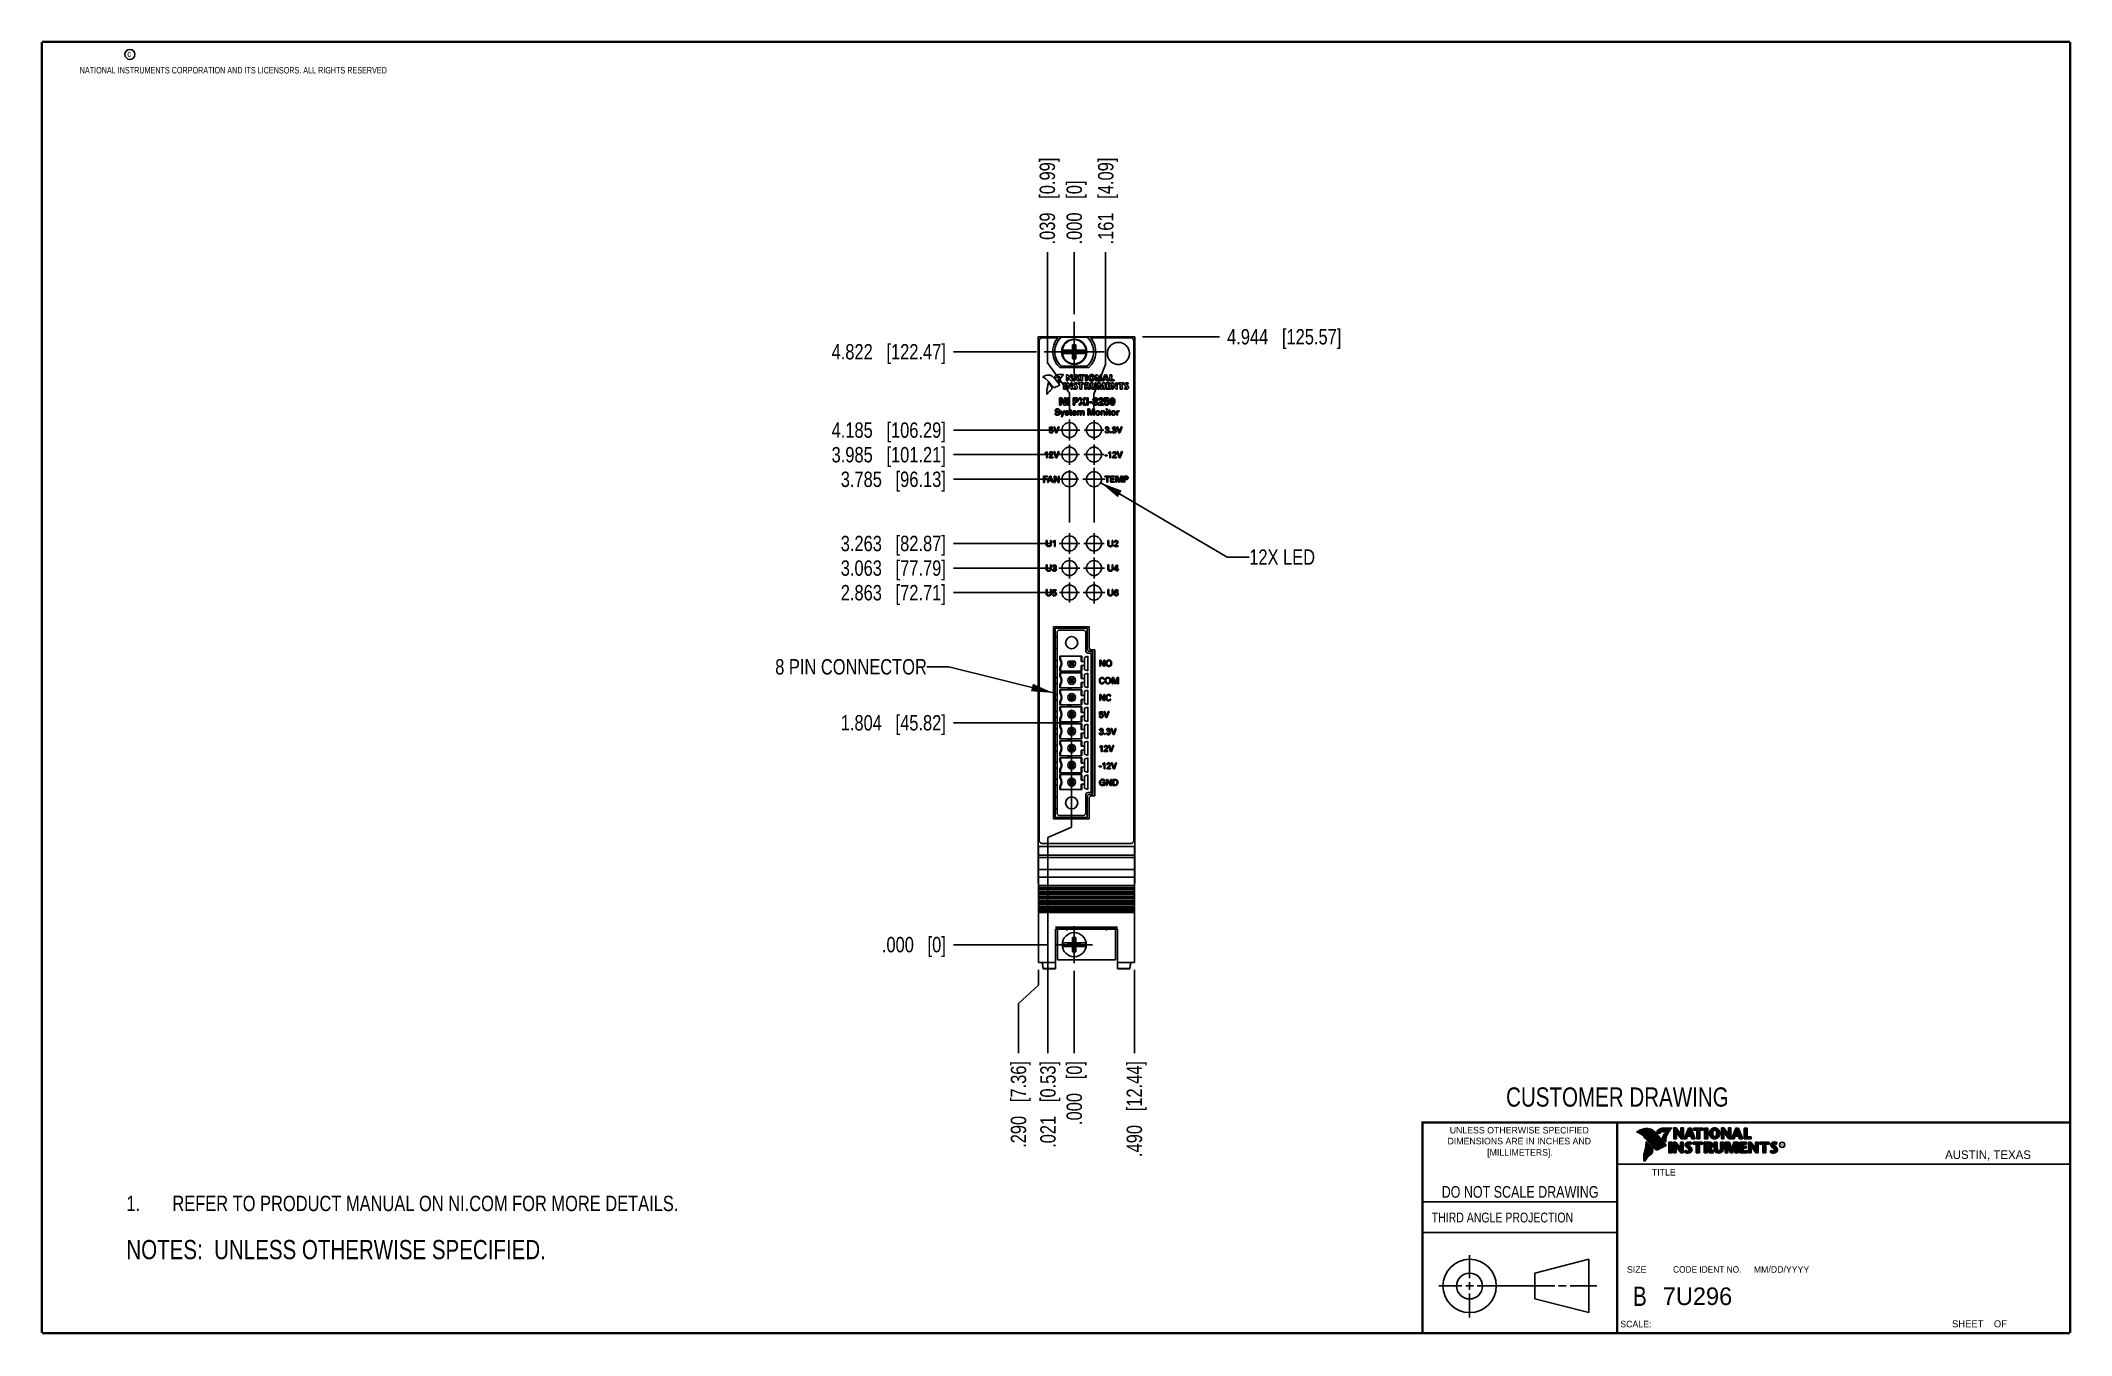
# Model space of a CAD drawing. Header units: inches. Extents: x 0.2 to 16.8, y 0.2 to 10.8.
import ezdxf

# ---------------------------------------------------------------- set-up
doc = ezdxf.new("R2010")
doc.units = ezdxf.units.IN
doc.header["$LTSCALE"] = 0.935
doc.header["$MEASUREMENT"] = 0
doc.linetypes.add('CENTER', pattern=[0.6, 0.375, -0.075, 0.075, -0.075])
doc.layers.get('0').update_dxf_attribs({"linetype": 'CONTINUOUS'})
for name, color, linetype in [('DATUMCURVES', 7, 'CONTINUOUS'), ('DEFAULT_1', 7, 'CENTER'), ('DETAIL', 7, 'CONTINUOUS'), ('DIMENSIONS', 7, 'CONTINUOUS')]:
    doc.layers.add(name, color=color, linetype=linetype)
doc.styles.get("Standard").update_dxf_attribs({"font": 'txt', "width": 0.8})
doc.styles.add('TEXTSTYLE_2', font='txt')
doc.styles.add('TEXTSTYLE_3', font='txt', dxfattribs={"width": 0.95})
doc.dimstyles.new('DIMSTYLE_1', dxfattribs={"dimtxt": 0.125, "dimasz": 0.18, "dimexe": 0.125, "dimexo": 0.0625, "dimgap": 0.03125, "dimtad": 0, "dimtih": 1, "dimtoh": 1, "dimdec": 3, "dimzin": 4, "dimdsep": 46, "dimtxsty": 'STANDARD', "dimblk": '_FILLED', "dimblk1": '_FILLED', "dimblk2": '_FILLED', "dimcen": 0.09, "dimadec": 0, "dimazin": 0, "dimtp": 0.005, "dimtm": 0.005, "dimtfac": 1, "dimtdec": 3, "dimtofl": 0, "dimtmove": 0, "dimatfit": 3, "dimldrblk": '_FILLED', "dimfxl": 1, "dimtolj": 1, "dimtzin": 4, "dimarcsym": 0})
doc.dimstyles.get("Standard").update_dxf_attribs({"dimtxt": 0.125, "dimasz": 0.18, "dimexe": 0.125, "dimexo": 0.0625, "dimgap": 0.09, "dimtad": 0, "dimtih": 1, "dimtoh": 1, "dimdec": 3, "dimzin": 4, "dimdsep": 46, "dimtxsty": 'STANDARD', "dimblk": '_FILLED', "dimblk1": '_FILLED', "dimblk2": '_FILLED', "dimcen": 0.09, "dimadec": 0, "dimazin": 0, "dimtol": 1, "dimtp": 0.01, "dimtm": 0.01, "dimtfac": 1, "dimtdec": 3, "dimtofl": 0, "dimtmove": 0, "dimatfit": 3, "dimldrblk": '_FILLED', "dimfxl": 1, "dimtolj": 1, "dimtzin": 4, "dimarcsym": 0})

msp = doc.modelspace()

# ---------------------------------------------------------------- texts
at = {"color": 2, "linetype": 'CONTINUOUS', "attachment_point": 1, "line_spacing_factor": 0.9}
for s, insert, char_height, width in [('c', (0.946, 10.6893), 0.053, 0.0424), ('NATIONAL INSTRUMENTS CORPORATION AND ITS LICENSORS. ALL RIGHTS RESERVED', (0.5583, 10.5546), 0.053, 3.0104), ('THIRD ANGLE PROJECTION', (11.5564, 1.2384), 0.08, 1.408)]:
    msp.add_mtext(s, dxfattribs=dict(at, insert=insert, char_height=char_height, width=width))
at = {"color": 7, "linetype": 'CONTINUOUS', "attachment_point": 2, "line_spacing_factor": 0.9}
for s, insert, char_height, width in [('CUSTOMER DRAWING', (13.0668, 2.2564), 0.15625, 2), ('DO NOT SCALE DRAWING', (12.2754, 1.4542), 0.095, 1.52), ('B', (13.2497, 0.6361), 0.1562, 0.125)]:
    msp.add_mtext(s, dxfattribs=dict(at, insert=insert, char_height=char_height, width=width))
at = {"color": 2, "linetype": 'CONTINUOUS', "line_spacing_factor": 0.9}
for s, insert, char_height, width, attachment_point, style in [('DIMENSIONS ARE IN INCHES AND', (12.2688, 1.8465), 0.053254, 1.491112, 2, 'TEXTSTYLE_2'), ('UNLESS OTHERWISE SPECIFIED', (12.2688, 1.9352), 0.053254, 1.384604, 2, 'TEXTSTYLE_2'), ('[MILLIMETERS].', (12.2746, 1.7548), 0.053254, 0.745556, 2, 'TEXTSTYLE_2'), ('R', (14.3971, 1.8), 0.0217, 0.021738, 1, 'TEXTSTYLE_2'), ('AUSTIN, TEXAS', (15.7327, 1.7441), 0.069617, 0.905021, 1, 'TEXTSTYLE_2'), ('TITLE', (13.3474, 1.593), 0.05325, 0.26627, 1, 'TEXTSTYLE_2'), ('SIZE', (13.1451, 0.8027), 0.05325, 0.213016, 1, 'TEXTSTYLE_2'), ('CODE IDENT NO.', (13.7978, 0.8027), 0.053254, 0.708278, 2, 'TEXTSTYLE_3'), ('MM/DD/YYYY', (14.1765, 0.8027), 0.05325, 0.53254, 1, 'TEXTSTYLE_2'), ('SCALE:', (13.0904, 0.3585), 0.05325, 0.319524, 1, 'TEXTSTYLE_2'), ('SHEET    OF', (15.7892, 0.3625), 0.057262, 0.629882, 1, 'TEXTSTYLE_2')]:
    msp.add_mtext(s, dxfattribs=dict(at, insert=insert, char_height=char_height, width=width, attachment_point=attachment_point, style=style))
at = {"color": 7, "linetype": 'CONTINUOUS', "insert": (13.4363, 0.6298), "char_height": 0.14316, "width": 0.715775, "attachment_point": 1, "line_spacing_factor": 0.9, "style": 'TEXTSTYLE_2'}
msp.add_mtext('7U296', dxfattribs=at)
at = {"layer": 'DETAIL', "color": 2, "linetype": 'CONTINUOUS', "char_height": 0.125, "line_spacing_factor": 0.9}
for s, insert, width, attachment_point in [('12X LED', (10.0722, 6.6311), 0.7, 1), ('8 PIN CONNECTOR', (7.4492, 5.7392), 1.5, 3)]:
    msp.add_mtext(s, dxfattribs=dict(at, insert=insert, width=width, attachment_point=attachment_point))

# ---------------------------------------------------------------- blocks, each defined once
blk = doc.blocks.new('CUSTOM_NOTE_BL0', base_point=(3.675, 1.312))
at = {"color": 2, "linetype": 'CONTINUOUS', "width": 0.8}
for s, p in [('1.', (0.938, 1.25)), ('REFER TO PRODUCT MANUAL ON NI.COM FOR MORE DETAILS.', (1.312, 1.25))]:
    blk.add_text(s, height=0.125, dxfattribs=at).set_placement(p)
blk = doc.blocks.new('*D0')
at = {"layer": 'DIMENSIONS', "color": 2, "linetype": 'CONTINUOUS'}
blk.add_line((8.68, 5.221), (7.667, 5.221), dxfattribs=at)
at = {"layer": 'DIMENSIONS', "color": 2, "linetype": 'CONTINUOUS', "insert": (7.604, 5.284), "char_height": 0.125, "width": 1.325, "attachment_point": 3, "line_spacing_factor": 0.9}
blk.add_mtext('1.804{\\Ftxt.shx;\\W1.000000;\\H0.125000; }[45.82]', dxfattribs=at)
blk = doc.blocks.new('_FILLED')
at = {"color": 0, "linetype": 'BYBLOCK'}
blk.add_solid([(0, 0), (-1, 0.174), (-1, -0.174)], dxfattribs=at)
blk = doc.blocks.new('*D1')
at = {"layer": 'DIMENSIONS', "color": 2, "linetype": 'CONTINUOUS'}
blk.add_line((8.436, 3.417), (7.667, 3.417), dxfattribs=at)
at = {"layer": 'DIMENSIONS', "color": 2, "linetype": 'CONTINUOUS', "insert": (7.604, 3.48), "char_height": 0.125, "width": 0.825, "attachment_point": 3, "line_spacing_factor": 0.9}
blk.add_mtext('.000{\\Ftxt.shx;\\W1.000000;\\H0.125000; }[0]', dxfattribs=at)
blk = doc.blocks.new('*D2')
at = {"layer": 'DIMENSIONS', "color": 2, "linetype": 'CONTINUOUS'}
blk.add_line((8.465, 6.28), (7.667, 6.28), dxfattribs=at)
at = {"layer": 'DIMENSIONS', "color": 2, "linetype": 'CONTINUOUS', "insert": (7.604, 6.342), "char_height": 0.125, "width": 1.325, "attachment_point": 3, "line_spacing_factor": 0.9}
blk.add_mtext('2.863{\\Ftxt.shx;\\W1.000000;\\H0.125000; }[72.71]', dxfattribs=at)
blk = doc.blocks.new('*D3')
at = {"layer": 'DIMENSIONS', "color": 2, "linetype": 'CONTINUOUS'}
blk.add_line((8.461, 6.48), (7.667, 6.48), dxfattribs=at)
at = {"layer": 'DIMENSIONS', "color": 2, "linetype": 'CONTINUOUS', "insert": (7.604, 6.542), "char_height": 0.125, "width": 1.325, "attachment_point": 3, "line_spacing_factor": 0.9}
blk.add_mtext('3.063{\\Ftxt.shx;\\W1.000000;\\H0.125000; }[77.79]', dxfattribs=at)
blk = doc.blocks.new('*D4')
at = {"layer": 'DIMENSIONS', "color": 2, "linetype": 'CONTINUOUS'}
blk.add_line((8.462, 6.68), (7.667, 6.68), dxfattribs=at)
at = {"layer": 'DIMENSIONS', "color": 2, "linetype": 'CONTINUOUS', "insert": (7.604, 6.742), "char_height": 0.125, "width": 1.325, "attachment_point": 3, "line_spacing_factor": 0.9}
blk.add_mtext('3.263{\\Ftxt.shx;\\W1.000000;\\H0.125000; }[82.87]', dxfattribs=at)
blk = doc.blocks.new('*D5')
at = {"layer": 'DIMENSIONS', "color": 2, "linetype": 'CONTINUOUS'}
blk.add_line((8.472, 7.202), (7.667, 7.202), dxfattribs=at)
at = {"layer": 'DIMENSIONS', "color": 2, "linetype": 'CONTINUOUS', "insert": (7.604, 7.264), "char_height": 0.125, "width": 1.325, "attachment_point": 3, "line_spacing_factor": 0.9}
blk.add_mtext('3.785{\\Ftxt.shx;\\W1.000000;\\H0.125000; }[96.13]', dxfattribs=at)
blk = doc.blocks.new('*D6')
at = {"layer": 'DIMENSIONS', "color": 2, "linetype": 'CONTINUOUS'}
blk.add_line((8.464, 7.402), (7.667, 7.402), dxfattribs=at)
at = {"layer": 'DIMENSIONS', "color": 2, "linetype": 'CONTINUOUS', "insert": (7.604, 7.464), "char_height": 0.125, "width": 1.425, "attachment_point": 3, "line_spacing_factor": 0.9}
blk.add_mtext('3.985{\\Ftxt.shx;\\W1.000000;\\H0.125000; }[101.21]', dxfattribs=at)
blk = doc.blocks.new('*D7')
at = {"layer": 'DIMENSIONS', "color": 2, "linetype": 'CONTINUOUS'}
blk.add_line((8.461, 7.602), (7.667, 7.602), dxfattribs=at)
at = {"layer": 'DIMENSIONS', "color": 2, "linetype": 'CONTINUOUS', "insert": (7.604, 7.664), "char_height": 0.125, "width": 1.425, "attachment_point": 3, "line_spacing_factor": 0.9}
blk.add_mtext('4.185{\\Ftxt.shx;\\W1.000000;\\H0.125000; }[106.29]', dxfattribs=at)
blk = doc.blocks.new('*D8')
at = {"layer": 'DIMENSIONS', "color": 2, "linetype": 'CONTINUOUS'}
blk.add_line((8.342, 8.239), (7.667, 8.239), dxfattribs=at)
at = {"layer": 'DIMENSIONS', "color": 2, "linetype": 'CONTINUOUS', "insert": (7.604, 8.301), "char_height": 0.125, "width": 1.425, "attachment_point": 3, "line_spacing_factor": 0.9}
blk.add_mtext('4.822{\\Ftxt.shx;\\W1.000000;\\H0.125000; }[122.47]', dxfattribs=at)
blk = doc.blocks.new('*D9')
at = {"layer": 'DIMENSIONS', "color": 2, "linetype": 'CONTINUOUS'}
for p, q in [((8.627, 5.33), (8.627, 4.372)), ((8.627, 4.372), (8.434, 4.289)), ((8.434, 4.289), (8.434, 2.534))]:
    blk.add_line(p, q, dxfattribs=at)
at = {"layer": 'DIMENSIONS', "color": 2, "linetype": 'CONTINUOUS', "insert": (8.372, 2.471), "char_height": 0.125, "width": 1.125, "attachment_point": 3, "rotation": 90, "line_spacing_factor": 0.9}
blk.add_mtext('.021{\\Ftxt.shx;\\W1.000000;\\H0.125000; }[0.53]', dxfattribs=at)
blk = doc.blocks.new('*D10')
at = {"layer": 'DIMENSIONS', "color": 2, "linetype": 'CONTINUOUS'}
blk.add_line((8.648, 3.205), (8.648, 2.534), dxfattribs=at)
at = {"layer": 'DIMENSIONS', "color": 2, "linetype": 'CONTINUOUS', "insert": (8.586, 2.471), "char_height": 0.125, "width": 0.825, "attachment_point": 3, "rotation": 90, "line_spacing_factor": 0.9}
blk.add_mtext('.000{\\Ftxt.shx;\\W1.000000;\\H0.125000; }[0]', dxfattribs=at)
blk = doc.blocks.new('*D11')
at = {"layer": 'DIMENSIONS', "color": 2, "linetype": 'CONTINUOUS'}
for p, q in [((8.358, 3.213), (8.358, 3.088)), ((8.358, 3.088), (8.195, 2.94)), ((8.195, 2.94), (8.195, 2.534))]:
    blk.add_line(p, q, dxfattribs=at)
at = {"layer": 'DIMENSIONS', "color": 2, "linetype": 'CONTINUOUS', "insert": (8.132, 2.471), "char_height": 0.125, "width": 1.125, "attachment_point": 3, "rotation": 90, "line_spacing_factor": 0.9}
blk.add_mtext('.290{\\Ftxt.shx;\\W1.000000;\\H0.125000; }[7.36]', dxfattribs=at)
blk = doc.blocks.new('*D12')
at = {"layer": 'DIMENSIONS', "color": 2, "linetype": 'CONTINUOUS'}
blk.add_line((9.138, 3.213), (9.138, 2.534), dxfattribs=at)
at = {"layer": 'DIMENSIONS', "color": 2, "linetype": 'CONTINUOUS', "insert": (9.075, 2.471), "char_height": 0.125, "width": 1.225, "attachment_point": 3, "rotation": 90, "line_spacing_factor": 0.9}
blk.add_mtext('.490{\\Ftxt.shx;\\W1.000000;\\H0.125000; }[12.44]', dxfattribs=at)
blk = doc.blocks.new('*D13')
at = {"layer": 'DIMENSIONS', "color": 2, "linetype": 'CONTINUOUS'}
for p, q in [((8.43, 8.149), (8.43, 9.048)), ((8.609, 7.902), (8.43, 8.149)), ((8.609, 7.75), (8.609, 7.902))]:
    blk.add_line(p, q, dxfattribs=at)
at = {"layer": 'DIMENSIONS', "color": 2, "linetype": 'CONTINUOUS', "insert": (8.367, 9.111), "char_height": 0.125, "width": 1.125, "attachment_point": 1, "rotation": 90, "line_spacing_factor": 0.9}
blk.add_mtext('.039{\\Ftxt.shx;\\W1.000000;\\H0.125000; }[0.99]', dxfattribs=at)
blk = doc.blocks.new('*D14')
at = {"layer": 'DIMENSIONS', "color": 2, "linetype": 'CONTINUOUS'}
blk.add_line((8.648, 8.545), (8.648, 9.048), dxfattribs=at)
at = {"layer": 'DIMENSIONS', "color": 2, "linetype": 'CONTINUOUS', "insert": (8.586, 9.111), "char_height": 0.125, "width": 0.825, "attachment_point": 1, "rotation": 90, "line_spacing_factor": 0.9}
blk.add_mtext('.000{\\Ftxt.shx;\\W1.000000;\\H0.125000; }[0]', dxfattribs=at)
blk = doc.blocks.new('*D15')
at = {"layer": 'DIMENSIONS', "color": 2, "linetype": 'CONTINUOUS'}
for p, q in [((8.904, 8.134), (8.904, 9.048)), ((8.809, 7.895), (8.904, 8.134)), ((8.809, 7.744), (8.809, 7.895))]:
    blk.add_line(p, q, dxfattribs=at)
at = {"layer": 'DIMENSIONS', "color": 2, "linetype": 'CONTINUOUS', "insert": (8.842, 9.111), "char_height": 0.125, "width": 1.125, "attachment_point": 1, "rotation": 90, "line_spacing_factor": 0.9}
blk.add_mtext('.161{\\Ftxt.shx;\\W1.000000;\\H0.125000; }[4.09]', dxfattribs=at)
blk = doc.blocks.new('*D16')
at = {"layer": 'DIMENSIONS', "color": 2, "linetype": 'CONTINUOUS'}
blk.add_line((9.205, 8.361), (9.83, 8.361), dxfattribs=at)
at = {"layer": 'DIMENSIONS', "color": 2, "linetype": 'CONTINUOUS', "insert": (9.892, 8.423), "char_height": 0.125, "width": 1.425, "attachment_point": 1, "line_spacing_factor": 0.9}
blk.add_mtext('4.944{\\Ftxt.shx;\\W1.000000;\\H0.125000; }[125.57]', dxfattribs=at)
blk = doc.blocks.new('NOTES_HEADER_BL1', base_point=(3.1215, 0.9375))
at = {"layer": 'DETAIL', "color": 2, "linetype": 'CONTINUOUS', "width": 0.8}
blk.add_text('NOTES:  UNLESS OTHERWISE SPECIFIED.', height=0.156, dxfattribs=at).set_placement((0.9375, 0.8595))

# ---------------------------------------------------------------- dimensions: what is measured, and where the dimension line sits
at = {"layer": 'DIMENSIONS', "color": 2, "linetype": 'CONTINUOUS'}
for feature_location, offset, dtype, origin, picture, middle in [((8.6092, 7.7498), (-0.1797, 1.2986), 0, (8.6482, 8.4824), '*D13', (8.4295, 9.6734)), ((8.8091913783, 7.7439833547), (0.0952766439, 1.3044395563), 0, (8.6481913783, 7.6814833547), '*D15', (8.9044680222, 9.673422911)), ((8.6481913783, 8.544922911), (0, 0.5035), 1, (8.6481913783, 8.482422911), '*D14', (8.6481913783, 9.523422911)), ((9.2047, 8.3609), (0.625, 0), 0, (9.1422, 3.4171), '*D16', (10.6047, 8.3609)), ((8.3422, 8.2389), (-0.6755, 0), 0, (8.4047, 3.4171), '*D8', (6.8917, 8.2389)), ((8.4613, 7.6019), (-0.7946, 0), 0, (8.5238, 3.4171), '*D7', (6.8917, 7.6019)), ((8.4643, 7.4019), (-0.7976, 0), 0, (8.5268, 3.4171), '*D6', (6.8917, 7.4019)), ((8.4718, 7.2019), (-0.8052, 0), 0, (8.5343, 3.4171), '*D5', (6.9417, 7.2019)), ((8.4622, 6.6799), (-0.7955, 0), 0, (8.5247, 3.4171), '*D4', (6.9417, 6.6799)), ((8.4607, 6.4799), (-0.794, 0), 0, (8.5232, 3.4171), '*D3', (6.9417, 6.4799)), ((8.4653, 6.2799), (-0.7986, 0), 0, (8.5278, 3.4171), '*D2', (6.9417, 6.2799)), ((8.68, 5.2211), (-1.0133, 0), 0, (8.4987, 3.4171), '*D0', (6.9417, 5.2211)), ((8.6273, 5.3297), (-0.1931, -2.7962), 0, (8.6482, 3.2676), '*D9', (8.4342, 1.9085)), ((8.4361835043, 3.4171402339), (-0.769492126, 0), 0, (8.4986835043, 3.4171402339), '*D1', (7.1916913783, 3.4171402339)), ((8.3584257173, 3.2127532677), (-0.1635757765, -0.6792101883), 0, (8.6481913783, 3.2752532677), '*D11', (8.1948499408, 1.9085430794)), ((8.6481913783, 3.2051323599), (0, -0.6715892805), 1, (8.6481913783, 3.2676323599), '*D10', (8.6481913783, 2.0585430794)), ((9.138, 3.2128), (0, -0.6792), 1, (8.6482, 3.2753), '*D12', (9.138, 1.8585))]:
    dim = msp.add_ordinate_dim(feature_location=feature_location, offset=offset, dtype=dtype, origin=origin, dimstyle='DIMSTYLE_1', dxfattribs=at)
    dim.commit()
    dim.dimension.update_dxf_attribs({"geometry": picture, "text_midpoint": middle})

# ---------------------------------------------------------------- linework, layer by layer
at = {"color": 7, "linetype": 'CONTINUOUS'}
for p, q in [((8.3542, 8.3609), (8.3542, 3.9179)), ((9.1422, 8.3609), (8.3542, 8.3609)), ((8.3642, 8.3309), (8.3642, 4.2609)), ((8.5137, 8.3509), (8.3842, 8.3509)), ((8.5444, 8.3574), (8.7519, 8.3574)), ((8.6344, 8.1818), (8.662, 8.296)), ((8.6344, 8.2527), (8.6344, 8.296)), ((8.662, 8.1818), (8.6344, 8.296)), ((8.6344, 8.296), (8.662, 8.296)), ((8.662, 8.296), (8.662, 8.2527)), ((9.1122, 8.3509), (8.7827, 8.3509)), ((9.1322, 4.2609), (9.1322, 8.3309)), ((9.1422, 3.9179), (9.1422, 8.3609)), ((8.7664, 8.1099), (8.5299, 8.1099)), ((8.7519, 8.1204), (8.5444, 8.1204)), ((8.5535, 8.2527), (8.6365, 8.2527)), ((8.5535, 8.2251), (8.6365, 8.2251)), ((8.5997, 8.2272), (8.5997, 8.2506)), ((8.5997, 8.2272), (8.6967, 8.2506)), ((8.6365, 8.2506), (8.5997, 8.2506)), ((8.5997, 8.2506), (8.6967, 8.2272)), ((8.5997, 8.2272), (8.6365, 8.2272)), ((8.6344, 8.1818), (8.6344, 8.2251)), ((8.662, 8.1818), (8.6344, 8.1818)), ((8.6365, 8.2527), (8.6365, 8.2506)), ((8.6365, 8.2272), (8.6599, 8.2506)), ((8.6599, 8.2272), (8.6365, 8.2506)), ((8.6365, 8.2251), (8.6365, 8.2272)), ((8.6599, 8.2527), (8.6599, 8.2506)), ((8.6599, 8.2527), (8.7428, 8.2527)), ((8.6967, 8.2506), (8.6599, 8.2506)), ((8.6599, 8.2251), (8.6599, 8.2272)), ((8.6599, 8.2272), (8.6967, 8.2272)), ((8.6599, 8.2251), (8.7428, 8.2251)), ((8.662, 8.2251), (8.662, 8.1818)), ((8.6967, 8.2272), (8.6967, 8.2506)), ((8.4789, 4.4391), (8.4789, 6.0021)), ((8.7689, 6.0021), (8.4789, 6.0021)), ((8.4942, 5.9901), (8.4942, 4.4521)), ((8.7542, 5.9901), (8.4942, 5.9901)), ((8.5092, 5.9554), (8.5092, 4.4869)), ((8.7218, 5.9751), (8.5289, 5.9751)), ((8.7415, 5.8077), (8.7415, 5.9554)), ((8.7542, 5.8231), (8.7542, 5.9901)), ((8.7689, 5.8351), (8.7689, 6.0021)), ((8.5092, 5.92), (8.4942, 5.92)), ((8.5092, 5.8255), (8.4942, 5.8255)), ((8.7612, 5.7881), (8.7946, 5.7881)), ((8.8002, 5.8031), (8.7742, 5.8031)), ((8.7848, 4.6542), (8.7848, 5.7881)), ((8.8149, 5.8151), (8.7889, 5.8151)), ((8.7946, 5.7881), (8.7946, 4.6542)), ((8.8002, 4.6391), (8.8002, 5.8031)), ((8.8149, 4.6261), (8.8149, 5.8151)), ((8.5092, 5.727), (8.4942, 5.727)), ((8.5092, 5.6798), (8.4942, 5.6798)), ((8.5315, 5.7644), (8.5315, 5.737)), ((8.7113, 5.7644), (8.5315, 5.7644)), ((8.5315, 5.6698), (8.5315, 5.6424)), ((8.5315, 5.6424), (8.7113, 5.6424)), ((8.5315, 5.5993), (8.5315, 5.6266)), ((8.5315, 5.6266), (8.7113, 5.6266)), ((8.5368, 5.7389), (8.5368, 5.7644)), ((8.5368, 5.6424), (8.5368, 5.668)), ((8.5368, 5.6011), (8.5368, 5.6266)), ((8.5997, 5.6419), (8.6273, 5.6345)), ((8.5997, 5.6271), (8.5997, 5.6419)), ((8.6273, 5.6345), (8.5997, 5.6271)), ((8.6519, 5.7231), (8.6027, 5.7231)), ((8.6116, 5.6877), (8.6116, 5.7192)), ((8.643, 5.7192), (8.6116, 5.7192)), ((8.6221, 5.7086), (8.6116, 5.7192)), ((8.6221, 5.6982), (8.6116, 5.6877)), ((8.6116, 5.6877), (8.643, 5.6877)), ((8.6221, 5.7086), (8.6221, 5.6982)), ((8.6325, 5.7086), (8.6221, 5.7086)), ((8.6325, 5.6982), (8.6221, 5.6982)), ((8.643, 5.7192), (8.6325, 5.7086)), ((8.6325, 5.6982), (8.6325, 5.7086)), ((8.643, 5.6877), (8.6325, 5.6982)), ((8.643, 5.6877), (8.643, 5.7192)), ((8.706, 5.7192), (8.706, 5.7644)), ((8.7245, 5.7192), (8.706, 5.7192)), ((8.706, 5.6424), (8.706, 5.6877)), ((8.706, 5.6877), (8.7245, 5.6877)), ((8.706, 5.6266), (8.706, 5.5814)), ((8.7113, 5.7192), (8.7113, 5.7644)), ((8.7113, 5.6424), (8.7113, 5.6877)), ((8.7113, 5.6266), (8.7113, 5.5814)), ((8.7324, 5.7528), (8.7592, 5.7621)), ((8.7324, 5.7528), (8.7324, 5.654)), ((8.7592, 5.6448), (8.7324, 5.654)), ((8.7324, 5.615), (8.7592, 5.6243)), ((8.7592, 5.6448), (8.7592, 5.7621)), ((8.7592, 5.6243), (8.7592, 5.507)), ((8.7848, 5.6424), (8.7808, 5.6424)), ((8.7808, 5.6266), (8.7848, 5.6266)), ((8.5092, 5.5892), (8.4942, 5.5892)), ((8.5092, 5.542), (8.4942, 5.542)), ((8.5315, 5.5046), (8.5315, 5.532)), ((8.7113, 5.5046), (8.5315, 5.5046)), ((8.5315, 5.4615), (8.5315, 5.4889)), ((8.5315, 5.4889), (8.7113, 5.4889)), ((8.5368, 5.5046), (8.5368, 5.5302)), ((8.5368, 5.4633), (8.5368, 5.4889)), ((8.5997, 5.5041), (8.6273, 5.4967)), ((8.5997, 5.4893), (8.5997, 5.5041)), ((8.6273, 5.4967), (8.5997, 5.4893)), ((8.6116, 5.5814), (8.643, 5.5814)), ((8.6221, 5.5708), (8.6116, 5.5814)), ((8.6116, 5.5814), (8.6116, 5.5499)), ((8.6116, 5.5499), (8.6221, 5.5604)), ((8.643, 5.5499), (8.6116, 5.5499)), ((8.6325, 5.5708), (8.6221, 5.5708)), ((8.6221, 5.5604), (8.6221, 5.5708)), ((8.6325, 5.5604), (8.6221, 5.5604)), ((8.643, 5.5814), (8.6325, 5.5708)), ((8.6325, 5.5604), (8.6325, 5.5708)), ((8.643, 5.5499), (8.6325, 5.5604)), ((8.643, 5.5814), (8.643, 5.5499)), ((8.706, 5.5814), (8.7245, 5.5814)), ((8.706, 5.5499), (8.7245, 5.5499)), ((8.706, 5.5046), (8.706, 5.5499)), ((8.706, 5.4436), (8.706, 5.4889)), ((8.7113, 5.5499), (8.7113, 5.5046)), ((8.7113, 5.4889), (8.7113, 5.4436)), ((8.7324, 5.5162), (8.7324, 5.615)), ((8.7592, 5.507), (8.7324, 5.5162)), ((8.7324, 5.4772), (8.7592, 5.4865)), ((8.7324, 5.4772), (8.7324, 5.3784)), ((8.7592, 5.4865), (8.7592, 5.3692)), ((8.7848, 5.5046), (8.7808, 5.5046)), ((8.7808, 5.4889), (8.7848, 5.4889)), ((8.5092, 5.4514), (8.4942, 5.4514)), ((8.5092, 5.4042), (8.4942, 5.4042)), ((8.5092, 5.3137), (8.4942, 5.3137)), ((8.5315, 5.3668), (8.5315, 5.3942)), ((8.5315, 5.3668), (8.7113, 5.3668)), ((8.5315, 5.3511), (8.7113, 5.3511)), ((8.5315, 5.3237), (8.5315, 5.3511)), ((8.5368, 5.3924), (8.5368, 5.3668)), ((8.5368, 5.3511), (8.5368, 5.3255)), ((8.5997, 5.3663), (8.6273, 5.3589)), ((8.5997, 5.3663), (8.5997, 5.3515)), ((8.6273, 5.3589), (8.5997, 5.3515)), ((8.6116, 5.4436), (8.643, 5.4436)), ((8.6221, 5.433), (8.6116, 5.4436)), ((8.6116, 5.4121), (8.6116, 5.4436)), ((8.6221, 5.4226), (8.6116, 5.4121)), ((8.6116, 5.4121), (8.643, 5.4121)), ((8.6116, 5.3058), (8.643, 5.3058)), ((8.6221, 5.2952), (8.6116, 5.3058)), ((8.6116, 5.2743), (8.6116, 5.3058)), ((8.6221, 5.433), (8.6325, 5.433)), ((8.6221, 5.4226), (8.6221, 5.433)), ((8.6325, 5.4226), (8.6221, 5.4226)), ((8.6325, 5.2952), (8.6221, 5.2952)), ((8.6221, 5.2952), (8.6221, 5.2848)), ((8.643, 5.4436), (8.6325, 5.433)), ((8.6325, 5.433), (8.6325, 5.4226)), ((8.643, 5.4121), (8.6325, 5.4226)), ((8.6325, 5.2952), (8.643, 5.3058)), ((8.6325, 5.2848), (8.6325, 5.2952)), ((8.643, 5.4121), (8.643, 5.4436)), ((8.643, 5.2743), (8.643, 5.3058)), ((8.706, 5.4436), (8.7245, 5.4436)), ((8.706, 5.4121), (8.7245, 5.4121)), ((8.706, 5.4121), (8.706, 5.3668)), ((8.706, 5.3511), (8.706, 5.3058)), ((8.706, 5.3058), (8.7245, 5.3058)), ((8.7113, 5.3668), (8.7113, 5.4121)), ((8.7113, 5.3511), (8.7113, 5.3058)), ((8.7592, 5.3692), (8.7324, 5.3784)), ((8.7324, 5.3394), (8.7592, 5.3487)), ((8.7324, 5.2406), (8.7324, 5.3394)), ((8.7592, 5.2314), (8.7592, 5.3487)), ((8.7848, 5.3668), (8.7808, 5.3668)), ((8.7808, 5.3511), (8.7848, 5.3511)), ((8.5092, 5.2664), (8.4942, 5.2664)), ((8.5092, 5.1759), (8.4942, 5.1759)), ((8.5092, 5.1286), (8.4942, 5.1286)), ((8.5315, 5.229), (8.5315, 5.2564)), ((8.5315, 5.229), (8.7113, 5.229)), ((8.7113, 5.2133), (8.5315, 5.2133)), ((8.5315, 5.2133), (8.5315, 5.1859)), ((8.5368, 5.229), (8.5368, 5.2546)), ((8.5368, 5.1877), (8.5368, 5.2133)), ((8.5997, 5.2285), (8.6273, 5.2211)), ((8.5997, 5.2285), (8.5997, 5.2137)), ((8.6273, 5.2211), (8.5997, 5.2137)), ((8.6221, 5.2848), (8.6116, 5.2743)), ((8.6116, 5.2743), (8.643, 5.2743)), ((8.6116, 5.168), (8.643, 5.168)), ((8.6221, 5.1574), (8.6116, 5.168)), ((8.6116, 5.1365), (8.6116, 5.168)), ((8.6116, 5.1365), (8.6221, 5.147)), ((8.643, 5.1365), (8.6116, 5.1365)), ((8.6325, 5.2848), (8.6221, 5.2848)), ((8.6221, 5.1574), (8.6325, 5.1574)), ((8.6221, 5.147), (8.6221, 5.1574)), ((8.6325, 5.147), (8.6221, 5.147)), ((8.643, 5.2743), (8.6325, 5.2848)), ((8.643, 5.168), (8.6325, 5.1574)), ((8.6325, 5.1574), (8.6325, 5.147)), ((8.6325, 5.147), (8.643, 5.1365)), ((8.643, 5.1365), (8.643, 5.168)), ((8.706, 5.2743), (8.7245, 5.2743)), ((8.706, 5.2743), (8.706, 5.229)), ((8.706, 5.168), (8.706, 5.2133)), ((8.7245, 5.168), (8.706, 5.168)), ((8.706, 5.1365), (8.7245, 5.1365)), ((8.706, 5.0912), (8.706, 5.1365)), ((8.7113, 5.2743), (8.7113, 5.229)), ((8.7113, 5.168), (8.7113, 5.2133)), ((8.7113, 5.0912), (8.7113, 5.1365)), ((8.7592, 5.2314), (8.7324, 5.2406)), ((8.7324, 5.2016), (8.7592, 5.2109)), ((8.7324, 5.1028), (8.7324, 5.2016)), ((8.7592, 5.0936), (8.7592, 5.2109)), ((8.7808, 5.229), (8.7848, 5.229)), ((8.7808, 5.2133), (8.7848, 5.2133)), ((8.5092, 5.0381), (8.4942, 5.0381)), ((8.5092, 4.9908), (8.4942, 4.9908)), ((8.5315, 5.1186), (8.5315, 5.0912)), ((8.5315, 5.0912), (8.7113, 5.0912)), ((8.5315, 5.0755), (8.7113, 5.0755)), ((8.5315, 5.0481), (8.5315, 5.0755)), ((8.5315, 4.9808), (8.5315, 4.9534)), ((8.5368, 5.1168), (8.5368, 5.0912)), ((8.5368, 5.0755), (8.5368, 5.0499)), ((8.5368, 4.9534), (8.5368, 4.979)), ((8.5997, 5.0907), (8.6273, 5.0833)), ((8.5997, 5.0907), (8.5997, 5.076)), ((8.6273, 5.0833), (8.5997, 5.076)), ((8.643, 5.0302), (8.6116, 5.0302)), ((8.6221, 5.0196), (8.6116, 5.0302)), ((8.6116, 5.0302), (8.6116, 4.9987)), ((8.6221, 5.0092), (8.6116, 4.9987)), ((8.6116, 4.9987), (8.643, 4.9987)), ((8.6325, 5.0196), (8.6221, 5.0196)), ((8.6221, 5.0196), (8.6221, 5.0092)), ((8.6325, 5.0092), (8.6221, 5.0092)), ((8.643, 5.0302), (8.6325, 5.0196)), ((8.6325, 5.0092), (8.6325, 5.0196)), ((8.643, 4.9987), (8.6325, 5.0092)), ((8.643, 4.9987), (8.643, 5.0302)), ((8.706, 5.0755), (8.706, 5.0302)), ((8.706, 5.0302), (8.7245, 5.0302)), ((8.706, 4.9987), (8.7245, 4.9987)), ((8.706, 4.9987), (8.706, 4.9534)), ((8.7113, 5.0755), (8.7113, 5.0302)), ((8.7113, 4.9987), (8.7113, 4.9534)), ((8.7592, 5.0936), (8.7324, 5.1028)), ((8.7324, 5.0639), (8.7592, 5.0731)), ((8.7324, 5.0639), (8.7324, 4.965)), ((8.7592, 4.9558), (8.7324, 4.965)), ((8.7592, 4.9558), (8.7592, 5.0731)), ((8.7808, 5.0912), (8.7848, 5.0912)), ((8.7848, 5.0755), (8.7808, 5.0755)), ((8.5092, 4.9003), (8.4942, 4.9003)), ((8.5092, 4.853), (8.4942, 4.853)), ((8.5315, 4.9534), (8.7113, 4.9534)), ((8.7113, 4.9377), (8.5315, 4.9377)), ((8.5315, 4.9377), (8.5315, 4.9103)), ((8.5315, 4.843), (8.5315, 4.8156)), ((8.5315, 4.8156), (8.7113, 4.8156)), ((8.5315, 4.7999), (8.7113, 4.7999)), ((8.5315, 4.7725), (8.5315, 4.7999)), ((8.5368, 4.9121), (8.5368, 4.9377)), ((8.5368, 4.8156), (8.5368, 4.8412)), ((8.5368, 4.7743), (8.5368, 4.7999)), ((8.5997, 4.9529), (8.6273, 4.9455)), ((8.5997, 4.9529), (8.5997, 4.9382)), ((8.6273, 4.9455), (8.5997, 4.9382)), ((8.5997, 4.8151), (8.6273, 4.8077)), ((8.5997, 4.8004), (8.5997, 4.8151)), ((8.6273, 4.8077), (8.5997, 4.8004)), ((8.6116, 4.8924), (8.643, 4.8924)), ((8.6221, 4.8818), (8.6116, 4.8924)), ((8.6116, 4.8609), (8.6116, 4.8924)), ((8.6221, 4.8714), (8.6116, 4.8609)), ((8.6116, 4.8609), (8.643, 4.8609)), ((8.6221, 4.8818), (8.6325, 4.8818)), ((8.6221, 4.8714), (8.6221, 4.8818)), ((8.6325, 4.8714), (8.6221, 4.8714)), ((8.643, 4.8924), (8.6325, 4.8818)), ((8.6325, 4.8818), (8.6325, 4.8714)), ((8.643, 4.8609), (8.6325, 4.8714)), ((8.643, 4.8609), (8.643, 4.8924)), ((8.706, 4.8924), (8.706, 4.9377)), ((8.7245, 4.8924), (8.706, 4.8924)), ((8.706, 4.8609), (8.7245, 4.8609)), ((8.706, 4.8609), (8.706, 4.8156)), ((8.706, 4.7546), (8.706, 4.7999)), ((8.7113, 4.8924), (8.7113, 4.9377)), ((8.7113, 4.8156), (8.7113, 4.8609)), ((8.7113, 4.7999), (8.7113, 4.7546)), ((8.7324, 4.9261), (8.7592, 4.9353)), ((8.7324, 4.8272), (8.7324, 4.9261)), ((8.7592, 4.818), (8.7324, 4.8272)), ((8.7324, 4.7883), (8.7592, 4.7975)), ((8.7592, 4.818), (8.7592, 4.9353)), ((8.7592, 4.7975), (8.7592, 4.6802)), ((8.7808, 4.9534), (8.7848, 4.9534)), ((8.7808, 4.9377), (8.7848, 4.9377)), ((8.7808, 4.8156), (8.7848, 4.8156)), ((8.7848, 4.7999), (8.7808, 4.7999)), ((8.5092, 4.7625), (8.4942, 4.7625)), ((8.5092, 4.7152), (8.4942, 4.7152)), ((8.5315, 4.7052), (8.5315, 4.6778)), ((8.7113, 4.6778), (8.5315, 4.6778)), ((8.5368, 4.6778), (8.5368, 4.7034)), ((8.643, 4.7546), (8.6116, 4.7546)), ((8.6116, 4.7546), (8.6221, 4.744)), ((8.6116, 4.7231), (8.6116, 4.7546)), ((8.6221, 4.7337), (8.6116, 4.7231)), ((8.6116, 4.7231), (8.643, 4.7231)), ((8.6221, 4.744), (8.6325, 4.744)), ((8.6221, 4.744), (8.6221, 4.7337)), ((8.6325, 4.7337), (8.6221, 4.7337)), ((8.643, 4.7546), (8.6325, 4.744)), ((8.6325, 4.744), (8.6325, 4.7337)), ((8.6325, 4.7337), (8.643, 4.7231)), ((8.643, 4.7231), (8.643, 4.7546)), ((8.706, 4.7546), (8.7245, 4.7546)), ((8.706, 4.7231), (8.7245, 4.7231)), ((8.706, 4.6778), (8.706, 4.7231)), ((8.7113, 4.7231), (8.7113, 4.6778)), ((8.7324, 4.6894), (8.7324, 4.7883)), ((8.7592, 4.6802), (8.7324, 4.6894)), ((8.7415, 4.6345), (8.7415, 4.4869)), ((8.7612, 4.6542), (8.7946, 4.6542)), ((8.7742, 4.6391), (8.8002, 4.6391)), ((8.7889, 4.6261), (8.8149, 4.6261)), ((8.5092, 4.6168), (8.4942, 4.6168)), ((8.5092, 4.5223), (8.4942, 4.5223)), ((8.7218, 4.4672), (8.5289, 4.4672)), ((8.7542, 4.4521), (8.7542, 4.6191)), ((8.7689, 4.4391), (8.7689, 4.6061)), ((8.4789, 4.4391), (8.7689, 4.4391)), ((8.4942, 4.4521), (8.7542, 4.4521)), ((8.3584, 4.2164), (9.138, 4.2164)), ((8.3584, 4.2164), (8.3584, 3.2726)), ((9.138, 4.1462), (8.3584, 4.1462)), ((8.3842, 4.2409), (9.1122, 4.2409)), ((9.138, 3.7283), (9.138, 4.2164)), ((8.3584, 4.1271), (9.138, 4.1271)), ((8.3584, 4.0285), (9.138, 4.0285)), ((8.3542, 3.9179), (8.3584, 3.9179)), ((8.3584, 3.9648), (9.138, 3.9648)), ((9.138, 3.8993), (8.3584, 3.8993)), ((8.3584, 3.8816), (9.138, 3.8816)), ((9.138, 3.8814), (8.3584, 3.8814)), ((8.3584, 3.8746), (9.138, 3.8746)), ((8.3584, 3.8632), (9.138, 3.8632)), ((8.3584, 3.8479), (9.138, 3.8479)), ((8.3584, 3.8404), (9.138, 3.8404)), ((9.138, 3.8382), (8.3584, 3.8382)), ((8.3584, 3.8271), (9.138, 3.8271)), ((8.3584, 3.812), (9.138, 3.812)), ((8.3584, 3.8041), (9.138, 3.8041)), ((9.138, 3.8013), (8.3584, 3.8013)), ((9.138, 3.9179), (9.1422, 3.9179)), ((8.3584, 3.7905), (9.138, 3.7905)), ((8.3584, 3.7749), (9.138, 3.7749)), ((8.3584, 3.7679), (9.138, 3.7679)), ((9.138, 3.7664), (8.3584, 3.7664)), ((9.138, 3.7545), (8.3584, 3.7545)), ((8.3584, 3.7438), (9.138, 3.7438)), ((9.138, 3.7283), (8.3584, 3.7283)), ((8.3584, 3.7231), (9.138, 3.7231)), ((9.138, 3.7092), (8.3584, 3.7092)), ((8.3584, 3.7067), (9.138, 3.7067)), ((9.138, 3.6938), (8.3584, 3.6938)), ((8.3584, 3.693), (9.138, 3.693)), ((9.138, 3.6806), (8.3584, 3.6806)), ((9.138, 3.6788), (8.3584, 3.6788)), ((9.138, 3.7231), (9.138, 3.7092)), ((9.138, 3.7067), (9.138, 3.6938)), ((9.138, 3.693), (9.138, 3.6806)), ((9.138, 3.2726), (9.138, 3.6788)), ((9.0001, 3.5589), (8.4962, 3.5589)), ((9.0001, 3.556), (8.4962, 3.556)), ((8.4962, 3.5441), (9.0001, 3.5441)), ((8.4962, 3.221), (8.4962, 3.5441)), ((9.0001, 3.5428), (8.4962, 3.5428)), ((8.512, 3.2951), (8.512, 3.5428)), ((8.5868, 3.5313), (8.5868, 3.5428)), ((8.6344, 3.4742), (8.662, 3.4742)), ((8.662, 3.3601), (8.6344, 3.4742)), ((8.6344, 3.4309), (8.6344, 3.4742)), ((8.6344, 3.3601), (8.662, 3.4742)), ((8.662, 3.4742), (8.662, 3.4309)), ((8.9096, 3.5428), (8.9096, 3.5313)), ((8.9844, 3.2951), (8.9844, 3.5428)), ((9.0001, 3.221), (9.0001, 3.5441)), ((8.5535, 3.4309), (8.6365, 3.4309)), ((8.5535, 3.4034), (8.6365, 3.4034)), ((8.5997, 3.4054), (8.6967, 3.4289)), ((8.6365, 3.4289), (8.5997, 3.4289)), ((8.5997, 3.4289), (8.6967, 3.4054)), ((8.5997, 3.4054), (8.5997, 3.4289)), ((8.5997, 3.4054), (8.6365, 3.4054)), ((8.6344, 3.3601), (8.6344, 3.4034)), ((8.662, 3.3601), (8.6344, 3.3601)), ((8.6365, 3.4309), (8.6365, 3.4289)), ((8.6365, 3.4289), (8.6599, 3.4054)), ((8.6365, 3.4054), (8.6599, 3.4289)), ((8.6365, 3.4034), (8.6365, 3.4054)), ((8.6599, 3.4309), (8.7428, 3.4309)), ((8.6599, 3.4309), (8.6599, 3.4289)), ((8.6967, 3.4289), (8.6599, 3.4289)), ((8.6599, 3.4054), (8.6967, 3.4054)), ((8.6599, 3.4034), (8.6599, 3.4054)), ((8.6599, 3.4034), (8.7428, 3.4034)), ((8.662, 3.4034), (8.662, 3.3601)), ((8.6967, 3.4054), (8.6967, 3.4289)), ((8.4962, 3.2726), (8.3584, 3.2726)), ((8.3876, 3.2724), (8.3968, 3.221)), ((8.3968, 3.223), (8.3894, 3.2642)), ((8.4962, 3.223), (8.3968, 3.223)), ((8.3968, 3.221), (8.3968, 3.223)), ((8.3968, 3.221), (8.4962, 3.221)), ((8.9844, 3.2951), (8.512, 3.2951)), ((9.138, 3.2726), (9.0001, 3.2726)), ((9.0996, 3.223), (9.0001, 3.223)), ((9.0996, 3.221), (9.0001, 3.221)), ((9.1088, 3.2724), (9.0996, 3.221)), ((9.1069, 3.2642), (9.0996, 3.223)), ((9.0996, 3.221), (9.0996, 3.223)), ((12.3963, 0.7462), (12.8358, 0.859)), ((12.8358, 0.4248), (12.8358, 0.859)), ((12.3963, 0.5362), (12.3963, 0.7462)), ((12.3963, 0.5362), (12.8358, 0.4248))]:
    msp.add_line(p, q, dxfattribs=at)
at = {"color": 2, "linetype": 'CONTINUOUS'}
for p, q in [((13.2311, 1.8934), (13.2311, 1.8949)), ((13.2347, 1.8921), (13.2347, 1.8972)), ((13.2382, 1.8907), (13.2382, 1.8994)), ((13.2418, 1.8892), (13.2418, 1.9015)), ((13.2453, 1.8876), (13.2453, 1.9035)), ((13.2489, 1.8858), (13.2489, 1.9054)), ((13.2524, 1.8839), (13.2524, 1.9069)), ((13.256, 1.8818), (13.256, 1.9084)), ((13.2596, 1.8796), (13.2596, 1.9098)), ((13.2631, 1.8772), (13.2631, 1.9111)), ((13.2667, 1.8747), (13.2667, 1.9124)), ((13.2702, 1.872), (13.2702, 1.9135)), ((13.2738, 1.869), (13.2738, 1.9146)), ((13.2773, 1.8658), (13.2773, 1.9155)), ((13.2809, 1.8624), (13.2809, 1.9164)), ((13.2844, 1.8587), (13.2844, 1.9173)), ((13.288, 1.8549), (13.288, 1.9181)), ((13.2915, 1.851), (13.2915, 1.9188)), ((13.2951, 1.8471), (13.2951, 1.9194)), ((13.2987, 1.8431), (13.2987, 1.9198)), ((13.3022, 1.8391), (13.3022, 1.92)), ((13.3058, 1.8351), (13.3058, 1.9201)), ((13.3093, 1.8311), (13.3093, 1.9201)), ((13.3129, 1.827), (13.3129, 1.9199)), ((13.3164, 1.8229), (13.3164, 1.9196)), ((13.32, 1.8188), (13.32, 1.9192)), ((13.3235, 1.8146), (13.3235, 1.9186)), ((13.3271, 1.8104), (13.3271, 1.9179)), ((13.3306, 1.8062), (13.3306, 1.9172)), ((13.3342, 1.802), (13.3342, 1.9163)), ((13.3378, 1.7978), (13.3378, 1.9151)), ((13.3413, 1.7937), (13.3413, 1.9138)), ((13.3449, 1.7897), (13.3449, 1.9122)), ((13.3484, 1.7856), (13.3484, 1.9103)), ((13.352, 1.7817), (13.352, 1.9081)), ((13.3555, 1.7778), (13.3555, 1.9055)), ((13.3591, 1.7739), (13.3591, 1.9026)), ((13.3626, 1.7701), (13.3626, 1.8991)), ((13.3662, 1.7663), (13.3662, 1.8952)), ((13.3697, 1.7625), (13.3697, 1.8915)), ((13.3733, 1.7588), (13.3733, 1.8878)), ((13.3769, 1.7556), (13.3769, 1.8841)), ((13.3804, 1.7529), (13.3804, 1.8803)), ((13.384, 1.7512), (13.384, 1.8766)), ((13.3875, 1.7509), (13.3875, 1.8728)), ((13.4022, 1.878), (13.3901, 1.8922)), ((13.3911, 1.7518), (13.3911, 1.8691)), ((13.4029, 1.881), (13.3927, 1.893)), ((13.3946, 1.8908), (13.3946, 1.8999)), ((13.3946, 1.7533), (13.3946, 1.8653)), ((13.3982, 1.8866), (13.3982, 1.9062)), ((13.3982, 1.7548), (13.3982, 1.8615)), ((13.4017, 1.8824), (13.4017, 1.9101)), ((13.4017, 1.7563), (13.4017, 1.8574)), ((13.4053, 1.8823), (13.4053, 1.9129)), ((13.4053, 1.7578), (13.4053, 1.8531)), ((13.4088, 1.8844), (13.4088, 1.915)), ((13.4088, 1.7593), (13.4088, 1.8488)), ((13.4124, 1.887), (13.4124, 1.9167)), ((13.4124, 1.7609), (13.4124, 1.8445)), ((13.4159, 1.89), (13.4159, 1.9182)), ((13.4159, 1.7625), (13.4159, 1.8402)), ((13.4195, 1.8937), (13.4195, 1.9193)), ((13.4195, 1.7641), (13.4195, 1.8359)), ((13.4231, 1.8964), (13.4231, 1.9203)), ((13.4231, 1.7657), (13.4231, 1.8316)), ((13.4266, 1.8982), (13.4266, 1.9209)), ((13.4266, 1.7674), (13.4266, 1.8273)), ((13.4302, 1.8995), (13.4302, 1.9214)), ((13.4302, 1.7691), (13.4302, 1.823)), ((13.4414, 1.8328), (13.4319, 1.8437)), ((13.4337, 1.8997), (13.4337, 1.922)), ((13.4337, 1.7708), (13.4337, 1.8187)), ((13.4433, 1.8344), (13.4349, 1.844)), ((13.4373, 1.8991), (13.4373, 1.9224)), ((13.4373, 1.8413), (13.4373, 1.8491)), ((13.4408, 1.898), (13.4408, 1.9228)), ((13.4408, 1.8372), (13.4408, 1.8572)), ((13.4444, 1.8972), (13.4444, 1.9231)), ((13.4444, 1.8331), (13.4444, 1.8665)), ((13.4479, 1.8969), (13.4479, 1.9234)), ((13.4479, 1.8288), (13.4479, 1.873)), ((13.4515, 1.8966), (13.4515, 1.9236)), ((13.4515, 1.8247), (13.4515, 1.8764)), ((13.4529, 1.9261), (13.5132, 1.9271)), ((13.453, 1.9236), (13.5067, 1.9245)), ((13.455, 1.8965), (13.455, 1.9237)), ((13.455, 1.8207), (13.455, 1.878)), ((13.4586, 1.8964), (13.4586, 1.9237)), ((13.4586, 1.8303), (13.4586, 1.879)), ((13.4622, 1.8957), (13.4622, 1.9238)), ((13.4622, 1.8535), (13.4622, 1.8795)), ((13.4657, 1.8935), (13.4657, 1.9238)), ((13.4657, 1.8636), (13.4657, 1.8798)), ((13.4693, 1.872), (13.4693, 1.9239)), ((13.4728, 1.8794), (13.4728, 1.9239)), ((13.4764, 1.8859), (13.4764, 1.924)), ((13.4799, 1.8919), (13.4799, 1.924)), ((13.4835, 1.8973), (13.4835, 1.9241)), ((13.487, 1.9023), (13.487, 1.9242)), ((13.4906, 1.9069), (13.4906, 1.9242)), ((13.4941, 1.9112), (13.4941, 1.9243)), ((13.4977, 1.9153), (13.4977, 1.9243)), ((13.5013, 1.9191), (13.5013, 1.9244)), ((13.5261, 1.9263), (13.5451, 1.9263)), ((13.5261, 1.839), (13.5261, 1.9263)), ((13.5466, 1.839), (13.5261, 1.839)), ((13.5286, 1.9237), (13.5439, 1.9237)), ((13.5286, 1.8415), (13.5286, 1.9237)), ((13.5441, 1.8415), (13.5286, 1.8415)), ((13.5332, 1.8415), (13.5332, 1.9237)), ((13.5367, 1.8415), (13.5367, 1.9237)), ((13.5402, 1.8415), (13.5402, 1.9237)), ((13.5441, 1.8976), (13.5437, 1.9237)), ((13.5439, 1.9237), (13.5854, 1.869)), ((13.5873, 1.8415), (13.5441, 1.8976)), ((13.5441, 1.8976), (13.5441, 1.8415)), ((13.5451, 1.9263), (13.5829, 1.8765)), ((13.586, 1.839), (13.5466, 1.8902)), ((13.5466, 1.8902), (13.5466, 1.839)), ((13.5471, 1.8936), (13.5471, 1.9194)), ((13.5506, 1.8891), (13.5506, 1.9149)), ((13.5541, 1.8846), (13.5541, 1.9103)), ((13.5576, 1.8801), (13.5576, 1.9057)), ((13.561, 1.8756), (13.561, 1.9011)), ((13.5645, 1.8711), (13.5645, 1.8965)), ((13.568, 1.8665), (13.568, 1.8919)), ((13.5715, 1.862), (13.5715, 1.8874)), ((13.575, 1.8575), (13.575, 1.8828)), ((13.5784, 1.853), (13.5784, 1.8782)), ((13.5819, 1.8485), (13.5819, 1.8736)), ((13.5829, 1.9263), (13.6036, 1.9263)), ((13.5829, 1.8765), (13.5829, 1.9263)), ((13.5854, 1.9237), (13.6011, 1.9237)), ((13.5854, 1.869), (13.5854, 1.9237)), ((13.5854, 1.844), (13.5854, 1.869)), ((13.6036, 1.839), (13.586, 1.839)), ((13.6011, 1.8415), (13.5873, 1.8415)), ((13.5889, 1.8415), (13.5889, 1.9237)), ((13.5923, 1.8415), (13.5923, 1.9237)), ((13.5958, 1.8415), (13.5958, 1.9237)), ((13.5993, 1.8415), (13.5993, 1.9237)), ((13.6011, 1.9237), (13.6011, 1.8415)), ((13.6036, 1.9263), (13.6036, 1.839)), ((13.6088, 1.839), (13.6444, 1.9262)), ((13.6294, 1.839), (13.6088, 1.839)), ((13.6125, 1.8415), (13.6461, 1.9237)), ((13.6277, 1.8415), (13.6125, 1.8415)), ((13.6167, 1.8415), (13.6167, 1.8516)), ((13.6201, 1.8415), (13.6201, 1.8601)), ((13.6236, 1.8415), (13.6236, 1.8686)), ((13.6271, 1.8415), (13.6271, 1.8771)), ((13.6361, 1.8623), (13.6277, 1.8415)), ((13.6378, 1.8598), (13.6294, 1.839)), ((13.6306, 1.8486), (13.6306, 1.8857)), ((13.634, 1.8573), (13.634, 1.8942)), ((13.6665, 1.8623), (13.6361, 1.8623)), ((13.6375, 1.8623), (13.6375, 1.9027)), ((13.6647, 1.8598), (13.6378, 1.8598)), ((13.6388, 1.8711), (13.65, 1.9073)), ((13.6639, 1.8711), (13.6388, 1.8711)), ((13.641, 1.8781), (13.641, 1.9112)), ((13.641, 1.8623), (13.641, 1.8711)), ((13.6423, 1.8736), (13.6519, 1.9048)), ((13.6606, 1.8736), (13.6423, 1.8736)), ((13.6444, 1.9262), (13.6664, 1.9262)), ((13.6445, 1.8893), (13.6445, 1.9197)), ((13.6445, 1.8623), (13.6445, 1.8711)), ((13.6461, 1.9237), (13.6647, 1.9237)), ((13.6479, 1.9006), (13.6479, 1.9237)), ((13.6479, 1.8623), (13.6479, 1.8711)), ((13.65, 1.9073), (13.6541, 1.9073)), ((13.6514, 1.9073), (13.6514, 1.9237)), ((13.6514, 1.8623), (13.6514, 1.8711)), ((13.6519, 1.9048), (13.6521, 1.9048)), ((13.6521, 1.9048), (13.6606, 1.8736)), ((13.6541, 1.9073), (13.6639, 1.8711)), ((13.6549, 1.9043), (13.6549, 1.9237)), ((13.6549, 1.8623), (13.6549, 1.8711)), ((13.6584, 1.8915), (13.6584, 1.9237)), ((13.6584, 1.8623), (13.6584, 1.8711)), ((13.6618, 1.8787), (13.6618, 1.9237)), ((13.6618, 1.8623), (13.6618, 1.8711)), ((13.6647, 1.9237), (13.6959, 1.8415)), ((13.6717, 1.839), (13.6647, 1.8598)), ((13.6653, 1.8623), (13.6653, 1.922)), ((13.6664, 1.9262), (13.6995, 1.839)), ((13.6735, 1.8415), (13.6665, 1.8623)), ((13.6688, 1.8555), (13.6688, 1.9128)), ((13.6995, 1.839), (13.6717, 1.839)), ((13.6723, 1.8452), (13.6723, 1.9037)), ((13.6959, 1.8415), (13.6735, 1.8415)), ((13.6757, 1.8415), (13.6757, 1.8945)), ((13.6792, 1.8415), (13.6792, 1.8854)), ((13.6827, 1.8415), (13.6827, 1.8762)), ((13.6862, 1.8415), (13.6862, 1.8671)), ((13.6866, 1.9262), (13.7634, 1.9262)), ((13.6866, 1.9099), (13.6866, 1.9262)), ((13.7118, 1.9099), (13.6866, 1.9099)), ((13.6891, 1.9237), (13.7609, 1.9237)), ((13.6891, 1.9125), (13.6891, 1.9237)), ((13.7143, 1.9125), (13.6891, 1.9125)), ((13.6896, 1.8415), (13.6896, 1.8579)), ((13.6931, 1.9125), (13.6931, 1.9237)), ((13.6931, 1.8415), (13.6931, 1.8488)), ((13.6966, 1.9125), (13.6966, 1.9237)), ((13.7001, 1.9125), (13.7001, 1.9237)), ((13.7035, 1.9125), (13.7035, 1.9237)), ((13.707, 1.9125), (13.707, 1.9237)), ((13.7105, 1.9125), (13.7105, 1.9237)), ((13.7118, 1.839), (13.7118, 1.9099)), ((13.7382, 1.839), (13.7118, 1.839)), ((13.7143, 1.9125), (13.714, 1.9237)), ((13.7143, 1.8415), (13.7143, 1.9125)), ((13.7357, 1.8415), (13.7143, 1.8415)), ((13.7174, 1.8415), (13.7174, 1.9237)), ((13.7209, 1.8415), (13.7209, 1.9237)), ((13.7244, 1.8415), (13.7244, 1.9237)), ((13.7279, 1.8415), (13.7279, 1.9237)), ((13.7313, 1.8415), (13.7313, 1.9237)), ((13.7357, 1.9125), (13.7348, 1.9237)), ((13.7609, 1.9125), (13.7357, 1.9125)), ((13.7357, 1.9125), (13.7357, 1.8415)), ((13.7634, 1.9099), (13.7382, 1.9099)), ((13.7382, 1.9099), (13.7382, 1.839)), ((13.7383, 1.9125), (13.7383, 1.9237)), ((13.7418, 1.9125), (13.7418, 1.9237)), ((13.7452, 1.9125), (13.7452, 1.9237)), ((13.7487, 1.9125), (13.7487, 1.9237)), ((13.7522, 1.9125), (13.7522, 1.9237)), ((13.7557, 1.9125), (13.7557, 1.9237)), ((13.7591, 1.9125), (13.7591, 1.9237)), ((13.7609, 1.9237), (13.7609, 1.9125)), ((13.7634, 1.9262), (13.7634, 1.9099)), ((13.7768, 1.9262), (13.8031, 1.9262)), ((13.7768, 1.839), (13.7768, 1.9262)), ((13.8031, 1.839), (13.7768, 1.839)), ((13.7794, 1.9237), (13.8006, 1.9237)), ((13.7794, 1.8415), (13.7794, 1.9237)), ((13.8006, 1.8415), (13.7794, 1.8415)), ((13.7835, 1.8415), (13.7835, 1.9237)), ((13.787, 1.8415), (13.787, 1.9237)), ((13.7904, 1.8415), (13.7904, 1.9237)), ((13.7939, 1.8415), (13.7939, 1.9237)), ((13.7974, 1.8415), (13.7974, 1.9237)), ((13.8006, 1.9237), (13.8006, 1.8415)), ((13.8031, 1.9262), (13.8031, 1.839)), ((13.8154, 1.8853), (13.8155, 1.8871)), ((13.8154, 1.8834), (13.8154, 1.8853)), ((13.8154, 1.8816), (13.8154, 1.8834)), ((13.8155, 1.8797), (13.8154, 1.8816)), ((13.8155, 1.8871), (13.8157, 1.8889)), ((13.8157, 1.8779), (13.8155, 1.8797)), ((13.8157, 1.8889), (13.8159, 1.8907)), ((13.8159, 1.876), (13.8157, 1.8779)), ((13.8159, 1.8907), (13.8161, 1.8924)), ((13.8162, 1.8742), (13.8159, 1.876)), ((13.8161, 1.8924), (13.8165, 1.8941)), ((13.8166, 1.8724), (13.8162, 1.8742)), ((13.8165, 1.8941), (13.8169, 1.8958)), ((13.817, 1.8706), (13.8166, 1.8724)), ((13.8169, 1.8958), (13.8174, 1.8975)), ((13.8174, 1.8689), (13.817, 1.8706)), ((13.8174, 1.8975), (13.8179, 1.8991)), ((13.8179, 1.8672), (13.8174, 1.8689)), ((13.8179, 1.8991), (13.8185, 1.9006)), ((13.8179, 1.8852), (13.818, 1.8869)), ((13.8179, 1.8834), (13.8179, 1.8852)), ((13.818, 1.8817), (13.8179, 1.8834)), ((13.8185, 1.8655), (13.8179, 1.8672)), ((13.818, 1.8869), (13.8182, 1.8886)), ((13.8181, 1.8799), (13.818, 1.8817)), ((13.8182, 1.8781), (13.8181, 1.8799)), ((13.8182, 1.8886), (13.8184, 1.8903)), ((13.8184, 1.8764), (13.8182, 1.8781)), ((13.8184, 1.8903), (13.8186, 1.892)), ((13.8187, 1.8746), (13.8184, 1.8764)), ((13.8185, 1.9006), (13.8191, 1.9021)), ((13.8191, 1.8639), (13.8185, 1.8655)), ((13.8186, 1.892), (13.819, 1.8936)), ((13.8191, 1.8729), (13.8187, 1.8746)), ((13.819, 1.8936), (13.8193, 1.8952)), ((13.8191, 1.9021), (13.8198, 1.9036)), ((13.8194, 1.8712), (13.8191, 1.8729)), ((13.8198, 1.8623), (13.8191, 1.8639)), ((13.8193, 1.8952), (13.8198, 1.8967)), ((13.8199, 1.8696), (13.8194, 1.8712)), ((13.8198, 1.9036), (13.8206, 1.9051)), ((13.8198, 1.8967), (13.8203, 1.8982)), ((13.8205, 1.8607), (13.8198, 1.8623)), ((13.8204, 1.8679), (13.8199, 1.8696)), ((13.8203, 1.8982), (13.8208, 1.8997)), ((13.8209, 1.8664), (13.8204, 1.8679)), ((13.8213, 1.8592), (13.8205, 1.8607)), ((13.8206, 1.9051), (13.8214, 1.9065)), ((13.8208, 1.8997), (13.8214, 1.9011)), ((13.8209, 1.8664), (13.8208, 1.8997)), ((13.8215, 1.8648), (13.8209, 1.8664)), ((13.8221, 1.8578), (13.8213, 1.8592)), ((13.8214, 1.9065), (13.8223, 1.9079)), ((13.8214, 1.9011), (13.8221, 1.9025)), ((13.8221, 1.8633), (13.8215, 1.8648)), ((13.8221, 1.9025), (13.8228, 1.9038)), ((13.8228, 1.8619), (13.8221, 1.8633)), ((13.823, 1.8563), (13.8221, 1.8578)), ((13.8223, 1.9079), (13.8232, 1.9092)), ((13.8228, 1.9038), (13.8236, 1.9052)), ((13.8235, 1.8604), (13.8228, 1.8619)), ((13.8239, 1.855), (13.823, 1.8563)), ((13.8232, 1.9092), (13.8243, 1.9106)), ((13.8243, 1.8591), (13.8235, 1.8604)), ((13.8236, 1.9052), (13.8244, 1.9065)), ((13.8249, 1.8536), (13.8239, 1.855)), ((13.8243, 1.9106), (13.8253, 1.9119)), ((13.8243, 1.8591), (13.8244, 1.9065)), ((13.8251, 1.8577), (13.8243, 1.8591)), ((13.8244, 1.9065), (13.8253, 1.9077)), ((13.826, 1.8523), (13.8249, 1.8536)), ((13.826, 1.8564), (13.8251, 1.8577)), ((13.8253, 1.9119), (13.8265, 1.9132)), ((13.8253, 1.9077), (13.8262, 1.909)), ((13.8269, 1.8552), (13.826, 1.8564)), ((13.8271, 1.8511), (13.826, 1.8523)), ((13.8262, 1.909), (13.8273, 1.9102)), ((13.8265, 1.9132), (13.8276, 1.9144)), ((13.8279, 1.854), (13.8269, 1.8552)), ((13.8282, 1.8499), (13.8271, 1.8511)), ((13.8273, 1.9102), (13.8283, 1.9114)), ((13.8276, 1.9144), (13.8288, 1.9156)), ((13.8279, 1.854), (13.8283, 1.9114)), ((13.8289, 1.8528), (13.8279, 1.854)), ((13.8294, 1.8487), (13.8282, 1.8499)), ((13.8283, 1.9114), (13.8294, 1.9126)), ((13.8288, 1.9156), (13.8301, 1.9167)), ((13.83, 1.8517), (13.8289, 1.8528)), ((13.8294, 1.9126), (13.8306, 1.9137)), ((13.8306, 1.8476), (13.8294, 1.8487)), ((13.8311, 1.8506), (13.83, 1.8517)), ((13.8301, 1.9167), (13.8314, 1.9178)), ((13.8306, 1.9137), (13.8318, 1.9148)), ((13.8319, 1.8466), (13.8306, 1.8476)), ((13.8311, 1.8506), (13.8318, 1.9148)), ((13.8323, 1.8496), (13.8311, 1.8506)), ((13.8314, 1.9178), (13.8327, 1.9188)), ((13.8318, 1.9148), (13.833, 1.9158)), ((13.8332, 1.8456), (13.8319, 1.8466)), ((13.8335, 1.8486), (13.8323, 1.8496)), ((13.8327, 1.9188), (13.834, 1.9198)), ((13.833, 1.9158), (13.8342, 1.9168)), ((13.8346, 1.8447), (13.8332, 1.8456)), ((13.8347, 1.8477), (13.8335, 1.8486)), ((13.834, 1.9198), (13.8354, 1.9207)), ((13.8342, 1.9168), (13.8355, 1.9177)), ((13.836, 1.8438), (13.8346, 1.8447)), ((13.8347, 1.8477), (13.8355, 1.9177)), ((13.836, 1.8468), (13.8347, 1.8477)), ((13.8354, 1.9207), (13.8368, 1.9215)), ((13.8355, 1.9177), (13.8368, 1.9185)), ((13.8373, 1.846), (13.836, 1.8468)), ((13.8374, 1.843), (13.836, 1.8438)), ((13.8368, 1.9215), (13.8382, 1.9223)), ((13.8368, 1.9185), (13.8381, 1.9193)), ((13.8386, 1.8452), (13.8373, 1.846)), ((13.839, 1.8423), (13.8374, 1.843)), ((13.8381, 1.9193), (13.8394, 1.92)), ((13.8386, 1.8452), (13.8381, 1.9193)), ((13.8382, 1.9223), (13.8397, 1.923)), ((13.84, 1.8445), (13.8386, 1.8452)), ((13.8405, 1.8416), (13.839, 1.8423)), ((13.8394, 1.92), (13.8408, 1.9207)), ((13.8397, 1.923), (13.8412, 1.9237)), ((13.8397, 1.8857), (13.8398, 1.8868)), ((13.8397, 1.8845), (13.8397, 1.8857)), ((13.8397, 1.8833), (13.8397, 1.8845)), ((13.8397, 1.8821), (13.8397, 1.8833)), ((13.8397, 1.8809), (13.8397, 1.8821)), ((13.8398, 1.8796), (13.8397, 1.8809)), ((13.8398, 1.8868), (13.8399, 1.888)), ((13.8399, 1.8784), (13.8398, 1.8796)), ((13.8399, 1.888), (13.84, 1.8891)), ((13.84, 1.8773), (13.8399, 1.8784)), ((13.84, 1.8891), (13.8401, 1.8902)), ((13.8401, 1.8761), (13.84, 1.8773)), ((13.8415, 1.8439), (13.84, 1.8445)), ((13.8401, 1.8902), (13.8402, 1.8913)), ((13.8402, 1.8749), (13.8401, 1.8761)), ((13.8402, 1.8913), (13.8403, 1.8924)), ((13.8404, 1.8738), (13.8402, 1.8749)), ((13.8403, 1.8924), (13.8405, 1.8934)), ((13.8405, 1.8727), (13.8404, 1.8738)), ((13.8405, 1.8934), (13.8407, 1.8944)), ((13.8407, 1.8716), (13.8405, 1.8727)), ((13.8421, 1.8409), (13.8405, 1.8416)), ((13.8407, 1.8944), (13.8409, 1.8954)), ((13.841, 1.8706), (13.8407, 1.8716)), ((13.8408, 1.9207), (13.8422, 1.9213)), ((13.8409, 1.8954), (13.8411, 1.8963)), ((13.8412, 1.8696), (13.841, 1.8706)), ((13.8411, 1.8963), (13.8414, 1.8972)), ((13.8412, 1.9237), (13.8427, 1.9243)), ((13.8414, 1.8686), (13.8412, 1.8696)), ((13.8414, 1.8972), (13.8416, 1.8981)), ((13.8417, 1.8677), (13.8414, 1.8686)), ((13.8415, 1.8439), (13.8417, 1.8678)), ((13.843, 1.8433), (13.8415, 1.8439)), ((13.8416, 1.8981), (13.8419, 1.899)), ((13.842, 1.8667), (13.8417, 1.8677)), ((13.8419, 1.899), (13.8422, 1.8999)), ((13.842, 1.8991), (13.8422, 1.9213)), ((13.8423, 1.8658), (13.842, 1.8667)), ((13.8438, 1.8404), (13.8421, 1.8409)), ((13.8422, 1.9213), (13.8436, 1.9219)), ((13.8422, 1.8999), (13.8426, 1.9007)), ((13.8422, 1.8844), (13.8423, 1.8856)), ((13.8422, 1.8833), (13.8422, 1.8844)), ((13.8422, 1.8821), (13.8422, 1.8833)), ((13.8423, 1.8809), (13.8422, 1.8821)), ((13.8423, 1.8867), (13.8424, 1.8878)), ((13.8423, 1.8856), (13.8423, 1.8867)), ((13.8423, 1.8798), (13.8423, 1.8809)), ((13.8424, 1.8786), (13.8423, 1.8798)), ((13.8427, 1.865), (13.8423, 1.8658)), ((13.8424, 1.8878), (13.8425, 1.8889)), ((13.8425, 1.8775), (13.8424, 1.8786)), ((13.8425, 1.8889), (13.8426, 1.89)), ((13.8426, 1.8764), (13.8425, 1.8775)), ((13.8426, 1.9007), (13.843, 1.9016)), ((13.8426, 1.89), (13.8427, 1.891)), ((13.8427, 1.8753), (13.8426, 1.8764)), ((13.8427, 1.9243), (13.8443, 1.9248)), ((13.8427, 1.891), (13.8428, 1.892)), ((13.8429, 1.8742), (13.8427, 1.8753)), ((13.8431, 1.8641), (13.8427, 1.865)), ((13.8428, 1.892), (13.843, 1.893)), ((13.843, 1.8731), (13.8429, 1.8742)), ((13.843, 1.9016), (13.8434, 1.9024)), ((13.843, 1.893), (13.8432, 1.8939)), ((13.8432, 1.8721), (13.843, 1.8731)), ((13.8445, 1.8428), (13.843, 1.8433)), ((13.8434, 1.8633), (13.8431, 1.8641)), ((13.8432, 1.8939), (13.8434, 1.8948)), ((13.8434, 1.8712), (13.8432, 1.8721)), ((13.8434, 1.9024), (13.8438, 1.9032)), ((13.8434, 1.8948), (13.8436, 1.8957)), ((13.8436, 1.8702), (13.8434, 1.8712)), ((13.8439, 1.8625), (13.8434, 1.8633)), ((13.8436, 1.9219), (13.8451, 1.9224)), ((13.8436, 1.8957), (13.8438, 1.8965)), ((13.8439, 1.8693), (13.8436, 1.8702)), ((13.8438, 1.9032), (13.8443, 1.904)), ((13.8438, 1.8965), (13.844, 1.8974)), ((13.8455, 1.8399), (13.8438, 1.8404)), ((13.8441, 1.8684), (13.8439, 1.8693)), ((13.8443, 1.8617), (13.8439, 1.8625)), ((13.844, 1.8974), (13.8443, 1.8982)), ((13.8444, 1.8676), (13.8441, 1.8684)), ((13.8443, 1.9248), (13.8459, 1.9253)), ((13.8443, 1.904), (13.8447, 1.9047)), ((13.8443, 1.8982), (13.8446, 1.899)), ((13.8448, 1.8609), (13.8443, 1.8617)), ((13.8447, 1.8667), (13.8444, 1.8676)), ((13.8462, 1.8423), (13.8445, 1.8428)), ((13.8446, 1.899), (13.8449, 1.8997)), ((13.8447, 1.9047), (13.8453, 1.9055)), ((13.845, 1.8659), (13.8447, 1.8667)), ((13.8453, 1.8602), (13.8448, 1.8609)), ((13.8449, 1.8997), (13.8453, 1.9005)), ((13.8454, 1.8651), (13.845, 1.8659)), ((13.8451, 1.9224), (13.8466, 1.9229)), ((13.8453, 1.9055), (13.8451, 1.9224)), ((13.8453, 1.9055), (13.8458, 1.9062)), ((13.8453, 1.9005), (13.8456, 1.9012)), ((13.8458, 1.8595), (13.8453, 1.8602)), ((13.8457, 1.8644), (13.8454, 1.8651)), ((13.8473, 1.8395), (13.8455, 1.8399)), ((13.8456, 1.9012), (13.846, 1.902)), ((13.8461, 1.8637), (13.8457, 1.8644)), ((13.8458, 1.9062), (13.8464, 1.9068)), ((13.8464, 1.8588), (13.8458, 1.8595)), ((13.846, 1.8424), (13.8458, 1.8595)), ((13.8459, 1.9253), (13.8476, 1.9257)), ((13.846, 1.902), (13.8464, 1.9027)), ((13.8465, 1.863), (13.8461, 1.8637)), ((13.8478, 1.8419), (13.8462, 1.8423)), ((13.8464, 1.9068), (13.847, 1.9074)), ((13.8464, 1.9027), (13.8468, 1.9033)), ((13.847, 1.8581), (13.8464, 1.8588)), ((13.8469, 1.8623), (13.8465, 1.863)), ((13.8466, 1.9229), (13.8481, 1.9233)), ((13.8468, 1.9033), (13.8473, 1.9039)), ((13.8473, 1.8617), (13.8469, 1.8623)), ((13.847, 1.9074), (13.8477, 1.908)), ((13.8477, 1.8575), (13.847, 1.8581)), ((13.8473, 1.9039), (13.8478, 1.9045)), ((13.8478, 1.8611), (13.8473, 1.8617)), ((13.8491, 1.8391), (13.8473, 1.8395)), ((13.8476, 1.9257), (13.8492, 1.9261)), ((13.8477, 1.908), (13.8483, 1.9086)), ((13.8483, 1.857), (13.8477, 1.8575)), ((13.8478, 1.9045), (13.8482, 1.9051)), ((13.8483, 1.8605), (13.8478, 1.8611)), ((13.8495, 1.8416), (13.8478, 1.8419)), ((13.8481, 1.9233), (13.8497, 1.9236)), ((13.8482, 1.9051), (13.8488, 1.9056)), ((13.8483, 1.9086), (13.849, 1.9091)), ((13.8488, 1.8599), (13.8483, 1.8605)), ((13.849, 1.8564), (13.8483, 1.857)), ((13.8488, 1.9056), (13.8493, 1.9061)), ((13.8494, 1.8594), (13.8488, 1.8599)), ((13.849, 1.9091), (13.8497, 1.9095)), ((13.8498, 1.8559), (13.849, 1.8564)), ((13.8509, 1.8388), (13.8491, 1.8391)), ((13.8492, 1.9261), (13.8509, 1.9264)), ((13.8493, 1.9061), (13.8498, 1.9065)), ((13.8499, 1.8589), (13.8494, 1.8594)), ((13.8495, 1.9094), (13.8495, 1.9236)), ((13.8495, 1.8416), (13.8495, 1.8561)), ((13.8513, 1.8413), (13.8495, 1.8416)), ((13.8497, 1.9236), (13.8513, 1.9239)), ((13.8497, 1.9095), (13.8505, 1.9099)), ((13.8498, 1.9065), (13.8504, 1.9069)), ((13.8505, 1.8555), (13.8498, 1.8559)), ((13.8505, 1.8585), (13.8499, 1.8589)), ((13.8504, 1.9069), (13.851, 1.9073)), ((13.8505, 1.9099), (13.8512, 1.9103)), ((13.8511, 1.8581), (13.8505, 1.8585)), ((13.8513, 1.8551), (13.8505, 1.8555)), ((13.8509, 1.9264), (13.8527, 1.9266)), ((13.8528, 1.8386), (13.8509, 1.8388)), ((13.851, 1.9073), (13.8516, 1.9077)), ((13.8518, 1.8577), (13.8511, 1.8581)), ((13.8512, 1.9103), (13.852, 1.9106)), ((13.8513, 1.9239), (13.853, 1.9241)), ((13.8521, 1.8547), (13.8513, 1.8551)), ((13.853, 1.8411), (13.8513, 1.8413)), ((13.8516, 1.9077), (13.8523, 1.908)), ((13.8524, 1.8574), (13.8518, 1.8577)), ((13.852, 1.9106), (13.8528, 1.9109)), ((13.853, 1.8544), (13.8521, 1.8547)), ((13.8523, 1.908), (13.8529, 1.9083)), ((13.8531, 1.8571), (13.8524, 1.8574)), ((13.8527, 1.9266), (13.8544, 1.9268)), ((13.8528, 1.9109), (13.8536, 1.9111)), ((13.8547, 1.8384), (13.8528, 1.8386)), ((13.8529, 1.9083), (13.8536, 1.9085)), ((13.853, 1.9241), (13.8546, 1.9243)), ((13.853, 1.9109), (13.853, 1.9241)), ((13.8538, 1.8542), (13.853, 1.8544)), ((13.853, 1.8411), (13.853, 1.8544)), ((13.8548, 1.841), (13.853, 1.8411)), ((13.8538, 1.8568), (13.8531, 1.8571)), ((13.8536, 1.9111), (13.8545, 1.9113)), ((13.8536, 1.9085), (13.8543, 1.9087)), ((13.8545, 1.8566), (13.8538, 1.8568)), ((13.8547, 1.854), (13.8538, 1.8542)), ((13.8543, 1.9087), (13.855, 1.9089)), ((13.8544, 1.9268), (13.8561, 1.9269)), ((13.8545, 1.9113), (13.8553, 1.9115)), ((13.8552, 1.8564), (13.8545, 1.8566)), ((13.8546, 1.9243), (13.8563, 1.9244)), ((13.8556, 1.8538), (13.8547, 1.854)), ((13.8565, 1.8384), (13.8547, 1.8384)), ((13.8566, 1.8409), (13.8548, 1.841)), ((13.855, 1.9089), (13.8557, 1.909)), ((13.8559, 1.8563), (13.8552, 1.8564)), ((13.8553, 1.9115), (13.8562, 1.9116)), ((13.8565, 1.8537), (13.8556, 1.8538)), ((13.8557, 1.909), (13.8565, 1.9091)), ((13.8567, 1.8562), (13.8559, 1.8563)), ((13.8561, 1.9269), (13.8579, 1.927)), ((13.8562, 1.9116), (13.8571, 1.9117)), ((13.8563, 1.9244), (13.8579, 1.9245)), ((13.8565, 1.9116), (13.8565, 1.9244)), ((13.8565, 1.9091), (13.8572, 1.9092)), ((13.8574, 1.8537), (13.8565, 1.8537)), ((13.8565, 1.8409), (13.8565, 1.8537)), ((13.8584, 1.8383), (13.8565, 1.8384)), ((13.8584, 1.8408), (13.8566, 1.8409)), ((13.8574, 1.8562), (13.8567, 1.8562)), ((13.8571, 1.9117), (13.858, 1.9117)), ((13.8572, 1.9092), (13.858, 1.9092)), ((13.8582, 1.8562), (13.8574, 1.8562)), ((13.8583, 1.8537), (13.8574, 1.8537)), ((13.8579, 1.927), (13.8596, 1.927)), ((13.8579, 1.9245), (13.8596, 1.9244)), ((13.858, 1.9117), (13.8589, 1.9117)), ((13.858, 1.9092), (13.8587, 1.9091)), ((13.8589, 1.8563), (13.8582, 1.8562)), ((13.8592, 1.8537), (13.8583, 1.8537)), ((13.8601, 1.8409), (13.8584, 1.8408)), ((13.8602, 1.8384), (13.8584, 1.8383)), ((13.8587, 1.9091), (13.8595, 1.9091)), ((13.8589, 1.9117), (13.8598, 1.9116)), ((13.8597, 1.8564), (13.8589, 1.8563)), ((13.8601, 1.8539), (13.8592, 1.8537)), ((13.8595, 1.9091), (13.8602, 1.909)), ((13.8596, 1.927), (13.8614, 1.9269)), ((13.8596, 1.9244), (13.8612, 1.9243)), ((13.8605, 1.8565), (13.8597, 1.8564)), ((13.8598, 1.9116), (13.8607, 1.9114)), ((13.8599, 1.8409), (13.8601, 1.8539)), ((13.861, 1.854), (13.8601, 1.8539)), ((13.8618, 1.841), (13.8601, 1.8409)), ((13.8602, 1.909), (13.861, 1.9088)), ((13.862, 1.8384), (13.8602, 1.8384)), ((13.8612, 1.8567), (13.8605, 1.8565)), ((13.8607, 1.9114), (13.8616, 1.9113)), ((13.861, 1.9114), (13.8612, 1.9243)), ((13.861, 1.9088), (13.8617, 1.9086)), ((13.8619, 1.8542), (13.861, 1.854)), ((13.8612, 1.9243), (13.8628, 1.9242)), ((13.862, 1.8569), (13.8612, 1.8567)), ((13.8614, 1.9269), (13.8631, 1.9267)), ((13.8616, 1.9113), (13.8624, 1.911)), ((13.8617, 1.9086), (13.8624, 1.9084)), ((13.8635, 1.8411), (13.8618, 1.841)), ((13.8627, 1.8545), (13.8619, 1.8542)), ((13.8627, 1.8571), (13.862, 1.8569)), ((13.8638, 1.8386), (13.862, 1.8384)), ((13.8624, 1.911), (13.8632, 1.9108)), ((13.8624, 1.9084), (13.8631, 1.9081)), ((13.8634, 1.8574), (13.8627, 1.8571)), ((13.8636, 1.8547), (13.8627, 1.8545)), ((13.8628, 1.9242), (13.8644, 1.924)), ((13.8631, 1.9267), (13.8648, 1.9265)), ((13.8631, 1.9081), (13.8638, 1.9079)), ((13.8632, 1.9108), (13.864, 1.9105)), ((13.8641, 1.8577), (13.8634, 1.8574)), ((13.8634, 1.8411), (13.8636, 1.8547)), ((13.8652, 1.8413), (13.8635, 1.8411)), ((13.8644, 1.8551), (13.8636, 1.8547)), ((13.8638, 1.9079), (13.8645, 1.9076)), ((13.8656, 1.8388), (13.8638, 1.8386)), ((13.864, 1.9105), (13.8648, 1.9102)), ((13.8647, 1.858), (13.8641, 1.8577)), ((13.8643, 1.9104), (13.8644, 1.924)), ((13.8644, 1.924), (13.8661, 1.9237)), ((13.8652, 1.8554), (13.8644, 1.8551)), ((13.8645, 1.9076), (13.8651, 1.9072)), ((13.8653, 1.8584), (13.8647, 1.858)), ((13.8648, 1.9265), (13.8665, 1.9262)), ((13.8648, 1.9102), (13.8656, 1.9098)), ((13.8651, 1.9072), (13.8657, 1.9069)), ((13.8659, 1.8558), (13.8652, 1.8554)), ((13.8668, 1.8416), (13.8652, 1.8413)), ((13.8659, 1.8588), (13.8653, 1.8584)), ((13.8656, 1.9098), (13.8663, 1.9094)), ((13.8673, 1.8391), (13.8656, 1.8388)), ((13.8657, 1.9069), (13.8662, 1.9065)), ((13.8665, 1.8592), (13.8659, 1.8588)), ((13.8667, 1.8562), (13.8659, 1.8558)), ((13.8661, 1.9237), (13.8676, 1.9233)), ((13.8662, 1.9065), (13.8668, 1.9061)), ((13.8663, 1.9094), (13.867, 1.909)), ((13.8665, 1.9262), (13.8682, 1.9258)), ((13.867, 1.8596), (13.8665, 1.8592)), ((13.8674, 1.8567), (13.8667, 1.8562)), ((13.8668, 1.9061), (13.8673, 1.9056)), ((13.8685, 1.842), (13.8668, 1.8416)), ((13.8669, 1.8416), (13.867, 1.8565)), ((13.867, 1.909), (13.8677, 1.9085)), ((13.8675, 1.8601), (13.867, 1.8596)), ((13.8673, 1.9056), (13.8677, 1.9052)), ((13.869, 1.8395), (13.8673, 1.8391)), ((13.8681, 1.8572), (13.8674, 1.8567)), ((13.8675, 1.9087), (13.8676, 1.9233)), ((13.868, 1.8606), (13.8675, 1.8601)), ((13.8676, 1.9233), (13.8692, 1.9229)), ((13.8677, 1.9085), (13.8683, 1.908)), ((13.8677, 1.9052), (13.8682, 1.9047)), ((13.8684, 1.8612), (13.868, 1.8606)), ((13.8687, 1.8577), (13.8681, 1.8572)), ((13.8682, 1.9258), (13.8699, 1.9254)), ((13.8682, 1.9047), (13.8686, 1.9042)), ((13.8683, 1.908), (13.869, 1.9075)), ((13.8688, 1.8618), (13.8684, 1.8612)), ((13.8701, 1.8424), (13.8685, 1.842)), ((13.8686, 1.9042), (13.869, 1.9037)), ((13.8693, 1.8583), (13.8687, 1.8577)), ((13.8693, 1.8624), (13.8688, 1.8618)), ((13.869, 1.9075), (13.8695, 1.907)), ((13.869, 1.9037), (13.8694, 1.9031)), ((13.8707, 1.8399), (13.869, 1.8395)), ((13.8692, 1.9229), (13.8708, 1.9225)), ((13.8696, 1.8631), (13.8693, 1.8624)), ((13.8699, 1.859), (13.8693, 1.8583)), ((13.8694, 1.9031), (13.8698, 1.9025)), ((13.8695, 1.907), (13.8701, 1.9064)), ((13.87, 1.8638), (13.8696, 1.8631)), ((13.8698, 1.9025), (13.8701, 1.9019)), ((13.8699, 1.9254), (13.8715, 1.9249)), ((13.8704, 1.8596), (13.8699, 1.859)), ((13.8704, 1.8645), (13.87, 1.8638)), ((13.8701, 1.9064), (13.8706, 1.9058)), ((13.8701, 1.9019), (13.8704, 1.9012)), ((13.8716, 1.8428), (13.8701, 1.8424)), ((13.8704, 1.9012), (13.8708, 1.9005)), ((13.8707, 1.8653), (13.8704, 1.8645)), ((13.8709, 1.8603), (13.8704, 1.8596)), ((13.8706, 1.9058), (13.8711, 1.9052)), ((13.871, 1.8661), (13.8707, 1.8653)), ((13.8724, 1.8404), (13.8707, 1.8399)), ((13.8708, 1.9225), (13.8723, 1.922)), ((13.871, 1.9053), (13.8708, 1.9225)), ((13.8708, 1.9005), (13.8711, 1.8998)), ((13.8714, 1.8611), (13.8709, 1.8603)), ((13.8713, 1.8669), (13.871, 1.8661)), ((13.8711, 1.9052), (13.8715, 1.9045)), ((13.8711, 1.8998), (13.8714, 1.899)), ((13.8716, 1.8677), (13.8713, 1.8669)), ((13.8714, 1.899), (13.8717, 1.8981)), ((13.8719, 1.8618), (13.8714, 1.8611)), ((13.8716, 1.8428), (13.8714, 1.8611)), ((13.8715, 1.9249), (13.8732, 1.9243)), ((13.8715, 1.9045), (13.872, 1.9038)), ((13.8719, 1.8686), (13.8716, 1.8677)), ((13.8732, 1.8434), (13.8716, 1.8428)), ((13.8717, 1.8981), (13.8719, 1.8972)), ((13.8719, 1.8972), (13.8722, 1.8963)), ((13.8722, 1.8695), (13.8719, 1.8686)), ((13.8723, 1.8626), (13.8719, 1.8618)), ((13.872, 1.9038), (13.8724, 1.9031)), ((13.8722, 1.8963), (13.8724, 1.8954)), ((13.8724, 1.8704), (13.8722, 1.8695)), ((13.8723, 1.922), (13.8738, 1.9214)), ((13.8727, 1.8634), (13.8723, 1.8626)), ((13.8724, 1.9031), (13.8727, 1.9023)), ((13.8724, 1.8954), (13.8727, 1.8944)), ((13.8727, 1.8713), (13.8724, 1.8704)), ((13.8741, 1.841), (13.8724, 1.8404)), ((13.8727, 1.9023), (13.8731, 1.9015)), ((13.8727, 1.8944), (13.8729, 1.8933)), ((13.8729, 1.8723), (13.8727, 1.8713)), ((13.873, 1.8643), (13.8727, 1.8634)), ((13.8729, 1.8933), (13.8731, 1.8923)), ((13.8731, 1.8733), (13.8729, 1.8723)), ((13.8734, 1.8651), (13.873, 1.8643)), ((13.8731, 1.9015), (13.8734, 1.9007)), ((13.8731, 1.8923), (13.8732, 1.8912)), ((13.8732, 1.8743), (13.8731, 1.8733)), ((13.8732, 1.9243), (13.8748, 1.9237)), ((13.8732, 1.8912), (13.8734, 1.8901)), ((13.8734, 1.8753), (13.8732, 1.8743)), ((13.8747, 1.844), (13.8732, 1.8434)), ((13.8734, 1.9007), (13.8737, 1.8998)), ((13.8734, 1.8901), (13.8735, 1.889)), ((13.8735, 1.8764), (13.8734, 1.8753)), ((13.8737, 1.866), (13.8734, 1.8651)), ((13.8735, 1.889), (13.8736, 1.8878)), ((13.8736, 1.8775), (13.8735, 1.8764)), ((13.8736, 1.8878), (13.8737, 1.8867)), ((13.8737, 1.8786), (13.8736, 1.8775)), ((13.8737, 1.8998), (13.8741, 1.8989)), ((13.8737, 1.8867), (13.8737, 1.8855)), ((13.8737, 1.8855), (13.8738, 1.8844)), ((13.8738, 1.8798), (13.8737, 1.8786)), ((13.874, 1.8669), (13.8737, 1.866)), ((13.8738, 1.9214), (13.8753, 1.9207)), ((13.8741, 1.8988), (13.8738, 1.9214)), ((13.8738, 1.8844), (13.8738, 1.8832)), ((13.8738, 1.8832), (13.8738, 1.8821)), ((13.8738, 1.8821), (13.8738, 1.8809)), ((13.8738, 1.8809), (13.8738, 1.8798)), ((13.8743, 1.8678), (13.874, 1.8669)), ((13.8741, 1.8989), (13.8744, 1.898)), ((13.8757, 1.8417), (13.8741, 1.841)), ((13.8746, 1.8688), (13.8743, 1.8678)), ((13.8744, 1.898), (13.8746, 1.897)), ((13.8747, 1.844), (13.8744, 1.8681)), ((13.8746, 1.897), (13.8749, 1.896)), ((13.8749, 1.8697), (13.8746, 1.8688)), ((13.8762, 1.8447), (13.8747, 1.844)), ((13.8748, 1.9237), (13.8763, 1.923)), ((13.8749, 1.896), (13.8751, 1.8949)), ((13.8751, 1.8707), (13.8749, 1.8697)), ((13.8751, 1.8949), (13.8754, 1.8938)), ((13.8754, 1.8718), (13.8751, 1.8707)), ((13.8753, 1.9207), (13.8767, 1.92)), ((13.8754, 1.8938), (13.8756, 1.8927)), ((13.8756, 1.8728), (13.8754, 1.8718)), ((13.8756, 1.8927), (13.8757, 1.8916)), ((13.8757, 1.8739), (13.8756, 1.8728)), ((13.8757, 1.8916), (13.8759, 1.8904)), ((13.8759, 1.875), (13.8757, 1.8739)), ((13.8773, 1.8424), (13.8757, 1.8417)), ((13.8759, 1.8904), (13.876, 1.8892)), ((13.876, 1.8762), (13.8759, 1.875)), ((13.876, 1.8892), (13.8761, 1.888)), ((13.8761, 1.8773), (13.876, 1.8762)), ((13.8761, 1.888), (13.8762, 1.8869)), ((13.8762, 1.8785), (13.8761, 1.8773)), ((13.8762, 1.8869), (13.8763, 1.8857)), ((13.8763, 1.8797), (13.8762, 1.8785)), ((13.8776, 1.8454), (13.8762, 1.8447)), ((13.8763, 1.923), (13.8778, 1.9223)), ((13.8763, 1.8857), (13.8763, 1.8844)), ((13.8763, 1.8844), (13.8763, 1.8832)), ((13.8763, 1.8832), (13.8763, 1.882)), ((13.8763, 1.882), (13.8763, 1.8808)), ((13.8763, 1.8808), (13.8763, 1.8797)), ((13.8767, 1.92), (13.8781, 1.9193)), ((13.8788, 1.8432), (13.8773, 1.8424)), ((13.8776, 1.8454), (13.8781, 1.9193)), ((13.879, 1.8462), (13.8776, 1.8454)), ((13.8778, 1.9223), (13.8793, 1.9215)), ((13.8781, 1.9193), (13.8795, 1.9185)), ((13.8803, 1.844), (13.8788, 1.8432)), ((13.8804, 1.847), (13.879, 1.8462)), ((13.8793, 1.9215), (13.8808, 1.9207)), ((13.8795, 1.9185), (13.8808, 1.9176)), ((13.8818, 1.8449), (13.8803, 1.844)), ((13.8817, 1.8479), (13.8804, 1.847)), ((13.8808, 1.9207), (13.8822, 1.9197)), ((13.8808, 1.9176), (13.8821, 1.9167)), ((13.8817, 1.8479), (13.8821, 1.9167)), ((13.883, 1.8489), (13.8817, 1.8479)), ((13.8832, 1.8459), (13.8818, 1.8449)), ((13.8821, 1.9167), (13.8833, 1.9158)), ((13.8822, 1.9197), (13.8836, 1.9188)), ((13.8842, 1.8499), (13.883, 1.8489)), ((13.8846, 1.8469), (13.8832, 1.8459)), ((13.8833, 1.9158), (13.8845, 1.9148)), ((13.8836, 1.9188), (13.8849, 1.9178)), ((13.8853, 1.8509), (13.8842, 1.8499)), ((13.8845, 1.9148), (13.8857, 1.9137)), ((13.8853, 1.8509), (13.8845, 1.9148)), ((13.8858, 1.848), (13.8846, 1.8469)), ((13.8849, 1.9178), (13.8862, 1.9167)), ((13.8864, 1.852), (13.8853, 1.8509)), ((13.8857, 1.9137), (13.8868, 1.9126)), ((13.8871, 1.8491), (13.8858, 1.848)), ((13.8862, 1.9167), (13.8874, 1.9156)), ((13.8875, 1.8532), (13.8864, 1.852)), ((13.8868, 1.9126), (13.8879, 1.9115)), ((13.8882, 1.8503), (13.8871, 1.8491)), ((13.8874, 1.9156), (13.8886, 1.9144)), ((13.8884, 1.8543), (13.8875, 1.8532)), ((13.8879, 1.9115), (13.8889, 1.9103)), ((13.8894, 1.8515), (13.8882, 1.8503)), ((13.8884, 1.8543), (13.8889, 1.9103)), ((13.8894, 1.8556), (13.8884, 1.8543)), ((13.8886, 1.9144), (13.8897, 1.9132)), ((13.8889, 1.9103), (13.8898, 1.9091)), ((13.8903, 1.8568), (13.8894, 1.8556)), ((13.8904, 1.8528), (13.8894, 1.8515)), ((13.8897, 1.9132), (13.8908, 1.9119)), ((13.8898, 1.9091), (13.8907, 1.9079)), ((13.8912, 1.8581), (13.8903, 1.8568)), ((13.8914, 1.8541), (13.8904, 1.8528)), ((13.8907, 1.9079), (13.8916, 1.9066)), ((13.8908, 1.9119), (13.8918, 1.9106)), ((13.892, 1.8595), (13.8912, 1.8581)), ((13.8924, 1.8554), (13.8914, 1.8541)), ((13.8916, 1.9066), (13.8924, 1.9053)), ((13.8918, 1.9106), (13.8928, 1.9093)), ((13.892, 1.8595), (13.8924, 1.9053)), ((13.8928, 1.8608), (13.892, 1.8595)), ((13.8924, 1.9053), (13.8932, 1.904)), ((13.8933, 1.8568), (13.8924, 1.8554)), ((13.8928, 1.9093), (13.8937, 1.908)), ((13.8935, 1.8622), (13.8928, 1.8608)), ((13.8932, 1.904), (13.8939, 1.9026)), ((13.8942, 1.8582), (13.8933, 1.8568)), ((13.8942, 1.8637), (13.8935, 1.8622)), ((13.8937, 1.908), (13.8946, 1.9066)), ((13.8939, 1.9026), (13.8945, 1.9012)), ((13.8948, 1.8651), (13.8942, 1.8637)), ((13.895, 1.8596), (13.8942, 1.8582)), ((13.8945, 1.9012), (13.8951, 1.8997)), ((13.8946, 1.9066), (13.8954, 1.9051)), ((13.8954, 1.8666), (13.8948, 1.8651)), ((13.8958, 1.8611), (13.895, 1.8596)), ((13.8951, 1.8997), (13.8956, 1.8982)), ((13.8954, 1.9051), (13.8961, 1.9037)), ((13.8959, 1.8681), (13.8954, 1.8666)), ((13.8956, 1.8982), (13.8961, 1.8967)), ((13.8959, 1.8681), (13.8956, 1.8982)), ((13.8965, 1.8626), (13.8958, 1.8611)), ((13.8964, 1.8697), (13.8959, 1.8681)), ((13.8961, 1.9037), (13.8968, 1.9022)), ((13.8961, 1.8967), (13.8966, 1.8951)), ((13.8968, 1.8713), (13.8964, 1.8697)), ((13.8971, 1.8641), (13.8965, 1.8626)), ((13.8966, 1.8951), (13.8969, 1.8934)), ((13.8968, 1.9022), (13.8974, 1.9006)), ((13.8972, 1.8729), (13.8968, 1.8713)), ((13.8969, 1.8934), (13.8973, 1.8918)), ((13.8978, 1.8657), (13.8971, 1.8641)), ((13.8975, 1.8745), (13.8972, 1.8729)), ((13.8973, 1.8918), (13.8976, 1.8901)), ((13.8974, 1.9006), (13.898, 1.899)), ((13.8977, 1.8762), (13.8975, 1.8745)), ((13.8976, 1.8901), (13.8978, 1.8883)), ((13.8979, 1.8779), (13.8977, 1.8762)), ((13.8978, 1.8883), (13.8979, 1.8866)), ((13.8983, 1.8673), (13.8978, 1.8657)), ((13.8979, 1.8866), (13.8981, 1.8848)), ((13.898, 1.8796), (13.8979, 1.8779)), ((13.898, 1.899), (13.8985, 1.8974)), ((13.8981, 1.8813), (13.898, 1.8796)), ((13.8981, 1.8848), (13.8981, 1.8831)), ((13.8981, 1.8831), (13.8981, 1.8813)), ((13.8988, 1.869), (13.8983, 1.8673)), ((13.8985, 1.8974), (13.899, 1.8957)), ((13.8993, 1.8707), (13.8988, 1.869)), ((13.899, 1.8957), (13.8994, 1.894)), ((13.8996, 1.8724), (13.8993, 1.8707)), ((13.8994, 1.894), (13.8998, 1.8922)), ((13.9, 1.8741), (13.8996, 1.8724)), ((13.8998, 1.8922), (13.9001, 1.8904)), ((13.9002, 1.8759), (13.9, 1.8741)), ((13.9001, 1.8904), (13.9003, 1.8886)), ((13.9004, 1.8777), (13.9002, 1.8759)), ((13.9003, 1.8886), (13.9005, 1.8868)), ((13.9006, 1.8795), (13.9004, 1.8777)), ((13.9005, 1.8868), (13.9006, 1.8849)), ((13.9006, 1.8849), (13.9006, 1.8831)), ((13.9006, 1.8831), (13.9006, 1.8813)), ((13.9006, 1.8813), (13.9006, 1.8795)), ((13.9129, 1.9263), (13.932, 1.9263)), ((13.9129, 1.839), (13.9129, 1.9263)), ((13.9334, 1.839), (13.9129, 1.839)), ((13.9154, 1.9237), (13.9307, 1.9237)), ((13.9154, 1.8415), (13.9154, 1.9237)), ((13.9309, 1.8415), (13.9154, 1.8415)), ((13.919, 1.8415), (13.919, 1.9237)), ((13.9234, 1.8415), (13.9234, 1.9237)), ((13.9269, 1.8415), (13.9269, 1.9237)), ((13.9294, 1.9237), (13.9309, 1.8976)), ((13.9307, 1.9237), (13.9722, 1.869)), ((13.9741, 1.8415), (13.9309, 1.8976)), ((13.9309, 1.8976), (13.9309, 1.8415)), ((13.932, 1.9263), (13.9697, 1.8765)), ((13.9329, 1.895), (13.9329, 1.9208)), ((13.9729, 1.839), (13.9334, 1.8902)), ((13.9334, 1.8902), (13.9334, 1.839)), ((13.9364, 1.8905), (13.9364, 1.9162)), ((13.9399, 1.886), (13.9399, 1.9117)), ((13.9433, 1.8815), (13.9433, 1.9071)), ((13.9468, 1.8769), (13.9468, 1.9025)), ((13.9503, 1.8724), (13.9503, 1.8979)), ((13.9538, 1.8679), (13.9538, 1.8933)), ((13.9573, 1.8634), (13.9573, 1.8888)), ((13.9607, 1.8589), (13.9607, 1.8842)), ((13.9642, 1.8544), (13.9642, 1.8796)), ((13.9677, 1.8498), (13.9677, 1.875)), ((13.9697, 1.9263), (13.9904, 1.9263)), ((13.9697, 1.8765), (13.9697, 1.9263)), ((13.9712, 1.8453), (13.9722, 1.869)), ((13.9722, 1.9237), (13.9879, 1.9237)), ((13.9722, 1.869), (13.9722, 1.9237)), ((13.9904, 1.839), (13.9729, 1.839)), ((13.9879, 1.8415), (13.9741, 1.8415)), ((13.9746, 1.8408), (13.9746, 1.9237)), ((13.9781, 1.8415), (13.9781, 1.9237)), ((13.9816, 1.8415), (13.9816, 1.9237)), ((13.9851, 1.8415), (13.9851, 1.9237)), ((13.9879, 1.9237), (13.9879, 1.8415)), ((13.9904, 1.9263), (13.9904, 1.839)), ((13.9956, 1.839), (14.0313, 1.9262)), ((14.0163, 1.839), (13.9956, 1.839)), ((13.9994, 1.8415), (14.033, 1.9237)), ((14.0146, 1.8415), (13.9994, 1.8415)), ((14.0024, 1.8415), (14.0024, 1.849)), ((14.0059, 1.8415), (14.0059, 1.8575)), ((14.0094, 1.8415), (14.0094, 1.866)), ((14.0129, 1.8415), (14.0129, 1.8745)), ((14.0229, 1.8623), (14.0146, 1.8415)), ((14.0163, 1.8459), (14.0163, 1.883)), ((14.0247, 1.8598), (14.0163, 1.839)), ((14.0198, 1.8546), (14.0198, 1.8915)), ((14.0533, 1.8623), (14.0229, 1.8623)), ((14.0233, 1.8623), (14.0233, 1.9)), ((14.0515, 1.8598), (14.0247, 1.8598)), ((14.0257, 1.8711), (14.0369, 1.9073)), ((14.0508, 1.8711), (14.0257, 1.8711)), ((14.0268, 1.8623), (14.0268, 1.9085)), ((14.0291, 1.8736), (14.0388, 1.9048)), ((14.0475, 1.8736), (14.0291, 1.8736)), ((14.0302, 1.8858), (14.0302, 1.917)), ((14.0302, 1.8623), (14.0302, 1.8711)), ((14.0313, 1.9262), (14.0533, 1.9262)), ((14.033, 1.9237), (14.0515, 1.9237)), ((14.0337, 1.897), (14.0337, 1.9237)), ((14.0337, 1.8623), (14.0337, 1.8711)), ((14.0369, 1.9073), (14.0409, 1.9073)), ((14.0372, 1.9073), (14.0372, 1.9237)), ((14.0372, 1.8623), (14.0372, 1.8711)), ((14.0388, 1.9048), (14.039, 1.9048)), ((14.039, 1.9048), (14.0475, 1.8736)), ((14.0407, 1.9073), (14.0407, 1.9237)), ((14.0407, 1.8623), (14.0407, 1.8711)), ((14.0409, 1.9073), (14.0508, 1.8711)), ((14.0441, 1.8956), (14.0441, 1.9237)), ((14.0441, 1.8623), (14.0441, 1.8711)), ((14.0476, 1.8828), (14.0476, 1.9237)), ((14.0476, 1.8623), (14.0476, 1.8711)), ((14.0511, 1.8623), (14.0511, 1.9237)), ((14.0515, 1.9237), (14.0827, 1.8415)), ((14.0585, 1.839), (14.0515, 1.8598)), ((14.0533, 1.9262), (14.0864, 1.839)), ((14.0604, 1.8415), (14.0533, 1.8623)), ((14.0546, 1.8587), (14.0546, 1.9157)), ((14.058, 1.8484), (14.058, 1.9066)), ((14.0864, 1.839), (14.0585, 1.839)), ((14.0827, 1.8415), (14.0604, 1.8415)), ((14.0615, 1.8415), (14.0615, 1.8974)), ((14.065, 1.8415), (14.065, 1.8883)), ((14.0685, 1.8415), (14.0685, 1.8791)), ((14.0719, 1.8415), (14.0719, 1.8699)), ((14.0754, 1.8415), (14.0754, 1.8608)), ((14.0789, 1.8415), (14.0789, 1.8516)), ((14.1236, 1.9262), (14.0973, 1.9262)), ((14.0973, 1.9262), (14.0973, 1.839)), ((14.0973, 1.839), (14.1555, 1.839)), ((14.1211, 1.9237), (14.0998, 1.9237)), ((14.0998, 1.9237), (14.0998, 1.8415)), ((14.0998, 1.8415), (14.153, 1.8415)), ((14.1032, 1.8415), (14.1032, 1.9237)), ((14.1067, 1.8415), (14.1067, 1.9237)), ((14.1102, 1.8415), (14.1102, 1.9237)), ((14.1136, 1.8415), (14.1136, 1.9237)), ((14.1171, 1.8415), (14.1171, 1.9237)), ((14.1206, 1.8415), (14.1206, 1.8527)), ((14.1211, 1.8527), (14.1211, 1.9237)), ((14.153, 1.8527), (14.1211, 1.8527)), ((14.1236, 1.8552), (14.1236, 1.9262)), ((14.1555, 1.8552), (14.1236, 1.8552)), ((14.1241, 1.8415), (14.1241, 1.8527)), ((14.1275, 1.8415), (14.1275, 1.8527)), ((14.131, 1.8415), (14.131, 1.8527)), ((14.1345, 1.8415), (14.1345, 1.8527)), ((14.138, 1.8415), (14.138, 1.8527)), ((14.1414, 1.8415), (14.1414, 1.8527)), ((14.1449, 1.8415), (14.1449, 1.8527)), ((14.1484, 1.8415), (14.1484, 1.8527)), ((14.153, 1.8415), (14.153, 1.8527)), ((14.1555, 1.839), (14.1555, 1.8552)), ((13.288, 1.6603), (13.288, 1.7273)), ((13.2915, 1.6655), (13.2915, 1.7383)), ((13.2951, 1.6705), (13.2951, 1.7497)), ((13.2987, 1.6752), (13.2987, 1.7654)), ((13.3541, 1.7564), (13.301, 1.8168)), ((13.3022, 1.6797), (13.3022, 1.7929)), ((13.3515, 1.7555), (13.3033, 1.8103)), ((13.3058, 1.684), (13.3058, 1.8075)), ((13.3093, 1.6881), (13.3093, 1.8035)), ((13.3129, 1.692), (13.3129, 1.7994)), ((13.3164, 1.6958), (13.3164, 1.7954)), ((13.32, 1.6994), (13.32, 1.7914)), ((13.3235, 1.7028), (13.3235, 1.7873)), ((13.3271, 1.7061), (13.3271, 1.7833)), ((13.3306, 1.7093), (13.3306, 1.7792)), ((13.3342, 1.7123), (13.3342, 1.7752)), ((13.3378, 1.7152), (13.3378, 1.7712)), ((13.3413, 1.718), (13.3413, 1.7671)), ((13.3449, 1.7208), (13.3449, 1.7631)), ((13.3484, 1.7234), (13.3484, 1.759)), ((13.351, 1.7252), (13.3515, 1.7555)), ((13.3534, 1.7238), (13.3541, 1.7564)), ((13.4373, 1.7725), (13.4373, 1.8144)), ((13.4408, 1.7743), (13.4408, 1.8101)), ((13.4444, 1.7761), (13.4444, 1.8058)), ((13.4479, 1.7779), (13.4479, 1.8015)), ((13.4515, 1.7798), (13.4515, 1.7972)), ((13.455, 1.7817), (13.455, 1.7929)), ((13.4609, 1.8106), (13.4586, 1.8131)), ((13.4586, 1.7837), (13.4586, 1.7886)), ((13.4865, 1.8113), (13.5128, 1.8113)), ((13.4865, 1.724), (13.4865, 1.8113)), ((13.5128, 1.724), (13.4865, 1.724)), ((13.489, 1.8087), (13.5103, 1.8087)), ((13.489, 1.7266), (13.489, 1.8087)), ((13.5103, 1.7266), (13.489, 1.7266)), ((13.4914, 1.7266), (13.4914, 1.8087)), ((13.4949, 1.7266), (13.4949, 1.8087)), ((13.4983, 1.7266), (13.4983, 1.8087)), ((13.5018, 1.7266), (13.5018, 1.8087)), ((13.5053, 1.7266), (13.5053, 1.8087)), ((13.5088, 1.7266), (13.5088, 1.8087)), ((13.5103, 1.8087), (13.5103, 1.7266)), ((13.5128, 1.8113), (13.5128, 1.724)), ((13.5241, 1.8113), (13.5432, 1.8113)), ((13.5241, 1.724), (13.5241, 1.8113)), ((13.5446, 1.724), (13.5241, 1.724)), ((13.5266, 1.8088), (13.5419, 1.8088)), ((13.5266, 1.7266), (13.5266, 1.8088)), ((13.5421, 1.7266), (13.5266, 1.7266)), ((13.5296, 1.7266), (13.5296, 1.8088)), ((13.5331, 1.7266), (13.5331, 1.8088)), ((13.5366, 1.7266), (13.5366, 1.8088)), ((13.5401, 1.7266), (13.5401, 1.8088)), ((13.5419, 1.8088), (13.5834, 1.7541)), ((13.5853, 1.7266), (13.5421, 1.7827)), ((13.5421, 1.7827), (13.5421, 1.7266)), ((13.5432, 1.8113), (13.5809, 1.7616)), ((13.5435, 1.7809), (13.5435, 1.8067)), ((13.5841, 1.724), (13.5446, 1.7753)), ((13.5446, 1.7753), (13.5446, 1.724)), ((13.547, 1.7763), (13.547, 1.8021)), ((13.5505, 1.7718), (13.5505, 1.7975)), ((13.554, 1.7673), (13.554, 1.7929)), ((13.5574, 1.7628), (13.5574, 1.7884)), ((13.5609, 1.7583), (13.5609, 1.7838)), ((13.5644, 1.7538), (13.5644, 1.7792)), ((13.5679, 1.7492), (13.5679, 1.7746)), ((13.5713, 1.7447), (13.5713, 1.77)), ((13.5748, 1.7402), (13.5748, 1.7654)), ((13.5783, 1.7357), (13.5783, 1.7609)), ((13.5809, 1.8113), (13.6016, 1.8113)), ((13.5809, 1.7616), (13.5809, 1.8113)), ((13.5818, 1.7312), (13.5818, 1.7563)), ((13.5834, 1.8088), (13.5991, 1.8088)), ((13.5834, 1.7541), (13.5834, 1.8088)), ((13.6016, 1.724), (13.5841, 1.724)), ((13.5852, 1.7266), (13.5852, 1.8088)), ((13.5991, 1.7266), (13.5853, 1.7266)), ((13.5887, 1.7266), (13.5887, 1.8088)), ((13.5922, 1.7266), (13.5922, 1.8088)), ((13.5957, 1.7266), (13.5957, 1.8088)), ((13.5991, 1.8088), (13.5991, 1.7266)), ((13.6016, 1.8113), (13.6016, 1.724)), ((13.614, 1.7304), (13.6218, 1.7448)), ((13.6189, 1.7271), (13.614, 1.7304)), ((13.6173, 1.7312), (13.6226, 1.741)), ((13.6201, 1.7293), (13.6173, 1.7312)), ((13.618, 1.7893), (13.6195, 1.7968)), ((13.6186, 1.7836), (13.618, 1.7893)), ((13.6206, 1.7785), (13.6186, 1.7836)), ((13.6237, 1.7251), (13.6189, 1.7271)), ((13.6195, 1.7968), (13.6242, 1.8037)), ((13.62, 1.7294), (13.62, 1.7362)), ((13.6245, 1.7276), (13.6201, 1.7293)), ((13.6206, 1.7892), (13.6219, 1.7958)), ((13.6211, 1.7842), (13.6206, 1.7892)), ((13.6233, 1.7746), (13.6206, 1.7785)), ((13.6228, 1.7797), (13.6211, 1.7842)), ((13.6218, 1.7448), (13.6251, 1.7424)), ((13.6219, 1.7958), (13.626, 1.8019)), ((13.6226, 1.741), (13.6237, 1.7402)), ((13.6252, 1.7762), (13.6228, 1.7797)), ((13.6285, 1.7694), (13.6233, 1.7746)), ((13.6235, 1.778), (13.6235, 1.7982)), ((13.6235, 1.7278), (13.6237, 1.7402)), ((13.6237, 1.7402), (13.6274, 1.7384)), ((13.6308, 1.7236), (13.6237, 1.7251)), ((13.6242, 1.8037), (13.6303, 1.8082)), ((13.6312, 1.7261), (13.6245, 1.7276)), ((13.6251, 1.7424), (13.6284, 1.7407)), ((13.6302, 1.7712), (13.6252, 1.7762)), ((13.626, 1.8019), (13.6315, 1.806)), ((13.6269, 1.7745), (13.6269, 1.8026)), ((13.6269, 1.727), (13.6269, 1.7386)), ((13.6274, 1.7384), (13.6321, 1.7368)), ((13.6284, 1.7407), (13.6327, 1.7392)), ((13.6405, 1.7593), (13.6285, 1.7694)), ((13.6422, 1.7612), (13.6302, 1.7712)), ((13.6303, 1.8082), (13.639, 1.8116)), ((13.6304, 1.771), (13.6304, 1.8051)), ((13.6304, 1.7263), (13.6304, 1.7374)), ((13.6368, 1.7227), (13.6308, 1.7236)), ((13.637, 1.7253), (13.6312, 1.7261)), ((13.6315, 1.806), (13.6396, 1.8092)), ((13.6321, 1.7368), (13.6366, 1.7362)), ((13.6327, 1.7392), (13.6366, 1.7388)), ((13.6339, 1.7682), (13.6339, 1.8069)), ((13.6339, 1.7257), (13.6339, 1.7366)), ((13.6366, 1.7388), (13.6402, 1.7391)), ((13.6366, 1.7362), (13.6408, 1.7366)), ((13.6411, 1.7226), (13.6368, 1.7227)), ((13.641, 1.7251), (13.637, 1.7253)), ((13.6374, 1.7653), (13.6374, 1.8083)), ((13.6374, 1.7252), (13.6374, 1.7362)), ((13.639, 1.8116), (13.6486, 1.8127)), ((13.6396, 1.8092), (13.6487, 1.8102)), ((13.6402, 1.7391), (13.6429, 1.7401)), ((13.6444, 1.7554), (13.6405, 1.7593)), ((13.6418, 1.7935), (13.6408, 1.8093)), ((13.6408, 1.7623), (13.6415, 1.791)), ((13.6408, 1.7366), (13.6441, 1.7379)), ((13.6408, 1.7251), (13.6408, 1.7366)), ((13.6539, 1.7268), (13.641, 1.7251)), ((13.6548, 1.7244), (13.6411, 1.7226)), ((13.6418, 1.7935), (13.6415, 1.791)), ((13.6415, 1.791), (13.6424, 1.7873)), ((13.6434, 1.796), (13.6418, 1.7935)), ((13.6464, 1.757), (13.6422, 1.7612)), ((13.6424, 1.7873), (13.646, 1.7827)), ((13.6429, 1.7401), (13.6455, 1.7419)), ((13.6458, 1.7978), (13.6434, 1.796)), ((13.6443, 1.7926), (13.6441, 1.7911)), ((13.6441, 1.7911), (13.6447, 1.7884)), ((13.6441, 1.7379), (13.6473, 1.7402)), ((13.6443, 1.7967), (13.6443, 1.8097)), ((13.6453, 1.7943), (13.6443, 1.7926)), ((13.6443, 1.7591), (13.6443, 1.7849)), ((13.6443, 1.7256), (13.6443, 1.738)), ((13.6467, 1.7518), (13.6444, 1.7554)), ((13.6447, 1.7884), (13.6479, 1.7845)), ((13.647, 1.7955), (13.6453, 1.7943)), ((13.6455, 1.7419), (13.647, 1.7443)), ((13.649, 1.7987), (13.6458, 1.7978)), ((13.646, 1.7827), (13.6577, 1.773)), ((13.649, 1.7529), (13.6464, 1.757)), ((13.6477, 1.7481), (13.6467, 1.7518)), ((13.6495, 1.7962), (13.647, 1.7955)), ((13.647, 1.7443), (13.6477, 1.7481)), ((13.6473, 1.7402), (13.6493, 1.7434)), ((13.6478, 1.7983), (13.6478, 1.8101)), ((13.6478, 1.7548), (13.6478, 1.7813)), ((13.6478, 1.726), (13.6478, 1.7405)), ((13.6479, 1.7845), (13.6594, 1.7749)), ((13.6486, 1.8127), (13.6551, 1.8122)), ((13.6487, 1.8102), (13.6547, 1.8097)), ((13.6521, 1.799), (13.649, 1.7987)), ((13.6503, 1.7482), (13.649, 1.7529)), ((13.6493, 1.7434), (13.6503, 1.7482)), ((13.6522, 1.7965), (13.6495, 1.7962)), ((13.6513, 1.7989), (13.6513, 1.81)), ((13.6513, 1.7265), (13.6513, 1.7784)), ((13.6554, 1.7989), (13.6521, 1.799)), ((13.6551, 1.7964), (13.6522, 1.7965)), ((13.6628, 1.7318), (13.6539, 1.7268)), ((13.6547, 1.8097), (13.6614, 1.8083)), ((13.6547, 1.7989), (13.6547, 1.8097)), ((13.6547, 1.7269), (13.6547, 1.7755)), ((13.6644, 1.7298), (13.6548, 1.7244)), ((13.6551, 1.8122), (13.6621, 1.8107)), ((13.6596, 1.7955), (13.6551, 1.7964)), ((13.6602, 1.7979), (13.6554, 1.7989)), ((13.6577, 1.773), (13.6607, 1.77)), ((13.6582, 1.7983), (13.6582, 1.809)), ((13.6582, 1.7292), (13.6582, 1.7725)), ((13.6594, 1.7749), (13.6626, 1.7718)), ((13.662, 1.7947), (13.6596, 1.7955)), ((13.663, 1.797), (13.6602, 1.7979)), ((13.6607, 1.77), (13.6638, 1.7668)), ((13.6614, 1.8083), (13.6655, 1.8069)), ((13.6617, 1.7974), (13.6617, 1.8082)), ((13.6617, 1.7306), (13.6617, 1.769)), ((13.6644, 1.7932), (13.662, 1.7947)), ((13.6621, 1.8107), (13.6665, 1.8093)), ((13.6626, 1.7718), (13.6657, 1.7685)), ((13.6679, 1.7375), (13.6628, 1.7318)), ((13.6633, 1.7968), (13.663, 1.797)), ((13.6678, 1.8058), (13.6633, 1.7968)), ((13.6638, 1.7668), (13.6672, 1.7625)), ((13.6713, 1.807), (13.6644, 1.7932)), ((13.6701, 1.7361), (13.6644, 1.7298)), ((13.6652, 1.8005), (13.6652, 1.807)), ((13.6652, 1.7345), (13.6652, 1.765)), ((13.6655, 1.8069), (13.6678, 1.8058)), ((13.6657, 1.7685), (13.6693, 1.7638)), ((13.6665, 1.8093), (13.6713, 1.807)), ((13.6672, 1.7625), (13.6696, 1.7575)), ((13.6705, 1.7433), (13.6679, 1.7375)), ((13.6686, 1.7383), (13.6686, 1.7595)), ((13.6693, 1.7638), (13.672, 1.7584)), ((13.6696, 1.7575), (13.6709, 1.7536)), ((13.6729, 1.7425), (13.6701, 1.7361)), ((13.6713, 1.7483), (13.6705, 1.7433)), ((13.6709, 1.7536), (13.6713, 1.7483)), ((13.672, 1.7584), (13.6734, 1.7541)), ((13.6738, 1.7482), (13.6729, 1.7425)), ((13.6734, 1.7541), (13.6738, 1.7482)), ((13.6822, 1.8113), (13.759, 1.8113)), ((13.6822, 1.795), (13.6822, 1.8113)), ((13.7074, 1.795), (13.6822, 1.795)), ((13.6847, 1.8087), (13.7565, 1.8087)), ((13.6847, 1.7975), (13.6847, 1.8087)), ((13.7099, 1.7975), (13.6847, 1.7975)), ((13.6895, 1.7975), (13.6895, 1.8087)), ((13.693, 1.7975), (13.693, 1.8087)), ((13.6964, 1.7975), (13.6964, 1.8087)), ((13.6999, 1.7975), (13.6999, 1.8087)), ((13.7034, 1.7975), (13.7034, 1.8087)), ((13.7069, 1.7975), (13.7069, 1.8087)), ((13.7074, 1.724), (13.7074, 1.795)), ((13.7338, 1.724), (13.7074, 1.724)), ((13.7099, 1.7975), (13.7103, 1.8087)), ((13.7099, 1.7266), (13.7099, 1.7975)), ((13.7313, 1.7266), (13.7099, 1.7266)), ((13.7138, 1.7266), (13.7138, 1.8087)), ((13.7173, 1.7266), (13.7173, 1.8087)), ((13.7208, 1.7266), (13.7208, 1.8087)), ((13.7242, 1.7266), (13.7242, 1.8087)), ((13.7277, 1.7266), (13.7277, 1.8087)), ((13.7313, 1.7975), (13.7312, 1.8087)), ((13.7565, 1.7975), (13.7313, 1.7975)), ((13.7313, 1.7975), (13.7313, 1.7266)), ((13.759, 1.795), (13.7338, 1.795)), ((13.7338, 1.795), (13.7338, 1.724)), ((13.7347, 1.7975), (13.7347, 1.8087)), ((13.7382, 1.7975), (13.7382, 1.8087)), ((13.7416, 1.7975), (13.7416, 1.8087)), ((13.7451, 1.7975), (13.7451, 1.8087)), ((13.7486, 1.7975), (13.7486, 1.8087)), ((13.7521, 1.7975), (13.7521, 1.8087)), ((13.7565, 1.8087), (13.7565, 1.7975)), ((13.759, 1.8113), (13.759, 1.795)), ((13.7723, 1.8113), (13.8123, 1.8113)), ((13.7723, 1.724), (13.7723, 1.8113)), ((13.7987, 1.724), (13.7723, 1.724)), ((13.7748, 1.8088), (13.8121, 1.8088)), ((13.7748, 1.7266), (13.7748, 1.8088)), ((13.7961, 1.7266), (13.7748, 1.7266)), ((13.7764, 1.7266), (13.7764, 1.8088)), ((13.7799, 1.7266), (13.7799, 1.8088)), ((13.7833, 1.7266), (13.7833, 1.8088)), ((13.7868, 1.7266), (13.7868, 1.8088)), ((13.7903, 1.7266), (13.7903, 1.8088)), ((13.7938, 1.7266), (13.7938, 1.8088)), ((13.7961, 1.7975), (13.7972, 1.8088)), ((13.8064, 1.7975), (13.7961, 1.7975)), ((13.7961, 1.7266), (13.7961, 1.7975)), ((13.7961, 1.7709), (13.8068, 1.7709)), ((13.8072, 1.7596), (13.7961, 1.7596)), ((13.8064, 1.7949), (13.7987, 1.7949)), ((13.7987, 1.7949), (13.7987, 1.7734)), ((13.7987, 1.7734), (13.8064, 1.7734)), ((13.8055, 1.7571), (13.7987, 1.7571)), ((13.7987, 1.7571), (13.7987, 1.724)), ((13.8007, 1.7975), (13.8007, 1.8088)), ((13.8007, 1.7596), (13.8007, 1.7709)), ((13.8042, 1.7975), (13.8042, 1.8088)), ((13.8042, 1.7596), (13.8042, 1.7709)), ((13.8195, 1.7224), (13.8055, 1.7571)), ((13.8093, 1.7971), (13.8064, 1.7975)), ((13.809, 1.7946), (13.8064, 1.7949)), ((13.8064, 1.7734), (13.8095, 1.7739)), ((13.8068, 1.7709), (13.8108, 1.7717)), ((13.8212, 1.7251), (13.8072, 1.7596)), ((13.8077, 1.7973), (13.8077, 1.8088)), ((13.8077, 1.7584), (13.8077, 1.7709)), ((13.8119, 1.7935), (13.809, 1.7946)), ((13.8128, 1.7958), (13.8093, 1.7971)), ((13.8095, 1.7739), (13.8129, 1.7759)), ((13.8108, 1.7717), (13.8148, 1.7741)), ((13.8111, 1.7965), (13.8111, 1.8088)), ((13.8111, 1.7498), (13.8111, 1.7718)), ((13.8144, 1.7919), (13.8119, 1.7935)), ((13.8121, 1.8088), (13.822, 1.8078)), ((13.8123, 1.8113), (13.8226, 1.8103)), ((13.8164, 1.7936), (13.8128, 1.7958)), ((13.8129, 1.7759), (13.8148, 1.778)), ((13.8161, 1.788), (13.8144, 1.7919)), ((13.8146, 1.7947), (13.8146, 1.8085)), ((13.8146, 1.7412), (13.8146, 1.774)), ((13.8148, 1.778), (13.8161, 1.7809)), ((13.8148, 1.7741), (13.8172, 1.7769)), ((13.8166, 1.7843), (13.8161, 1.788)), ((13.8161, 1.7809), (13.8166, 1.7843)), ((13.8184, 1.789), (13.8164, 1.7936)), ((13.8172, 1.7769), (13.8186, 1.7805)), ((13.8181, 1.7327), (13.8172, 1.7769)), ((13.8184, 1.789), (13.8181, 1.8082)), ((13.8191, 1.7846), (13.8184, 1.789)), ((13.8186, 1.7805), (13.8191, 1.7846)), ((13.8475, 1.7254), (13.8195, 1.7224)), ((13.8436, 1.7275), (13.8212, 1.7251)), ((13.8216, 1.7251), (13.8216, 1.8078)), ((13.822, 1.8078), (13.8301, 1.805)), ((13.8226, 1.8103), (13.8313, 1.8072)), ((13.8311, 1.7675), (13.8249, 1.7637)), ((13.8249, 1.7637), (13.8436, 1.7275)), ((13.825, 1.7255), (13.825, 1.8067)), ((13.8326, 1.7655), (13.8283, 1.7628)), ((13.8283, 1.7628), (13.8475, 1.7254)), ((13.8285, 1.7659), (13.8285, 1.8055)), ((13.8285, 1.7259), (13.8285, 1.7568)), ((13.8301, 1.805), (13.8356, 1.8006)), ((13.8343, 1.7705), (13.8311, 1.7675)), ((13.8313, 1.8072), (13.8375, 1.8024)), ((13.832, 1.7681), (13.832, 1.8035)), ((13.832, 1.7263), (13.832, 1.75)), ((13.836, 1.7686), (13.8326, 1.7655)), ((13.8374, 1.7753), (13.8343, 1.7705)), ((13.8355, 1.7715), (13.8355, 1.8007)), ((13.8355, 1.7267), (13.8355, 1.7433)), ((13.8356, 1.8006), (13.8391, 1.795)), ((13.8373, 1.7699), (13.836, 1.7686)), ((13.8397, 1.7742), (13.8373, 1.7699)), ((13.8397, 1.781), (13.8374, 1.7753)), ((13.8375, 1.8024), (13.8415, 1.7959)), ((13.8389, 1.7791), (13.8389, 1.7952)), ((13.8389, 1.727), (13.8389, 1.7365)), ((13.8391, 1.795), (13.8404, 1.7879)), ((13.8404, 1.7879), (13.8397, 1.781)), ((13.8422, 1.7804), (13.8397, 1.7742)), ((13.8415, 1.7959), (13.843, 1.788)), ((13.843, 1.788), (13.8422, 1.7804)), ((13.8532, 1.8113), (13.8796, 1.8113)), ((13.8532, 1.7572), (13.8532, 1.8113)), ((13.8551, 1.7443), (13.8532, 1.7572)), ((13.8605, 1.7343), (13.8551, 1.7443)), ((13.8558, 1.8088), (13.8771, 1.8088)), ((13.8558, 1.7574), (13.8558, 1.8088)), ((13.8576, 1.7451), (13.8558, 1.7574)), ((13.8625, 1.736), (13.8576, 1.7451)), ((13.8598, 1.741), (13.8598, 1.8088)), ((13.8689, 1.7271), (13.8605, 1.7343)), ((13.8702, 1.7293), (13.8625, 1.736)), ((13.8633, 1.7353), (13.8633, 1.8088)), ((13.8667, 1.7323), (13.8667, 1.8088)), ((13.8792, 1.7237), (13.8689, 1.7271)), ((13.8702, 1.7293), (13.8702, 1.8088)), ((13.8797, 1.7262), (13.8702, 1.7293)), ((13.8737, 1.7282), (13.8737, 1.8088)), ((13.8771, 1.8088), (13.8771, 1.7651)), ((13.8771, 1.7651), (13.8775, 1.756)), ((13.8772, 1.727), (13.8775, 1.756)), ((13.8775, 1.756), (13.8789, 1.7488)), ((13.8789, 1.7488), (13.8824, 1.7427)), ((13.8916, 1.7225), (13.8792, 1.7237)), ((13.8796, 1.8113), (13.8796, 1.7653)), ((13.8796, 1.7653), (13.88, 1.7565)), ((13.8916, 1.7251), (13.8797, 1.7262)), ((13.88, 1.7565), (13.8811, 1.75)), ((13.8806, 1.7258), (13.8806, 1.7457)), ((13.8811, 1.75), (13.884, 1.7447)), ((13.8824, 1.7427), (13.8873, 1.7391)), ((13.884, 1.7447), (13.8878, 1.7416)), ((13.8841, 1.7257), (13.8841, 1.7414)), ((13.8873, 1.7391), (13.8937, 1.7382)), ((13.8876, 1.7254), (13.8876, 1.7389)), ((13.8878, 1.7416), (13.8931, 1.7406)), ((13.8911, 1.725), (13.8911, 1.7386)), ((13.9034, 1.7265), (13.8916, 1.7251)), ((13.904, 1.724), (13.8916, 1.7225)), ((13.8931, 1.7406), (13.8977, 1.7418)), ((13.8937, 1.7382), (13.8992, 1.7398)), ((13.8945, 1.7254), (13.8945, 1.7381)), ((13.8977, 1.7418), (13.9017, 1.7448)), ((13.898, 1.7259), (13.898, 1.7388)), ((13.8992, 1.7398), (13.904, 1.7437)), ((13.9015, 1.7263), (13.9015, 1.7416)), ((13.9017, 1.7448), (13.9044, 1.7502)), ((13.9126, 1.7301), (13.9034, 1.7265)), ((13.904, 1.7437), (13.9068, 1.7496)), ((13.9139, 1.7279), (13.904, 1.724)), ((13.9044, 1.7502), (13.9061, 1.7571)), ((13.905, 1.7271), (13.905, 1.7445)), ((13.9061, 1.7571), (13.9069, 1.7653)), ((13.9068, 1.7496), (13.9086, 1.7568)), ((13.9069, 1.8113), (13.9294, 1.8113)), ((13.9069, 1.7653), (13.9069, 1.8113)), ((13.9084, 1.7285), (13.9084, 1.7561)), ((13.9086, 1.7568), (13.9094, 1.7653)), ((13.9094, 1.8088), (13.9269, 1.8088)), ((13.9094, 1.7653), (13.9094, 1.8088)), ((13.9119, 1.7295), (13.9119, 1.8088)), ((13.9201, 1.7364), (13.9126, 1.7301)), ((13.9221, 1.7347), (13.9139, 1.7279)), ((13.9154, 1.7324), (13.9154, 1.8088)), ((13.9189, 1.7353), (13.9189, 1.8088)), ((13.9251, 1.7456), (13.9201, 1.7364)), ((13.9275, 1.7448), (13.9221, 1.7347)), ((13.9224, 1.7405), (13.9224, 1.8088)), ((13.9269, 1.7574), (13.9251, 1.7456)), ((13.9269, 1.8088), (13.9269, 1.7574)), ((13.9294, 1.7572), (13.9275, 1.7448)), ((13.9294, 1.8113), (13.9294, 1.7572)), ((13.9437, 1.8113), (13.9793, 1.8113)), ((13.9437, 1.724), (13.9437, 1.8113)), ((13.9644, 1.724), (13.9437, 1.724)), ((13.9462, 1.8088), (13.9775, 1.8088)), ((13.9462, 1.7266), (13.9462, 1.8088)), ((13.9619, 1.7266), (13.9462, 1.7266)), ((13.9502, 1.7266), (13.9502, 1.8088)), ((13.9536, 1.7266), (13.9536, 1.8088)), ((13.9571, 1.7266), (13.9571, 1.8088)), ((13.9619, 1.8), (13.9606, 1.8088)), ((13.9876, 1.7266), (13.9619, 1.8)), ((13.9619, 1.8), (13.9619, 1.7266)), ((13.9641, 1.7937), (13.9641, 1.8088)), ((13.9858, 1.724), (13.9644, 1.7852)), ((13.9644, 1.7852), (13.9644, 1.724)), ((13.9675, 1.7838), (13.9675, 1.8088)), ((13.971, 1.7739), (13.971, 1.8088)), ((13.9745, 1.764), (13.9745, 1.8088)), ((13.9775, 1.8088), (13.9976, 1.7497)), ((13.978, 1.7541), (13.978, 1.8075)), ((13.9793, 1.8113), (13.9975, 1.7578)), ((13.9814, 1.7442), (13.9814, 1.7973)), ((13.9849, 1.7343), (13.9849, 1.7871)), ((14.0025, 1.724), (13.9858, 1.724)), ((14.0007, 1.7266), (13.9876, 1.7266)), ((13.9884, 1.7266), (13.9884, 1.7768)), ((13.9919, 1.7266), (13.9919, 1.7666)), ((13.9953, 1.7266), (13.9953, 1.7564)), ((13.9975, 1.7578), (14.0147, 1.8113)), ((13.9976, 1.7497), (14.0166, 1.8088)), ((13.9988, 1.7266), (13.9988, 1.7534)), ((14.0257, 1.8005), (14.0007, 1.7266)), ((14.0023, 1.7312), (14.0023, 1.7643)), ((14.0232, 1.7852), (14.0025, 1.724)), ((14.0058, 1.7415), (14.0058, 1.7751)), ((14.0092, 1.7517), (14.0092, 1.7859)), ((14.0127, 1.762), (14.0127, 1.7967)), ((14.0147, 1.8113), (14.0496, 1.8113)), ((14.0162, 1.7723), (14.0162, 1.8075)), ((14.0166, 1.8088), (14.0471, 1.8088)), ((14.0197, 1.7825), (14.0197, 1.8088)), ((14.0231, 1.7928), (14.0231, 1.8088)), ((14.0232, 1.724), (14.0232, 1.7852)), ((14.0496, 1.724), (14.0232, 1.724)), ((14.0257, 1.8005), (14.0266, 1.8088)), ((14.0257, 1.7266), (14.0257, 1.8005)), ((14.0471, 1.7266), (14.0257, 1.7266)), ((14.0301, 1.7266), (14.0301, 1.8088)), ((14.0336, 1.7266), (14.0336, 1.8088)), ((14.037, 1.7266), (14.037, 1.8088)), ((14.0405, 1.7266), (14.0405, 1.8088)), ((14.044, 1.7266), (14.044, 1.8088)), ((14.0471, 1.8088), (14.0471, 1.7266)), ((14.0496, 1.8113), (14.0496, 1.724)), ((14.0634, 1.8113), (14.1162, 1.8113)), ((14.0634, 1.724), (14.0634, 1.8113)), ((14.1217, 1.724), (14.0634, 1.724)), ((14.0659, 1.8088), (14.1137, 1.8088)), ((14.0659, 1.7266), (14.0659, 1.8088)), ((14.1192, 1.7266), (14.0659, 1.7266)), ((14.0683, 1.7266), (14.0683, 1.8088)), ((14.0718, 1.7266), (14.0718, 1.8088)), ((14.0753, 1.7266), (14.0753, 1.8088)), ((14.0787, 1.7266), (14.0787, 1.8088)), ((14.0822, 1.7266), (14.0822, 1.8088)), ((14.0857, 1.7266), (14.0857, 1.8088)), ((14.1137, 1.7975), (14.087, 1.7975)), ((14.087, 1.7975), (14.087, 1.7753)), ((14.087, 1.7753), (14.1132, 1.7753)), ((14.1132, 1.7639), (14.087, 1.7639)), ((14.087, 1.7639), (14.087, 1.7379)), ((14.087, 1.7379), (14.1192, 1.7379)), ((14.0892, 1.7975), (14.0892, 1.8088)), ((14.0892, 1.7639), (14.0892, 1.7753)), ((14.0892, 1.7266), (14.0892, 1.7379)), ((14.1162, 1.795), (14.0896, 1.795)), ((14.0896, 1.795), (14.0896, 1.7778)), ((14.0896, 1.7778), (14.1157, 1.7778)), ((14.1157, 1.7614), (14.0896, 1.7614)), ((14.0896, 1.7614), (14.0896, 1.7404)), ((14.0896, 1.7404), (14.1217, 1.7404)), ((14.0926, 1.7975), (14.0926, 1.8088)), ((14.0926, 1.7639), (14.0926, 1.7753)), ((14.0926, 1.7266), (14.0926, 1.7379)), ((14.0961, 1.7975), (14.0961, 1.8088)), ((14.0961, 1.7639), (14.0961, 1.7753)), ((14.0961, 1.7266), (14.0961, 1.7379)), ((14.0996, 1.7975), (14.0996, 1.8088)), ((14.0996, 1.7639), (14.0996, 1.7753)), ((14.0996, 1.7266), (14.0996, 1.7379)), ((14.1031, 1.7975), (14.1031, 1.8088)), ((14.1031, 1.7639), (14.1031, 1.7753)), ((14.1031, 1.7266), (14.1031, 1.7379)), ((14.1065, 1.7975), (14.1065, 1.8088)), ((14.1065, 1.7639), (14.1065, 1.7753)), ((14.1065, 1.7266), (14.1065, 1.7379)), ((14.11, 1.7975), (14.11, 1.8088)), ((14.11, 1.7639), (14.11, 1.7753)), ((14.11, 1.7266), (14.11, 1.7379)), ((14.1132, 1.7753), (14.1132, 1.7639)), ((14.1135, 1.7266), (14.1135, 1.7379)), ((14.1137, 1.8088), (14.1137, 1.7975)), ((14.1157, 1.7778), (14.1157, 1.7614)), ((14.1162, 1.8113), (14.1162, 1.795)), ((14.117, 1.7266), (14.117, 1.7379)), ((14.1192, 1.7379), (14.1192, 1.7266)), ((14.1217, 1.7404), (14.1217, 1.724)), ((14.1339, 1.8113), (14.153, 1.8113)), ((14.1339, 1.724), (14.1339, 1.8113)), ((14.1545, 1.724), (14.1339, 1.724)), ((14.1365, 1.8088), (14.1517, 1.8088)), ((14.1365, 1.7266), (14.1365, 1.8088)), ((14.152, 1.7266), (14.1365, 1.7266)), ((14.1378, 1.7266), (14.1378, 1.8088)), ((14.1413, 1.7266), (14.1413, 1.8088)), ((14.1448, 1.7266), (14.1448, 1.8088)), ((14.1483, 1.7266), (14.1483, 1.8088)), ((14.1517, 1.8088), (14.1933, 1.7541)), ((14.152, 1.7827), (14.1517, 1.8088)), ((14.1951, 1.7266), (14.152, 1.7827)), ((14.152, 1.7827), (14.152, 1.7266)), ((14.153, 1.8113), (14.1908, 1.7616)), ((14.1939, 1.724), (14.1545, 1.7753)), ((14.1545, 1.7753), (14.1545, 1.724)), ((14.1552, 1.7785), (14.1552, 1.8043)), ((14.1587, 1.774), (14.1587, 1.7997)), ((14.1622, 1.7694), (14.1622, 1.7951)), ((14.1656, 1.7649), (14.1656, 1.7905)), ((14.1691, 1.7604), (14.1691, 1.7859)), ((14.1726, 1.7559), (14.1726, 1.7814)), ((14.1761, 1.7514), (14.1761, 1.7768)), ((14.1795, 1.7469), (14.1795, 1.7722)), ((14.183, 1.7423), (14.183, 1.7676)), ((14.1865, 1.7378), (14.1865, 1.763)), ((14.19, 1.7333), (14.19, 1.7585)), ((14.1908, 1.8113), (14.2115, 1.8113)), ((14.1908, 1.7616), (14.1908, 1.8113)), ((14.1933, 1.8088), (14.209, 1.8088)), ((14.1933, 1.7541), (14.1933, 1.8088)), ((14.1934, 1.7288), (14.1934, 1.7539)), ((14.2115, 1.724), (14.1939, 1.724)), ((14.209, 1.7266), (14.1951, 1.7266)), ((14.1969, 1.7266), (14.1969, 1.8088)), ((14.2004, 1.7266), (14.2004, 1.8088)), ((14.2039, 1.7266), (14.2039, 1.8088)), ((14.2073, 1.7266), (14.2073, 1.8088)), ((14.209, 1.8088), (14.209, 1.7266)), ((14.2115, 1.8113), (14.2115, 1.724)), ((14.2237, 1.8113), (14.3005, 1.8113)), ((14.2237, 1.795), (14.2237, 1.8113)), ((14.2488, 1.795), (14.2237, 1.795)), ((14.2262, 1.8087), (14.2979, 1.8087)), ((14.2262, 1.7975), (14.2262, 1.8087)), ((14.2514, 1.7975), (14.2262, 1.7975)), ((14.2282, 1.7975), (14.2282, 1.8087)), ((14.2317, 1.7975), (14.2317, 1.8087)), ((14.2351, 1.7975), (14.2351, 1.8087)), ((14.2386, 1.7975), (14.2386, 1.8087)), ((14.2421, 1.7975), (14.2421, 1.8087)), ((14.2456, 1.7975), (14.2456, 1.8087)), ((14.2488, 1.724), (14.2488, 1.795)), ((14.2753, 1.724), (14.2488, 1.724)), ((14.249, 1.7975), (14.249, 1.8087)), ((14.2514, 1.7975), (14.2525, 1.8087)), ((14.2514, 1.7266), (14.2514, 1.7975)), ((14.2727, 1.7266), (14.2514, 1.7266)), ((14.256, 1.7266), (14.256, 1.8087)), ((14.2595, 1.7266), (14.2595, 1.8087)), ((14.2629, 1.7266), (14.2629, 1.8087)), ((14.2664, 1.7266), (14.2664, 1.8087)), ((14.2699, 1.7266), (14.2699, 1.8087)), ((14.2727, 1.7975), (14.2734, 1.8087)), ((14.2979, 1.7975), (14.2727, 1.7975)), ((14.2727, 1.7975), (14.2727, 1.7266)), ((14.3005, 1.795), (14.2753, 1.795)), ((14.2753, 1.795), (14.2753, 1.724)), ((14.2768, 1.7975), (14.2768, 1.8087)), ((14.2803, 1.7975), (14.2803, 1.8087)), ((14.2838, 1.7975), (14.2838, 1.8087)), ((14.2873, 1.7975), (14.2873, 1.8087)), ((14.2907, 1.7975), (14.2907, 1.8087)), ((14.2942, 1.7975), (14.2942, 1.8087)), ((14.2979, 1.8087), (14.2979, 1.7975)), ((14.3005, 1.8113), (14.3005, 1.795)), ((14.3092, 1.7305), (14.317, 1.7449)), ((14.3141, 1.7272), (14.3092, 1.7305)), ((14.3125, 1.7314), (14.3178, 1.7412)), ((14.3153, 1.7295), (14.3125, 1.7314)), ((14.3132, 1.7895), (14.3147, 1.797)), ((14.3138, 1.7838), (14.3132, 1.7895)), ((14.3158, 1.7787), (14.3138, 1.7838)), ((14.3189, 1.7253), (14.3141, 1.7272)), ((14.3147, 1.797), (14.3194, 1.8038)), ((14.3151, 1.7296), (14.3151, 1.7361)), ((14.3197, 1.7277), (14.3153, 1.7295)), ((14.3158, 1.7893), (14.3171, 1.796)), ((14.3163, 1.7844), (14.3158, 1.7893)), ((14.3185, 1.7748), (14.3158, 1.7787)), ((14.318, 1.7798), (14.3163, 1.7844)), ((14.317, 1.7449), (14.3203, 1.7425)), ((14.3171, 1.796), (14.3212, 1.8021)), ((14.3178, 1.7412), (14.319, 1.7404)), ((14.3204, 1.7764), (14.318, 1.7798)), ((14.3237, 1.7695), (14.3185, 1.7748)), ((14.3186, 1.7785), (14.3186, 1.7981)), ((14.3186, 1.728), (14.319, 1.7404)), ((14.326, 1.7238), (14.3189, 1.7253)), ((14.319, 1.7404), (14.3226, 1.7385)), ((14.3194, 1.8038), (14.3255, 1.8083)), ((14.3264, 1.7263), (14.3197, 1.7277)), ((14.3203, 1.7425), (14.3236, 1.7409)), ((14.3255, 1.7714), (14.3204, 1.7764)), ((14.3212, 1.8021), (14.3268, 1.8061)), ((14.322, 1.7748), (14.322, 1.8026)), ((14.322, 1.7272), (14.322, 1.7387)), ((14.3226, 1.7385), (14.3274, 1.7369)), ((14.3236, 1.7409), (14.3279, 1.7394)), ((14.3357, 1.7595), (14.3237, 1.7695)), ((14.3255, 1.8083), (14.3342, 1.8118)), ((14.3255, 1.7713), (14.3255, 1.8052)), ((14.3375, 1.7613), (14.3255, 1.7714)), ((14.3255, 1.7264), (14.3255, 1.7376)), ((14.332, 1.7229), (14.326, 1.7238)), ((14.3322, 1.7254), (14.3264, 1.7263)), ((14.3268, 1.8061), (14.3349, 1.8093)), ((14.3274, 1.7369), (14.3318, 1.7364)), ((14.3279, 1.7394), (14.3318, 1.7389)), ((14.329, 1.7684), (14.329, 1.807)), ((14.329, 1.7259), (14.329, 1.7367)), ((14.3318, 1.7389), (14.3354, 1.7392)), ((14.3318, 1.7364), (14.336, 1.7367)), ((14.3363, 1.7227), (14.332, 1.7229)), ((14.3362, 1.7253), (14.3322, 1.7254)), ((14.3325, 1.7655), (14.3325, 1.8084)), ((14.3325, 1.7254), (14.3325, 1.7363)), ((14.3342, 1.8118), (14.3438, 1.8128)), ((14.3349, 1.8093), (14.3439, 1.8103)), ((14.3354, 1.7392), (14.3381, 1.7403)), ((14.3396, 1.7556), (14.3357, 1.7595)), ((14.337, 1.7936), (14.3359, 1.8094)), ((14.3359, 1.7626), (14.3368, 1.7911)), ((14.3359, 1.7252), (14.3359, 1.7367)), ((14.336, 1.7367), (14.3393, 1.738)), ((14.3492, 1.727), (14.3362, 1.7253)), ((14.35, 1.7245), (14.3363, 1.7227)), ((14.337, 1.7936), (14.3368, 1.7911)), ((14.3368, 1.7911), (14.3376, 1.7874)), ((14.3387, 1.7962), (14.337, 1.7936)), ((14.3416, 1.7572), (14.3375, 1.7613)), ((14.3376, 1.7874), (14.3413, 1.7829)), ((14.3381, 1.7403), (14.3407, 1.7421)), ((14.3411, 1.7979), (14.3387, 1.7962)), ((14.3395, 1.7928), (14.3393, 1.7913)), ((14.3393, 1.7913), (14.3399, 1.7886)), ((14.3393, 1.738), (14.3426, 1.7403)), ((14.3394, 1.7967), (14.3394, 1.8098)), ((14.3394, 1.7594), (14.3394, 1.7852)), ((14.3394, 1.7257), (14.3394, 1.7381)), ((14.3405, 1.7944), (14.3395, 1.7928)), ((14.3419, 1.752), (14.3396, 1.7556)), ((14.3399, 1.7886), (14.3431, 1.7847)), ((14.3422, 1.7956), (14.3405, 1.7944)), ((14.3407, 1.7421), (14.3422, 1.7445)), ((14.3442, 1.7988), (14.3411, 1.7979)), ((14.3413, 1.7829), (14.3529, 1.7732)), ((14.3442, 1.753), (14.3416, 1.7572)), ((14.3429, 1.7482), (14.3419, 1.752)), ((14.3447, 1.7964), (14.3422, 1.7956)), ((14.3422, 1.7445), (14.3429, 1.7482)), ((14.3426, 1.7403), (14.3446, 1.7435)), ((14.3429, 1.7984), (14.3429, 1.8102)), ((14.3429, 1.7552), (14.3429, 1.7815)), ((14.3429, 1.7262), (14.3429, 1.7405)), ((14.3431, 1.7847), (14.3546, 1.7751)), ((14.3438, 1.8128), (14.3503, 1.8124)), ((14.3439, 1.8103), (14.3499, 1.8099)), ((14.3474, 1.7992), (14.3442, 1.7988)), ((14.3455, 1.7483), (14.3442, 1.753)), ((14.3446, 1.7435), (14.3455, 1.7483)), ((14.3474, 1.7967), (14.3447, 1.7964)), ((14.3464, 1.7991), (14.3464, 1.8101)), ((14.3464, 1.7266), (14.3464, 1.7787)), ((14.3506, 1.799), (14.3474, 1.7992)), ((14.3503, 1.7965), (14.3474, 1.7967)), ((14.358, 1.7319), (14.3492, 1.727)), ((14.3498, 1.7991), (14.3498, 1.8099)), ((14.3498, 1.7271), (14.3498, 1.7758)), ((14.3499, 1.8099), (14.3567, 1.8085)), ((14.3596, 1.7299), (14.35, 1.7245)), ((14.3503, 1.8124), (14.3573, 1.8109)), ((14.3548, 1.7956), (14.3503, 1.7965)), ((14.3554, 1.7981), (14.3506, 1.799)), ((14.3529, 1.7732), (14.356, 1.7701)), ((14.3533, 1.7985), (14.3533, 1.8092)), ((14.3533, 1.7293), (14.3533, 1.7728)), ((14.3546, 1.7751), (14.3578, 1.7719)), ((14.3572, 1.7949), (14.3548, 1.7956)), ((14.3583, 1.7972), (14.3554, 1.7981)), ((14.356, 1.7701), (14.359, 1.767)), ((14.3567, 1.8085), (14.3607, 1.807)), ((14.3568, 1.7976), (14.3568, 1.8084)), ((14.3568, 1.7306), (14.3568, 1.7693)), ((14.3596, 1.7934), (14.3572, 1.7949)), ((14.3573, 1.8109), (14.3617, 1.8094)), ((14.3578, 1.7719), (14.3609, 1.7686)), ((14.3631, 1.7376), (14.358, 1.7319)), ((14.3586, 1.797), (14.3583, 1.7972)), ((14.3631, 1.806), (14.3586, 1.797)), ((14.359, 1.767), (14.3624, 1.7626)), ((14.3665, 1.8071), (14.3596, 1.7934)), ((14.3653, 1.7362), (14.3596, 1.7299)), ((14.3603, 1.8003), (14.3603, 1.8072)), ((14.3603, 1.7344), (14.3603, 1.7654)), ((14.3607, 1.807), (14.3631, 1.806)), ((14.3609, 1.7686), (14.3645, 1.764)), ((14.3617, 1.8094), (14.3665, 1.8071)), ((14.3624, 1.7626), (14.3649, 1.7576)), ((14.3657, 1.7434), (14.3631, 1.7376)), ((14.3637, 1.7383), (14.3649, 1.7576)), ((14.3645, 1.764), (14.3672, 1.7586)), ((14.3649, 1.7576), (14.3661, 1.7537)), ((14.3681, 1.7427), (14.3653, 1.7362)), ((14.3665, 1.7485), (14.3657, 1.7434)), ((14.3661, 1.7537), (14.3665, 1.7485)), ((14.3672, 1.7586), (14.3686, 1.7542)), ((14.369, 1.7484), (14.3681, 1.7427)), ((14.3686, 1.7542), (14.369, 1.7484)), ((13.0653, 1.6329), (16.75, 1.6329)), ((11.482, 1.3265), (13.0653, 1.3265)), ((13.0653, 1.0776), (11.482, 1.0776)), ((11.8648, 0.7044), (11.8648, 0.8912)), ((11.8648, 0.6106), (11.8648, 0.6731)), ((11.6146, 0.6419), (11.8023, 0.6419)), ((11.8335, 0.6419), (11.896, 0.6419)), ((11.8648, 0.3866), (11.8648, 0.5794)), ((11.9273, 0.6419), (12.5575, 0.6419)), ((12.5888, 0.6419), (12.6513, 0.6419)), ((12.6825, 0.6419), (12.8983, 0.6419))]:
    msp.add_line(p, q, dxfattribs=at)
at = {"color": 7, "linetype": 'CONTINUOUS', "const_width": 0.02}
for points in [[(0.25, 10.7586), (0.25, 0.2586)], [(16.75, 10.7586), (0.25, 10.7586)], [(16.75, 0.2586), (16.75, 10.7586)], [(11.4718, 1.9702), (16.75, 1.9707)], [(11.482, 0.25), (11.482, 1.9707)], [(13.0653, 1.9707), (13.0653, 0.2586)], [(0.25, 0.2586), (16.75, 0.2586)]]:
    msp.add_lwpolyline(points, dxfattribs=at)
at = {"color": 2, "linetype": 'CONTINUOUS'}
for centre, radius in [((0.9659, 10.6562), 0.0403), ((14.4074, 1.7896), 0.0215)]:
    msp.add_circle(centre, radius, dxfattribs=at)
at = {"color": 7, "linetype": 'CONTINUOUS'}
for centre, radius in [((8.6482, 8.2389), 0.1025), ((8.6482, 8.2389), 0.098), ((8.6092, 7.6019), 0.061), ((8.8092, 7.6019), 0.061), ((8.6092, 7.4019), 0.061), ((8.8092, 7.4019), 0.061), ((8.6092, 7.2019), 0.061), ((8.8092, 7.2019), 0.061), ((8.6092, 6.6799), 0.061), ((8.8092, 6.6799), 0.061), ((8.6092, 6.4799), 0.061), ((8.8092, 6.4799), 0.061), ((8.6092, 6.2799), 0.061), ((8.8092, 6.2799), 0.061), ((8.6273, 5.8727), 0.0492), ((8.6273, 5.5656), 0.0315), ((8.6273, 5.4278), 0.0315), ((8.6273, 5.29), 0.0315), ((8.6273, 5.1522), 0.0315), ((8.6273, 5.0144), 0.0315), ((8.6273, 4.8766), 0.0315), ((8.6273, 4.7389), 0.0315), ((8.6273, 4.5696), 0.0492), ((8.6482, 3.4171), 0.098), ((11.8648, 0.6419), 0.2171), ((11.8642, 0.6412), 0.105)]:
    msp.add_circle(centre, radius, dxfattribs=at)
for centre, radius, start, end in [((8.3842, 8.3309), 0.02, 90, 180), ((8.6482, 8.2389), 0.175, 140.20818, 227.4886), ((8.6482, 8.2389), 0.1575, 131.20295, 228.79705), ((8.6482, 8.2389), 0.1575, 311.20295, 48.79705), ((8.6482, 8.2389), 0.175, 312.5114, 39.79182), ((9.1122, 8.3309), 0.02, 0, 90), ((8.6482, 8.2389), 0.0956, 171.71661, 188.28339), ((8.6482, 8.2389), 0.0956, 351.71661, 8.28339), ((8.5289, 5.9554), 0.0197, 90, 180), ((8.7218, 5.9554), 0.0197, 0, 90), ((8.7612, 5.8077), 0.0197, 180, 270), ((8.7742, 5.8231), 0.02, 180, 270), ((8.7889, 5.8351), 0.02, 180, 270), ((8.6468, 5.4085), 0.3482, 108.4242, 109.34139), ((8.4895, 5.7034), 0.0538, 321.29582, 38.70418), ((8.6468, 5.9984), 0.3483, 250.65958, 251.57661), ((8.4895, 5.7034), 0.0591, 323.13018, 36.86818), ((8.6273, 5.7034), 0.0315, 141.31781, 38.68219), ((8.7245, 5.727), 0.00787, 270, 360), ((8.7245, 5.6798), 0.00787, 0, 90), ((8.6468, 5.2707), 0.3482, 108.42376, 109.34093), ((8.4895, 5.5656), 0.0538, 321.29582, 38.70418), ((8.6468, 5.8606), 0.3483, 250.65957, 251.57662), ((8.6468, 5.1329), 0.3482, 108.42376, 109.34093), ((8.4895, 5.4278), 0.0538, 321.29582, 38.70418), ((8.4895, 5.5656), 0.0591, 323.13018, 36.86818), ((8.4895, 5.4278), 0.0591, 323.13018, 36.86818), ((8.7245, 5.5892), 0.00787, 270, 360), ((8.7245, 5.542), 0.00787, 0, 90), ((8.6468, 5.7228), 0.3483, 250.65957, 251.57662), ((8.6468, 4.9951), 0.3482, 108.42376, 109.34093), ((8.4895, 5.29), 0.0538, 321.29582, 38.70418), ((8.4895, 5.29), 0.0591, 323.13018, 36.86818), ((8.7245, 5.4514), 0.00787, 270, 360), ((8.7245, 5.4042), 0.00787, 0, 90), ((8.7245, 5.3137), 0.00787, 270, 360), ((8.6468, 5.585), 0.3483, 250.65957, 251.57662), ((8.6468, 4.8573), 0.3482, 108.42376, 109.34093), ((8.4895, 5.1522), 0.0538, 321.29582, 38.70418), ((8.4895, 5.1522), 0.0591, 323.13018, 36.86818), ((8.7245, 5.2664), 0.00787, 0, 90), ((8.7245, 5.1759), 0.00787, 270, 360), ((8.7245, 5.1286), 0.00787, 0, 90), ((8.6468, 5.4472), 0.3483, 250.65957, 251.57662), ((8.6468, 4.7195), 0.3482, 108.42376, 109.34093), ((8.4895, 5.0144), 0.0538, 321.29582, 38.70418), ((8.6468, 5.3095), 0.3483, 250.65957, 251.57662), ((8.4895, 5.0144), 0.0591, 323.13018, 36.86818), ((8.7245, 5.0381), 0.00787, 270, 360), ((8.7245, 4.9908), 0.00787, 0, 90), ((8.6468, 4.5817), 0.3482, 108.42376, 109.34093), ((8.4895, 4.8766), 0.0538, 321.29582, 38.70418), ((8.6468, 5.1717), 0.3483, 250.65957, 251.57662), ((8.4895, 4.8766), 0.0591, 323.13018, 36.86818), ((8.7245, 4.9003), 0.00787, 270, 360), ((8.7245, 4.853), 0.00787, 0, 90), ((8.6468, 4.4439), 0.3482, 108.42376, 109.34093), ((8.4895, 4.7389), 0.0538, 321.29582, 38.70418), ((8.6468, 5.0339), 0.3483, 250.65957, 251.57662), ((8.4895, 4.7389), 0.0591, 323.13018, 36.86818), ((8.7245, 4.7625), 0.00787, 270, 360), ((8.7245, 4.7152), 0.00787, 0, 90), ((8.7612, 4.6345), 0.0197, 90, 180), ((8.7742, 4.6191), 0.02, 90, 180), ((8.7889, 4.6061), 0.02, 90, 180), ((8.5289, 4.4869), 0.0197, 180, 270), ((8.7218, 4.4869), 0.0197, 270, 360), ((8.3842, 4.2609), 0.02, 180, 270), ((9.1122, 4.2609), 0.02, 270, 360), ((8.6482, 3.4171), 0.0956, 171.71661, 188.28339), ((8.6482, 3.4171), 0.0956, 351.71661, 8.28339)]:
    msp.add_arc(centre, radius, start, end, dxfattribs=at)
at = {"color": 2, "linetype": 'CONTINUOUS'}
for centre, radius, start, end in [((13.2274, 1.8935), 0.00155, 121.35241, 265.80295), ((13.3447, 1.7236), 0.208, 117.93456, 124.56901), ((13.1892, 1.7705), 0.1273, 43.16665, 72.57035), ((13.3447, 1.7236), 0.2055, 117.95333, 124.03672), ((13.1892, 1.7705), 0.1298, 43.16665, 71.84991), ((13.3216, 1.7468), 0.177, 102.61616, 114.85138), ((13.3216, 1.7468), 0.1745, 102.59854, 114.8293), ((12.2454, 0.8988), 1.4121, 39.91497, 42.76606), ((13.307, 1.8302), 0.0924, 77.28123, 105.0674), ((13.307, 1.8302), 0.0899, 77.23252, 105.10138), ((12.2451, 0.8986), 1.4149, 39.91549, 42.76646), ((13.3167, 1.8552), 0.0636, 40.16477, 80.84234), ((13.3167, 1.8552), 0.0661, 40.23363, 80.77381), ((9.4003, -1.9018), 5.4906, 43.24659, 43.76754), ((9.4003, -1.9018), 5.4931, 43.24574, 43.76673), ((13.4213, 1.8889), 0.0313, 125.03263, 174.04731), ((13.4213, 1.8889), 0.0288, 125.11271, 171.95579), ((65.6515, 44.9666), 67.738, 219.521915, 219.600266), ((65.6515, 44.9666), 67.7355, 219.521847, 219.600368), ((13.3796, 1.9289), 0.0557, 293.99221, 318.44329), ((13.3796, 1.9289), 0.0532, 295.99548, 318.5906), ((13.4354, 1.8654), 0.0587, 96.30074, 123.16833), ((13.4354, 1.8654), 0.0562, 96.24482, 123.12649), ((13.4362, 1.8753), 0.0249, 112.91918, 132.2696), ((13.4362, 1.8753), 0.0224, 112.6635, 131.92934), ((13.433, 1.8857), 0.014, 72.6167, 117.38928), ((13.433, 1.8857), 0.0115, 72.93864, 117.86399), ((13.4616, 1.7138), 0.2125, 92.34774, 98.83694), ((13.4616, 1.7138), 0.21, 92.35648, 98.85215), ((13.2265, 1.9456), 0.2294, 333.60713, 339.84173), ((13.2265, 1.9456), 0.2319, 334.02045, 339.86208), ((13.4494, 1.9318), 0.0374, 249.55533, 263.16741), ((13.4494, 1.9318), 0.0349, 249.44206, 263.13397), ((13.7339, 2.0706), 0.377, 219.10944, 223.08928), ((13.4638, 1.86), 0.023, 122.696, 163.50087), ((13.7339, 2.0706), 0.3745, 219.10281, 222.59283), ((13.4638, 1.86), 0.0205, 123.35042, 163.71723), ((13.4585, 2.0257), 0.1317, 264.112, 269.10191), ((13.4585, 2.0257), 0.1292, 264.12125, 269.07042), ((13.4663, 1.8423), 0.0399, 89.6555, 111.87276), ((13.4663, 1.8423), 0.0374, 86.37714, 111.50552), ((13.4571, 1.8788), 0.0176, 64.46566, 92.25069), ((13.4571, 1.8788), 0.0151, 66.31988, 92.50203), ((13.6305, 1.8183), 0.1723, 169.23802, 180.37507), ((13.6305, 1.8183), 0.1698, 169.28062, 182.60745), ((13.6217, 1.8028), 0.1674, 133.40156, 163.45729), ((13.4523, 1.8834), 0.0143, 355.29927, 40.45), ((13.6217, 1.8028), 0.1649, 131.11944, 163.41344), ((13.4523, 1.8834), 0.0168, 347.11859, 42.40459), ((13.4469, 1.6922), 0.1656, 172.35618, 193.79577), ((13.4956, 1.6793), 0.2156, 165.93567, 170.68559), ((13.4469, 1.6922), 0.1631, 172.36898, 191.68679), ((13.4956, 1.6793), 0.2131, 165.97576, 170.67578), ((13.4878, 1.5294), 0.2364, 124.64296, 148.55647), ((13.0778, 1.8115), 0.2235, 339.0707, 346.3663), ((13.4878, 1.5294), 0.2389, 124.95107, 147.09813), ((13.0778, 1.8115), 0.226, 339.10894, 346.38136), ((12.9647, 1.8225), 0.3363, 349.08552, 359.02075), ((12.9647, 1.8225), 0.3388, 349.0755, 357.93971), ((14.0519, 2.4128), 0.945, 220.0426, 224.01185), ((14.0519, 2.4128), 0.9425, 220.04277, 224.00772), ((13.4134, 1.8005), 0.0604, 227.09351, 236.92146), ((13.4134, 1.8005), 0.0579, 227.15939, 236.78824), ((13.3867, 1.762), 0.0136, 242.84885, 298.05148), ((13.3867, 1.762), 0.0111, 243.48954, 298.69918), ((13.1446, 2.3649), 0.6607, 291.98682, 298.2489), ((13.1446, 2.3649), 0.6632, 291.99886, 298.25072), ((13.4509, 1.7943), 0.0131, 299.25537, 311.26656), ((13.4509, 1.7943), 0.0156, 299.17127, 314.80636), ((13.4462, 1.7802), 0.015, 26.36685, 33.89706), ((13.4451, 1.7861), 0.0146, 353.68959, 3.05291), ((13.4462, 1.7802), 0.0175, 24.6833, 34.32084), ((13.4451, 1.7861), 0.0171, 350.48075, 4.78094)]:
    msp.add_arc(centre, radius, start, end, dxfattribs=at)
at = {"color": 7, "linetype": 'CONTINUOUS'}
for centre, major_axis, start_param, end_param in [((8.3878, 3.2737), (-0.0035, 0.0197), -4.6587781, -4.2118776), ((9.1085, 3.2737), (0.0035, 0.0197), -2.0713077, -1.6244073)]:
    msp.add_ellipse(centre, major_axis=major_axis, ratio=0.0029846, start_param=start_param, end_param=end_param, dxfattribs=at)
at = {"layer": 'DATUMCURVES', "color": 40, "linetype": 'CONTINUOUS'}
for p, q in [((8.3928, 8.0332), (8.3927, 8.0332)), ((8.3932, 8.0315), (8.3932, 8.0315)), ((8.4047, 8.0405), (8.4048, 8.0405)), ((8.425, 8.0116), (8.4251, 8.0115)), ((8.4256, 8.0476), (8.4255, 8.0476)), ((8.427, 7.9379), (8.427, 7.9378)), ((8.432, 7.9537), (8.4319, 7.9537)), ((8.4665, 7.9523), (8.4355, 7.9874)), ((8.4514, 8.0481), (8.4514, 8.0481)), ((8.4521, 7.9808), (8.4521, 7.9808)), ((8.4661, 7.9333), (8.4665, 7.9523)), ((8.4661, 7.9332), (8.4661, 7.9333)), ((8.4746, 8.035), (8.4746, 8.035)), ((8.4777, 7.9525), (8.4777, 7.9525)), ((8.4824, 7.9487), (8.4824, 7.9487)), ((8.4964, 8.0243), (8.4892, 8.0326)), ((8.4897, 7.9487), (8.4898, 7.9488)), ((8.4897, 7.9488), (8.4897, 7.9487)), ((8.4947, 8.0139), (8.4946, 8.0138)), ((8.4946, 8.0138), (8.5291, 7.9721)), ((8.4964, 8.0242), (8.4964, 8.0243)), ((8.4969, 8.0457), (8.4971, 8.0455)), ((8.5075, 8.0324), (8.5075, 8.0323)), ((8.5111, 8.0347), (8.5112, 8.0347)), ((8.512, 8.0509), (8.5119, 8.051)), ((8.5192, 7.998), (8.5137, 8.0042)), ((8.5162, 8.0352), (8.5162, 8.0352)), ((8.5192, 7.9979), (8.5192, 7.998)), ((8.5195, 8.0176), (8.5194, 8.0176)), ((8.5213, 8.0339), (8.5213, 8.0339)), ((8.525, 8.0251), (8.525, 8.0251)), ((8.5259, 8.0523), (8.5611, 8.0529)), ((8.5259, 8.0524), (8.5259, 8.0523)), ((8.5299, 7.9682), (8.5279, 7.9667)), ((8.5279, 7.9667), (8.5279, 7.9667)), ((8.528, 8.0336), (8.528, 8.0335)), ((8.5291, 7.9721), (8.5291, 7.9721)), ((8.5291, 7.9721), (8.53, 7.9706)), ((8.5306, 7.985), (8.5292, 7.9864)), ((8.5299, 7.9707), (8.5298, 7.9682)), ((8.5298, 7.9682), (8.5299, 7.9682)), ((8.53, 7.9706), (8.5299, 7.9707)), ((8.5305, 7.985), (8.5306, 7.985)), ((8.5319, 8.0328), (8.5319, 8.0328)), ((8.5322, 8.0079), (8.5321, 8.0079)), ((8.5338, 8.0268), (8.5338, 8.0267)), ((8.5623, 7.9342), (8.5623, 7.9853)), ((8.5623, 7.9853), (8.5777, 7.9853)), ((8.5777, 7.9342), (8.5623, 7.9342)), ((8.5777, 7.9853), (8.5777, 7.9342)), ((8.5854, 8.0011), (8.5854, 8.0521)), ((8.5854, 8.0521), (8.5965, 8.0521)), ((8.5975, 8.0011), (8.5854, 8.0011)), ((8.5873, 7.9342), (8.5873, 7.9853)), ((8.5873, 7.9853), (8.5985, 7.9853)), ((8.5994, 7.9342), (8.5873, 7.9342)), ((8.5975, 8.031), (8.5975, 8.0011)), ((8.5976, 8.031), (8.5975, 8.031)), ((8.5994, 7.9641), (8.5994, 7.9342)), ((8.5996, 7.9641), (8.5994, 7.9641)), ((8.6185, 8.0229), (8.6187, 8.0229)), ((8.6187, 8.0229), (8.6187, 8.0521)), ((8.6187, 8.0521), (8.6308, 8.0521)), ((8.6308, 8.0011), (8.6205, 8.0011)), ((8.6205, 7.956), (8.6207, 7.956)), ((8.6207, 7.956), (8.6207, 7.9853)), ((8.6207, 7.9853), (8.6328, 7.9853)), ((8.6328, 7.9342), (8.6225, 7.9342)), ((8.6308, 8.0521), (8.6308, 8.0011)), ((8.6328, 7.9853), (8.6328, 7.9342)), ((8.638, 8.0011), (8.6588, 8.0521)), ((8.65, 8.0011), (8.638, 8.0011)), ((8.6399, 7.938), (8.6445, 7.9464)), ((8.6549, 8.0133), (8.65, 8.0011)), ((8.6707, 8.0133), (8.6549, 8.0133)), ((8.6575, 8.0213), (8.6683, 8.0213)), ((8.6588, 8.0521), (8.6717, 8.0521)), ((8.6633, 8.0396), (8.6632, 8.0396)), ((8.6683, 8.0213), (8.6633, 8.0396)), ((8.6735, 7.9827), (8.6696, 7.9746)), ((8.6747, 8.0011), (8.6707, 8.0133)), ((8.6717, 8.0521), (8.6911, 8.0011)), ((8.6911, 8.0011), (8.6747, 8.0011)), ((8.6795, 7.9757), (8.6795, 7.9853)), ((8.6795, 7.9853), (8.7244, 7.9853)), ((8.6943, 7.9757), (8.6795, 7.9757)), ((8.6857, 8.0426), (8.6857, 8.0521)), ((8.6857, 8.0521), (8.7306, 8.0521)), ((8.7005, 8.0426), (8.6857, 8.0426)), ((8.6943, 7.9342), (8.6943, 7.9757)), ((8.7097, 7.9342), (8.6943, 7.9342)), ((8.7005, 8.0011), (8.7005, 8.0426)), ((8.7159, 8.0011), (8.7005, 8.0011)), ((8.7097, 7.9757), (8.7097, 7.9342)), ((8.7244, 7.9757), (8.7097, 7.9757)), ((8.7159, 8.0426), (8.7159, 8.0011)), ((8.7306, 8.0426), (8.7159, 8.0426)), ((8.7244, 7.9853), (8.7244, 7.9757)), ((8.7306, 8.0521), (8.7306, 8.0426)), ((8.7335, 7.9342), (8.7335, 7.9853)), ((8.7335, 7.9853), (8.7563, 7.9853)), ((8.7489, 7.9342), (8.7335, 7.9342)), ((8.7394, 8.0011), (8.7394, 8.0521)), ((8.7394, 8.0521), (8.7548, 8.0521)), ((8.7548, 8.0011), (8.7394, 8.0011)), ((8.7489, 7.9757), (8.7489, 7.9632)), ((8.753, 7.9757), (8.7489, 7.9757)), ((8.7489, 7.9632), (8.7533, 7.9632)), ((8.7489, 7.9535), (8.7489, 7.9342)), ((8.7529, 7.9535), (8.7489, 7.9535)), ((8.761, 7.9334), (8.7529, 7.9535)), ((8.7548, 8.0521), (8.7548, 8.0011)), ((8.7775, 7.935), (8.761, 7.9334)), ((8.7662, 7.9569), (8.7775, 7.935)), ((8.7836, 7.954), (8.7836, 7.9852)), ((8.7836, 7.9852), (8.799, 7.9852)), ((8.799, 7.9852), (8.799, 7.9585)), ((8.8148, 7.9587), (8.8148, 7.9852)), ((8.8148, 7.9852), (8.8281, 7.9852)), ((8.8247, 8.0011), (8.8247, 8.0521)), ((8.8247, 8.0521), (8.8358, 8.0521)), ((8.8368, 8.0011), (8.8247, 8.0011)), ((8.8281, 7.9852), (8.8281, 7.9543)), ((8.8368, 8.031), (8.8368, 8.0011)), ((8.8369, 8.031), (8.8368, 8.031)), ((8.8379, 7.9342), (8.8379, 7.9853)), ((8.8379, 7.9853), (8.8587, 7.9853)), ((8.85, 7.9342), (8.8379, 7.9342)), ((8.85, 7.97), (8.85, 7.9342)), ((8.8501, 7.97), (8.85, 7.97)), ((8.8578, 8.0229), (8.858, 8.0229)), ((8.858, 8.0229), (8.858, 8.0521)), ((8.858, 8.0521), (8.8701, 8.0521)), ((8.8701, 8.0011), (8.8598, 8.0011)), ((8.8722, 7.9342), (8.8624, 7.9342)), ((8.8692, 7.9538), (8.8693, 7.9538)), ((8.8701, 8.0521), (8.8701, 8.0011)), ((8.8773, 8.0011), (8.8981, 8.0521)), ((8.8894, 8.0011), (8.8773, 8.0011)), ((8.8794, 7.9853), (8.8998, 7.9853)), ((8.8844, 7.97), (8.8843, 7.97)), ((8.8844, 7.9342), (8.8844, 7.97)), ((8.8998, 7.9342), (8.8844, 7.9342)), ((8.8943, 8.0133), (8.8894, 8.0011)), ((8.9101, 8.0133), (8.8943, 8.0133)), ((8.8969, 8.0213), (8.9076, 8.0213)), ((8.8981, 8.0521), (8.911, 8.0521)), ((8.8998, 7.9853), (8.8998, 7.9342)), ((8.9026, 8.0396), (8.9025, 8.0396)), ((8.9076, 8.0213), (8.9026, 8.0396)), ((8.9093, 7.9342), (8.9093, 7.9853)), ((8.9093, 7.9853), (8.9403, 7.9853)), ((8.9434, 7.9342), (8.9093, 7.9342)), ((8.9141, 8.0011), (8.9101, 8.0133)), ((8.911, 8.0521), (8.9304, 8.0011)), ((8.9304, 8.0011), (8.9141, 8.0011)), ((8.9247, 7.9757), (8.9247, 7.9657)), ((8.9403, 7.9757), (8.9247, 7.9757)), ((8.9247, 7.9657), (8.9399, 7.9657)), ((8.9247, 7.9561), (8.9247, 7.9438)), ((8.9399, 7.9561), (8.9247, 7.9561)), ((8.9247, 7.9438), (8.9434, 7.9438)), ((8.9379, 8.0011), (8.9379, 8.0521)), ((8.9379, 8.0521), (8.9533, 8.0521)), ((8.972, 8.0011), (8.9379, 8.0011)), ((8.9399, 7.9657), (8.9399, 7.9561)), ((8.9403, 7.9853), (8.9403, 7.9757)), ((8.9434, 7.9438), (8.9434, 7.9342)), ((8.9533, 8.0521), (8.9533, 8.0106)), ((8.9533, 8.0106), (8.972, 8.0106)), ((8.9535, 7.9342), (8.9535, 7.9853)), ((8.9535, 7.9853), (8.9646, 7.9853)), ((8.9656, 7.9342), (8.9535, 7.9342)), ((8.9656, 7.9641), (8.9656, 7.9342)), ((8.9657, 7.9641), (8.9656, 7.9641)), ((8.972, 8.0106), (8.972, 8.0011)), ((8.9866, 7.956), (8.9868, 7.956)), ((8.9868, 7.956), (8.9868, 7.9853)), ((8.9868, 7.9853), (8.9989, 7.9853)), ((8.9989, 7.9342), (8.9886, 7.9342)), ((8.9989, 7.9853), (8.9989, 7.9342)), ((9.0074, 7.9757), (9.0074, 7.9853)), ((9.0074, 7.9853), (9.0523, 7.9853)), ((9.0222, 7.9757), (9.0074, 7.9757)), ((9.0222, 7.9342), (9.0222, 7.9757)), ((9.0375, 7.9342), (9.0222, 7.9342)), ((9.0375, 7.9757), (9.0375, 7.9342)), ((9.0523, 7.9757), (9.0375, 7.9757)), ((9.0523, 7.9853), (9.0523, 7.9757)), ((9.0556, 7.938), (9.0603, 7.9465)), ((9.0892, 7.9827), (9.0853, 7.9747)), ((8.4249, 7.9276), (8.4249, 7.9276)), ((8.4269, 7.8918), (8.4268, 7.8917)), ((8.5288, 7.8047), (8.5288, 7.865)), ((8.5288, 7.865), (8.5474, 7.865)), ((8.5409, 7.8047), (8.5288, 7.8047)), ((8.5409, 7.8547), (8.5409, 7.8047)), ((8.5643, 7.8047), (8.5409, 7.8547)), ((8.5474, 7.865), (8.57, 7.8175)), ((8.582, 7.8047), (8.5643, 7.8047)), ((8.57, 7.8175), (8.57, 7.865)), ((8.57, 7.865), (8.582, 7.865)), ((8.582, 7.865), (8.582, 7.8047)), ((8.5926, 7.8047), (8.5926, 7.8651)), ((8.5926, 7.8651), (8.6055, 7.8651)), ((8.6055, 7.8047), (8.5926, 7.8047)), ((8.6055, 7.8651), (8.6055, 7.8047)), ((8.6137, 7.7657), (8.6201, 7.7678)), ((8.6137, 7.7584), (8.6137, 7.7657)), ((8.6201, 7.7678), (8.6201, 7.7584)), ((8.6394, 7.8047), (8.6394, 7.8648)), ((8.6394, 7.8648), (8.6579, 7.8648)), ((8.6524, 7.8047), (8.6394, 7.8047)), ((8.6521, 7.8551), (8.6521, 7.8377)), ((8.6586, 7.8551), (8.6521, 7.8551)), ((8.6521, 7.8377), (8.6573, 7.8377)), ((8.6524, 7.8281), (8.6524, 7.8047)), ((8.6612, 7.8281), (8.6524, 7.8281)), ((8.6859, 7.8047), (8.7071, 7.8359)), ((8.6998, 7.8047), (8.6859, 7.8047)), ((8.7071, 7.8359), (8.6874, 7.865)), ((8.6874, 7.865), (8.7033, 7.865)), ((8.7142, 7.8274), (8.6998, 7.8047)), ((8.7033, 7.865), (8.7154, 7.8445)), ((8.7276, 7.8047), (8.7142, 7.8274)), ((8.7154, 7.8445), (8.7284, 7.865)), ((8.7423, 7.865), (8.7224, 7.836)), ((8.7224, 7.836), (8.7434, 7.8047)), ((8.7434, 7.8047), (8.7276, 7.8047)), ((8.7284, 7.865), (8.7423, 7.865)), ((8.75, 7.8047), (8.75, 7.8651)), ((8.75, 7.8651), (8.7629, 7.8651)), ((8.7629, 7.8047), (8.75, 7.8047)), ((8.7596, 7.7234), (8.7596, 7.7735)), ((8.7596, 7.7735), (8.7719, 7.7735)), ((8.7629, 7.8651), (8.7629, 7.8047)), ((8.7663, 7.7682), (8.7663, 7.7234)), ((8.7821, 7.7234), (8.7663, 7.7682)), ((8.7719, 7.8221), (8.7719, 7.8315)), ((8.7719, 7.8315), (8.7925, 7.8315)), ((8.7925, 7.8221), (8.7719, 7.8221)), ((8.7719, 7.7735), (8.786, 7.7322)), ((8.786, 7.7322), (8.8005, 7.7735)), ((8.8052, 7.7685), (8.7887, 7.7234)), ((8.7925, 7.8315), (8.7925, 7.8221)), ((8.8005, 7.7735), (8.812, 7.7735)), ((8.8052, 7.7234), (8.8052, 7.7685)), ((8.812, 7.7735), (8.812, 7.7234)), ((8.8443, 7.8165), (8.8594, 7.8302)), ((8.8443, 7.8047), (8.8443, 7.8165)), ((8.8852, 7.8047), (8.8443, 7.8047)), ((8.8579, 7.8464), (8.8452, 7.8464)), ((8.8574, 7.8138), (8.8734, 7.8141)), ((8.8734, 7.8141), (8.8852, 7.8144)), ((8.8852, 7.8144), (8.8852, 7.8047)), ((8.8912, 7.8191), (8.9035, 7.8191)), ((8.8917, 7.8284), (8.893, 7.8628)), ((8.9038, 7.8281), (8.8917, 7.8284)), ((8.893, 7.8628), (8.9283, 7.8628)), ((8.904, 7.8533), (8.9033, 7.8389)), ((8.9283, 7.8533), (8.904, 7.8533)), ((8.9092, 7.7662), (8.9092, 7.7734)), ((8.9092, 7.7734), (8.9171, 7.7734)), ((8.9171, 7.7662), (8.9092, 7.7662)), ((8.9171, 7.7734), (8.9171, 7.7662)), ((8.9283, 7.8628), (8.9283, 7.8533)), ((8.93, 7.7657), (8.9364, 7.7678)), ((8.93, 7.7584), (8.93, 7.7657)), ((8.9364, 7.7678), (8.9364, 7.7584)), ((8.446, 7.5981), (8.4472, 7.6267)), ((8.4472, 7.6267), (8.4742, 7.6267)), ((8.4532, 7.6211), (8.4523, 7.6055)), ((8.4742, 7.6211), (8.4532, 7.6211)), ((8.4742, 7.6267), (8.4742, 7.6211)), ((8.4989, 7.5786), (8.4811, 7.6288)), ((8.4811, 7.6288), (8.4888, 7.6288)), ((8.4888, 7.6288), (8.503, 7.5859)), ((8.4923, 7.738), (8.4996, 7.738)), ((8.503, 7.5859), (8.518, 7.6288)), ((8.525, 7.6288), (8.5065, 7.5786)), ((8.518, 7.6288), (8.525, 7.6288)), ((8.5293, 7.761), (8.5221, 7.761)), ((8.5487, 7.7235), (8.5342, 7.7582)), ((8.5342, 7.7582), (8.5416, 7.7582)), ((8.5416, 7.7582), (8.5525, 7.7307)), ((8.5434, 7.7102), (8.5487, 7.7235)), ((8.5502, 7.7102), (8.5434, 7.7102)), ((8.5552, 7.7232), (8.5502, 7.7102)), ((8.5525, 7.7307), (8.5636, 7.7582)), ((8.5707, 7.7582), (8.5552, 7.7232)), ((8.5636, 7.7582), (8.5707, 7.7582)), ((8.575, 7.7337), (8.5819, 7.7337)), ((8.6028, 7.7486), (8.5961, 7.7486)), ((8.6075, 7.7536), (8.6075, 7.7584)), ((8.6075, 7.7584), (8.6137, 7.7584)), ((8.6137, 7.7536), (8.6075, 7.7536)), ((8.6137, 7.7303), (8.6137, 7.7536)), ((8.6201, 7.7584), (8.6279, 7.7584)), ((8.6201, 7.7536), (8.6201, 7.7327)), ((8.6279, 7.7536), (8.6201, 7.7536)), ((8.6279, 7.7584), (8.6279, 7.7536)), ((8.6279, 7.7284), (8.6279, 7.7233)), ((8.665, 7.7396), (8.6399, 7.7396)), ((8.6402, 7.7442), (8.6583, 7.7442)), ((8.6581, 7.7343), (8.6646, 7.7343)), ((8.6745, 7.7536), (8.6743, 7.7582)), ((8.6743, 7.7582), (8.681, 7.7582)), ((8.6745, 7.7234), (8.6745, 7.7536)), ((8.6811, 7.7234), (8.6745, 7.7234)), ((8.681, 7.7582), (8.681, 7.7532)), ((8.6811, 7.7432), (8.6811, 7.7234)), ((8.6979, 7.7234), (8.6979, 7.7464)), ((8.7045, 7.7234), (8.6979, 7.7234)), ((8.7045, 7.7429), (8.7045, 7.7234)), ((8.7213, 7.7234), (8.7213, 7.7457)), ((8.7279, 7.7234), (8.7213, 7.7234)), ((8.7279, 7.7468), (8.7279, 7.7234)), ((8.7663, 7.7234), (8.7596, 7.7234)), ((8.7887, 7.7234), (8.7821, 7.7234)), ((8.812, 7.7234), (8.8052, 7.7234)), ((8.8676, 7.7542), (8.8675, 7.7582)), ((8.8675, 7.7582), (8.8741, 7.7582)), ((8.8676, 7.7234), (8.8676, 7.7542)), ((8.8741, 7.7234), (8.8676, 7.7234)), ((8.8741, 7.7582), (8.8741, 7.7526)), ((8.8741, 7.7434), (8.8741, 7.7234)), ((8.8913, 7.7234), (8.8913, 7.7455)), ((8.898, 7.7234), (8.8913, 7.7234)), ((8.898, 7.7471), (8.898, 7.7234)), ((8.9066, 7.6147), (8.8995, 7.6147)), ((8.9099, 7.7234), (8.9099, 7.7582)), ((8.9099, 7.7582), (8.9164, 7.7582)), ((8.9164, 7.7234), (8.9099, 7.7234)), ((8.9109, 7.6007), (8.9109, 7.6063)), ((8.9164, 7.7582), (8.9164, 7.7234)), ((8.9238, 7.7536), (8.9238, 7.7584)), ((8.9238, 7.7584), (8.93, 7.7584)), ((8.93, 7.7536), (8.9238, 7.7536)), ((8.93, 7.7303), (8.93, 7.7536)), ((8.9364, 7.7584), (8.9442, 7.7584)), ((8.9364, 7.7536), (8.9364, 7.7327)), ((8.9442, 7.7536), (8.9364, 7.7536)), ((8.9442, 7.7584), (8.9442, 7.7536)), ((8.9442, 7.7284), (8.9442, 7.7233)), ((8.9645, 7.6147), (8.9575, 7.6147)), ((8.9688, 7.6007), (8.9688, 7.6063)), ((9.0115, 7.5788), (8.9936, 7.629)), ((8.9936, 7.629), (9.0013, 7.629)), ((8.9947, 7.7582), (9.0013, 7.7582)), ((8.995, 7.7512), (8.9947, 7.7582)), ((8.995, 7.7234), (8.995, 7.7512)), ((9.0016, 7.7234), (8.995, 7.7234)), ((9.0013, 7.7582), (9.0014, 7.7515)), ((9.0013, 7.629), (9.0156, 7.5861)), ((9.0016, 7.7419), (9.0016, 7.7234)), ((9.0143, 7.7585), (9.0143, 7.7521)), ((9.0156, 7.5861), (9.0306, 7.629)), ((9.0376, 7.629), (9.0191, 7.5788)), ((9.0306, 7.629), (9.0376, 7.629)), ((8.4454, 7.59), (8.4526, 7.59)), ((8.4523, 7.5981), (8.446, 7.5981)), ((8.5065, 7.5786), (8.4989, 7.5786)), ((8.8988, 7.5912), (8.9061, 7.5912)), ((8.9404, 7.5788), (8.9404, 7.5872)), ((8.9404, 7.5872), (8.9481, 7.5872)), ((8.9481, 7.5788), (8.9404, 7.5788)), ((8.9481, 7.5872), (8.9481, 7.5788)), ((8.9567, 7.5912), (8.964, 7.5912)), ((9.0191, 7.5788), (9.0115, 7.5788)), ((8.4115, 7.41), (8.4115, 7.417)), ((8.4227, 7.3765), (8.4227, 7.417)), ((8.4294, 7.3765), (8.4227, 7.3765)), ((8.4232, 7.4246), (8.4294, 7.4246)), ((8.4294, 7.4246), (8.4294, 7.3765)), ((8.4452, 7.3828), (8.4577, 7.3952)), ((8.4452, 7.3765), (8.4452, 7.3828)), ((8.4757, 7.3765), (8.4452, 7.3765)), ((8.4531, 7.4114), (8.4458, 7.4114)), ((8.4613, 7.39), (8.4529, 7.382)), ((8.4529, 7.382), (8.4757, 7.382)), ((8.4701, 7.3994), (8.4613, 7.39)), ((8.4757, 7.382), (8.4757, 7.3765)), ((8.4989, 7.3765), (8.4811, 7.4266)), ((8.4811, 7.4266), (8.4888, 7.4266)), ((8.4888, 7.4266), (8.503, 7.3838)), ((8.5065, 7.3765), (8.4989, 7.3765)), ((8.503, 7.3838), (8.518, 7.4266)), ((8.525, 7.4266), (8.5065, 7.3765)), ((8.518, 7.4266), (8.525, 7.4266)), ((8.899, 7.3923), (8.899, 7.3976)), ((8.899, 7.3976), (8.9165, 7.3976)), ((8.9165, 7.3923), (8.899, 7.3923)), ((8.9165, 7.3976), (8.9165, 7.3923)), ((8.9269, 7.4102), (8.9269, 7.4172)), ((8.9381, 7.3767), (8.9381, 7.4172)), ((8.9447, 7.3767), (8.9381, 7.3767)), ((8.9386, 7.4247), (8.9447, 7.4247)), ((8.9447, 7.4247), (8.9447, 7.3767)), ((8.9605, 7.383), (8.9731, 7.3954)), ((8.9605, 7.3767), (8.9605, 7.383)), ((8.9911, 7.3767), (8.9605, 7.3767)), ((8.9685, 7.4116), (8.9612, 7.4116)), ((8.9766, 7.3902), (8.9682, 7.3822)), ((8.9682, 7.3822), (8.9911, 7.3822)), ((8.9855, 7.3996), (8.9766, 7.3902)), ((8.9911, 7.3822), (8.9911, 7.3767)), ((9.0143, 7.3767), (8.9964, 7.4268)), ((8.9964, 7.4268), (9.0041, 7.4268)), ((9.0041, 7.4268), (9.0184, 7.384)), ((9.0219, 7.3767), (9.0143, 7.3767)), ((9.0184, 7.384), (9.0334, 7.4268)), ((9.0404, 7.4268), (9.0219, 7.3767)), ((9.0334, 7.4268), (9.0404, 7.4268)), ((8.3996, 7.1766), (8.3996, 7.2268)), ((8.3996, 7.2268), (8.4295, 7.2268)), ((8.4067, 7.1766), (8.3996, 7.1766)), ((8.4067, 7.2209), (8.4067, 7.2052)), ((8.4295, 7.2209), (8.4067, 7.2209)), ((8.4067, 7.2052), (8.4282, 7.2052)), ((8.4067, 7.1994), (8.4067, 7.1766)), ((8.4282, 7.1994), (8.4067, 7.1994)), ((8.4282, 7.2052), (8.4282, 7.1994)), ((8.4295, 7.1766), (8.4506, 7.2268)), ((8.4295, 7.2268), (8.4295, 7.2209)), ((8.4366, 7.1766), (8.4295, 7.1766)), ((8.442, 7.1897), (8.4366, 7.1766)), ((8.4653, 7.1897), (8.442, 7.1897)), ((8.454, 7.2199), (8.4443, 7.1953)), ((8.4443, 7.1953), (8.4632, 7.1953)), ((8.4506, 7.2268), (8.458, 7.2268)), ((8.4632, 7.1953), (8.454, 7.2199)), ((8.458, 7.2268), (8.4783, 7.1766)), ((8.4707, 7.1766), (8.4653, 7.1897)), ((8.4783, 7.1766), (8.4707, 7.1766)), ((8.4856, 7.1766), (8.4856, 7.2268)), ((8.4856, 7.2268), (8.4952, 7.2268)), ((8.4919, 7.1766), (8.4856, 7.1766)), ((8.4919, 7.2192), (8.4919, 7.1766)), ((8.5174, 7.1766), (8.4919, 7.2192)), ((8.4952, 7.2268), (8.5199, 7.1853)), ((8.5263, 7.1766), (8.5174, 7.1766)), ((8.5199, 7.1853), (8.5199, 7.2268)), ((8.5199, 7.2268), (8.5263, 7.2268)), ((8.5263, 7.2268), (8.5263, 7.1766)), ((8.8976, 7.221), (8.8976, 7.2269)), ((8.8976, 7.2269), (8.9381, 7.2269)), ((8.9144, 7.221), (8.8976, 7.221)), ((8.9144, 7.1768), (8.9144, 7.221)), ((8.9213, 7.1768), (8.9144, 7.1768)), ((8.9213, 7.221), (8.9213, 7.1768)), ((8.9381, 7.221), (8.9213, 7.221)), ((8.9381, 7.2269), (8.9381, 7.221)), ((8.9438, 7.1768), (8.9438, 7.2269)), ((8.9438, 7.2269), (8.9753, 7.2269)), ((8.9759, 7.1768), (8.9438, 7.1768)), ((8.9508, 7.221), (8.9508, 7.2054)), ((8.9753, 7.221), (8.9508, 7.221)), ((8.9508, 7.2054), (8.9741, 7.2054)), ((8.9508, 7.1996), (8.9508, 7.1829)), ((8.9741, 7.1996), (8.9508, 7.1996)), ((8.9508, 7.1829), (8.9759, 7.1829)), ((8.9741, 7.2054), (8.9741, 7.1996)), ((8.9753, 7.2269), (8.9753, 7.221)), ((8.9759, 7.1829), (8.9759, 7.1768)), ((8.9872, 7.1768), (8.9872, 7.2269)), ((8.9872, 7.2269), (8.9995, 7.2269)), ((8.994, 7.1768), (8.9872, 7.1768)), ((8.994, 7.2217), (8.994, 7.1768)), ((9.0098, 7.1768), (8.994, 7.2217)), ((8.9995, 7.2269), (9.0137, 7.1856)), ((9.0164, 7.1768), (9.0098, 7.1768)), ((9.0137, 7.1856), (9.0282, 7.2269)), ((9.0329, 7.2219), (9.0164, 7.1768)), ((9.0282, 7.2269), (9.0397, 7.2269)), ((9.0329, 7.1768), (9.0329, 7.2219)), ((9.0397, 7.1768), (9.0329, 7.1768)), ((9.0397, 7.2269), (9.0397, 7.1768)), ((9.0527, 7.1768), (9.0527, 7.2269)), ((9.0527, 7.2269), (9.0695, 7.2269)), ((9.0596, 7.1768), (9.0527, 7.1768)), ((9.0596, 7.2213), (9.0596, 7.2049)), ((9.0693, 7.2213), (9.0596, 7.2213)), ((9.0596, 7.2049), (9.0679, 7.2049)), ((9.0596, 7.1991), (9.0596, 7.1768)), ((9.0677, 7.1991), (9.0596, 7.1991)), ((8.4202, 6.6742), (8.4202, 6.7047)), ((8.4202, 6.7047), (8.4272, 6.7047)), ((8.4272, 6.7047), (8.4272, 6.6737)), ((8.4544, 6.6739), (8.4544, 6.7047)), ((8.4544, 6.7047), (8.4611, 6.7047)), ((8.4611, 6.7047), (8.4611, 6.6738)), ((8.4754, 6.6881), (8.4754, 6.6951)), ((8.4866, 6.6546), (8.4866, 6.6951)), ((8.4933, 6.6546), (8.4866, 6.6546)), ((8.4871, 6.7026), (8.4933, 6.7026)), ((8.4933, 6.7026), (8.4933, 6.6546)), ((8.9226, 6.6739), (8.9226, 6.7045)), ((8.9226, 6.7045), (8.9295, 6.7045)), ((8.9295, 6.7045), (8.9295, 6.6735)), ((8.9567, 6.6737), (8.9567, 6.7045)), ((8.9567, 6.7045), (8.9635, 6.7045)), ((8.9635, 6.7045), (8.9635, 6.6736)), ((8.9738, 6.6607), (8.9864, 6.673)), ((8.9738, 6.6544), (8.9738, 6.6607)), ((9.0044, 6.6544), (8.9738, 6.6544)), ((8.9818, 6.6893), (8.9745, 6.6893)), ((8.99, 6.6678), (8.9815, 6.6598)), ((8.9815, 6.6598), (9.0044, 6.6598)), ((8.9988, 6.6773), (8.99, 6.6678)), ((9.0044, 6.6598), (9.0044, 6.6544)), ((8.4202, 6.4746), (8.4202, 6.5051)), ((8.4202, 6.5051), (8.4272, 6.5051)), ((8.4272, 6.5051), (8.4272, 6.4741)), ((8.4544, 6.4744), (8.4544, 6.5051)), ((8.4544, 6.5051), (8.4611, 6.5051)), ((8.4611, 6.5051), (8.4611, 6.4742)), ((8.4704, 6.4674), (8.4778, 6.4674)), ((8.4782, 6.4908), (8.4712, 6.4908)), ((8.4826, 6.4769), (8.4826, 6.4825)), ((8.9226, 6.4745), (8.9226, 6.5051)), ((8.9226, 6.5051), (8.9295, 6.5051)), ((8.9295, 6.5051), (8.9295, 6.474)), ((8.9567, 6.4743), (8.9567, 6.5051)), ((8.9567, 6.5051), (8.9635, 6.5051)), ((8.9635, 6.5051), (8.9635, 6.4742)), ((8.9721, 6.4736), (8.9929, 6.5036)), ((8.9721, 6.4654), (8.9721, 6.4736)), ((8.9938, 6.4654), (8.9721, 6.4654)), ((8.994, 6.4963), (8.9774, 6.471)), ((8.9774, 6.471), (8.994, 6.471)), ((8.9929, 6.5036), (9.0004, 6.5036)), ((8.9938, 6.4549), (8.9938, 6.4654)), ((9.0004, 6.4549), (8.9938, 6.4549)), ((8.994, 6.471), (8.994, 6.4963)), ((9.0004, 6.5036), (9.0004, 6.471)), ((9.0004, 6.471), (9.0074, 6.471)), ((9.0004, 6.4654), (9.0004, 6.4549)), ((9.0074, 6.4654), (9.0004, 6.4654)), ((9.0074, 6.471), (9.0074, 6.4654)), ((8.4202, 6.2737), (8.4202, 6.3042)), ((8.4202, 6.3042), (8.4272, 6.3042)), ((8.4272, 6.3042), (8.4272, 6.2732)), ((8.4544, 6.2734), (8.4544, 6.3042)), ((8.4544, 6.3042), (8.4611, 6.3042)), ((8.4611, 6.3042), (8.4611, 6.2733)), ((8.4723, 6.2735), (8.4736, 6.3021)), ((8.4736, 6.3021), (8.5006, 6.3021)), ((8.4795, 6.2965), (8.4786, 6.2809)), ((8.5006, 6.2965), (8.4795, 6.2965)), ((8.5006, 6.3021), (8.5006, 6.2965)), ((8.9226, 6.2738), (8.9226, 6.3044)), ((8.9226, 6.3044), (8.9295, 6.3044)), ((8.9295, 6.3044), (8.9295, 6.2734)), ((8.9567, 6.2736), (8.9567, 6.3044)), ((8.9567, 6.3044), (8.9635, 6.3044)), ((8.9635, 6.3044), (8.9635, 6.2735)), ((9.0056, 6.2909), (8.9984, 6.2909)), ((8.4717, 6.2655), (8.4789, 6.2655)), ((8.4786, 6.2735), (8.4723, 6.2735)), ((8.8556, 5.7308), (8.8652, 5.7308)), ((8.8556, 5.6806), (8.8556, 5.7308)), ((8.8619, 5.6806), (8.8556, 5.6806)), ((8.8619, 5.7232), (8.8619, 5.6806)), ((8.8874, 5.6806), (8.8619, 5.7232)), ((8.8652, 5.7308), (8.8899, 5.6893)), ((8.8963, 5.6806), (8.8874, 5.6806)), ((8.8899, 5.7308), (8.8963, 5.7308)), ((8.8899, 5.6893), (8.8899, 5.7308)), ((8.8963, 5.7308), (8.8963, 5.6806)), ((8.885, 5.5523), (8.8926, 5.5523)), ((8.8927, 5.5757), (8.8853, 5.5757)), ((8.9556, 5.5893), (8.9679, 5.5893)), ((8.9556, 5.5391), (8.9556, 5.5893)), ((8.9623, 5.5391), (8.9556, 5.5391)), ((8.9782, 5.5391), (8.9623, 5.584)), ((8.9623, 5.584), (8.9623, 5.5391)), ((8.9679, 5.5893), (8.982, 5.5479)), ((8.9848, 5.5391), (8.9782, 5.5391)), ((8.982, 5.5479), (8.9966, 5.5893)), ((9.0012, 5.5843), (8.9848, 5.5391)), ((8.9966, 5.5893), (9.008, 5.5893)), ((9.0012, 5.5391), (9.0012, 5.5843)), ((9.008, 5.5391), (9.0012, 5.5391)), ((9.008, 5.5893), (9.008, 5.5391)), ((8.8535, 5.2831), (8.8548, 5.3117)), ((8.8548, 5.3117), (8.8818, 5.3117)), ((8.8556, 5.4515), (8.8652, 5.4515)), ((8.8556, 5.4013), (8.8556, 5.4515)), ((8.8619, 5.4013), (8.8556, 5.4013)), ((8.8607, 5.3061), (8.8598, 5.2905)), ((8.8818, 5.3061), (8.8607, 5.3061)), ((8.8874, 5.4013), (8.8619, 5.4439)), ((8.8619, 5.4439), (8.8619, 5.4013)), ((8.8652, 5.4515), (8.8899, 5.41)), ((8.8818, 5.3117), (8.8818, 5.3061)), ((8.8963, 5.4013), (8.8874, 5.4013)), ((8.8886, 5.3138), (8.8963, 5.3138)), ((8.9064, 5.2636), (8.8886, 5.3138)), ((8.8899, 5.4515), (8.8963, 5.4515)), ((8.8899, 5.41), (8.8899, 5.4515)), ((8.8963, 5.4515), (8.8963, 5.4013)), ((8.8963, 5.3138), (8.9105, 5.2709)), ((8.9105, 5.2709), (8.9255, 5.3138)), ((8.9325, 5.3138), (8.9141, 5.2636)), ((8.9255, 5.3138), (8.9325, 5.3138)), ((8.939, 5.4145), (8.9466, 5.4145)), ((8.9468, 5.4379), (8.9393, 5.4379)), ((8.8516, 5.138), (8.859, 5.138)), ((8.8594, 5.1615), (8.8524, 5.1615)), ((8.8529, 5.275), (8.8601, 5.275)), ((8.8598, 5.2831), (8.8535, 5.2831)), ((8.8638, 5.1476), (8.8638, 5.1532)), ((8.8932, 5.134), (8.9009, 5.134)), ((8.8932, 5.1257), (8.8932, 5.134)), ((8.9009, 5.1257), (8.8932, 5.1257)), ((8.9009, 5.134), (8.9009, 5.1257)), ((8.9141, 5.2636), (8.9064, 5.2636)), ((8.9095, 5.138), (8.9169, 5.138)), ((8.9173, 5.1615), (8.9103, 5.1615)), ((8.9217, 5.1476), (8.9217, 5.1532)), ((8.9465, 5.1758), (8.9542, 5.1758)), ((8.9643, 5.1257), (8.9465, 5.1758)), ((8.9542, 5.1758), (8.9684, 5.133)), ((8.972, 5.1257), (8.9643, 5.1257)), ((8.9684, 5.133), (8.9834, 5.1758)), ((8.9904, 5.1758), (8.972, 5.1257)), ((8.9834, 5.1758), (8.9904, 5.1758)), ((8.8566, 5.0208), (8.8566, 5.0277)), ((8.8678, 4.9872), (8.8678, 5.0277)), ((8.8745, 4.9872), (8.8678, 4.9872)), ((8.8683, 5.0353), (8.8745, 5.0353)), ((8.8745, 5.0353), (8.8745, 4.9872)), ((8.8902, 4.9935), (8.9028, 5.0059)), ((8.8902, 4.9872), (8.8902, 4.9935)), ((8.9208, 4.9872), (8.8902, 4.9872)), ((8.8982, 5.0221), (8.8909, 5.0221)), ((8.9063, 5.0007), (8.898, 4.9927)), ((8.898, 4.9927), (8.9208, 4.9927)), ((8.9208, 4.9927), (8.9208, 4.9872)), ((8.9261, 5.0374), (8.9339, 5.0374)), ((8.944, 4.9872), (8.9261, 5.0374)), ((8.9339, 5.0374), (8.9481, 4.9945)), ((8.9516, 4.9872), (8.944, 4.9872)), ((8.9481, 4.9945), (8.9631, 5.0374)), ((8.9701, 5.0374), (8.9516, 4.9872)), ((8.9631, 5.0374), (8.9701, 5.0374)), ((8.8519, 4.8676), (8.8693, 4.8676)), ((8.8519, 4.8623), (8.8519, 4.8676)), ((8.8693, 4.8623), (8.8519, 4.8623)), ((8.8693, 4.8676), (8.8693, 4.8623)), ((8.8797, 4.8802), (8.8797, 4.8872)), ((8.8909, 4.8467), (8.8909, 4.8872)), ((8.8976, 4.8467), (8.8909, 4.8467)), ((8.8914, 4.8948), (8.8976, 4.8948)), ((8.8976, 4.8948), (8.8976, 4.8467)), ((8.9134, 4.853), (8.9259, 4.8654)), ((8.9134, 4.8467), (8.9134, 4.853)), ((8.9439, 4.8467), (8.9134, 4.8467)), ((8.9213, 4.8816), (8.9141, 4.8816)), ((8.9295, 4.8602), (8.9211, 4.8522)), ((8.9211, 4.8522), (8.9439, 4.8522)), ((8.9384, 4.8696), (8.9295, 4.8602)), ((8.9439, 4.8522), (8.9439, 4.8467)), ((8.9493, 4.8968), (8.957, 4.8968)), ((8.9671, 4.8467), (8.9493, 4.8968)), ((8.957, 4.8968), (8.9712, 4.854)), ((8.9747, 4.8467), (8.9671, 4.8467)), ((8.9712, 4.854), (8.9862, 4.8968)), ((8.9932, 4.8968), (8.9747, 4.8467)), ((8.9862, 4.8968), (8.9932, 4.8968)), ((8.8784, 4.7379), (8.8968, 4.7379)), ((8.8784, 4.7322), (8.8784, 4.7379)), ((8.8899, 4.7322), (8.8784, 4.7322)), ((8.8966, 4.7489), (8.8891, 4.7489)), ((8.8899, 4.7173), (8.8899, 4.7322)), ((8.8968, 4.7379), (8.8968, 4.7132)), ((8.9096, 4.7614), (8.9193, 4.7614)), ((8.9096, 4.7113), (8.9096, 4.7614)), ((8.9159, 4.7113), (8.9096, 4.7113)), ((8.9414, 4.7113), (8.9159, 4.7539)), ((8.9159, 4.7539), (8.9159, 4.7113)), ((8.9193, 4.7614), (8.9439, 4.72)), ((8.9503, 4.7113), (8.9414, 4.7113)), ((8.9439, 4.7614), (8.9503, 4.7614)), ((8.9439, 4.72), (8.9439, 4.7614)), ((8.9503, 4.7614), (8.9503, 4.7113)), ((8.9632, 4.7614), (8.9777, 4.7614)), ((8.9632, 4.7113), (8.9632, 4.7614)), ((8.9773, 4.7113), (8.9632, 4.7113)), ((8.9784, 4.7557), (8.9701, 4.7557)), ((8.9701, 4.7557), (8.9701, 4.717)), ((8.9701, 4.717), (8.9769, 4.717))]:
    msp.add_line(p, q, dxfattribs=at)
for centre, radius, start, end in [((8.4601, 7.9355), 0.1187, 117.82794, 124.61238), ((8.4485, 7.946), 0.1041, 102.68309, 114.80302), ((8.5537, 7.9062), 0.1305, 165.99677, 170.57135), ((7.8224, 7.4536), 0.8212, 39.93923, 42.79739), ((8.3063, 7.984), 0.1292, 339.08006, 346.43195), ((8.2391, 7.9907), 0.1965, 349.1261, 359.03846), ((8.8866, 8.3466), 0.5679, 220.09266, 223.9407), ((6.538, 6.1765), 2.6841, 43.19911, 43.82068), ((8.3449, 8.3073), 0.3867, 291.99012, 298.23869), ((8.531, 7.9279), 0.1246, 92.37061, 98.82718), ((8.3996, 8.0613), 0.1276, 333.4446, 339.98148), ((8.6886, 8.1352), 0.218, 219.02603, 223.03358), ((8.5291, 8.1093), 0.0758, 264.10177, 269.15692)]:
    msp.add_arc(centre, radius, start, end, dxfattribs=at)
for points, knots in [([(9.0972, 8.2246), (9.0972, 8.2308), (9.0959, 8.243), (9.0888, 8.2656), (9.0724, 8.2898), (9.0481, 8.3063), (9.0256, 8.3134), (9.0072, 8.3153), (8.9888, 8.3134), (8.9663, 8.3063), (8.942, 8.2898), (8.9255, 8.2656), (8.9184, 8.243), (8.9172, 8.2308), (8.9172, 8.2246)], [0, 0, 0, 0, 0.0624843, 0.1249686, 0.2499371, 0.3749057, 0.43739, 0.4998743, 0.56239, 0.6249057, 0.7499371, 0.8749686, 0.9374843, 1, 1, 1, 1]), ([(8.9172, 8.2246), (8.9172, 8.2185), (8.9184, 8.2063), (8.9255, 8.1837), (8.942, 8.1594), (8.9663, 8.143), (8.9888, 8.1359), (9.0072, 8.134), (9.0256, 8.1359), (9.0481, 8.143), (9.0724, 8.1594), (9.0888, 8.1837), (9.0959, 8.2063), (9.0972, 8.2185), (9.0972, 8.2246)], [0, 0, 0, 0, 0.0625157, 0.1250314, 0.2500629, 0.3750943, 0.43761, 0.5001257, 0.56261, 0.6250943, 0.7500629, 0.8750314, 0.9375157, 1, 1, 1, 1]), ([(8.3932, 8.0315), (8.3928, 8.0316), (8.392, 8.0323), (8.3925, 8.0331), (8.3928, 8.0332)], [0, 0, 0, 0, 0.5834098, 1, 1, 1, 1]), ([(8.4255, 8.0476), (8.4301, 8.0488), (8.4388, 8.05), (8.4475, 8.049), (8.4514, 8.0481)], [0, 0, 0, 0, 0.5415223, 1, 1, 1, 1]), ([(8.4898, 7.9488), (8.4886, 7.9482), (8.4861, 7.9475), (8.4835, 7.9481), (8.4824, 7.9487)], [0, 0, 0, 0, 0.5079401, 1, 1, 1, 1]), ([(8.5162, 8.0352), (8.5156, 8.0354), (8.5139, 8.0356), (8.5121, 8.0352), (8.5111, 8.0347)], [0, 0, 0, 0, 0.3838382, 1, 1, 1, 1]), ([(8.525, 8.0251), (8.5277, 8.0262), (8.5308, 8.0268), (8.5337, 8.0268), (8.5338, 8.0268)], [0, 0, 0, 0, 0.9848374, 1, 1, 1, 1]), ([(8.5319, 8.0328), (8.5308, 8.0333), (8.5294, 8.0336), (8.5281, 8.0336), (8.528, 8.0336)], [0, 0, 0, 0, 0.9044532, 1, 1, 1, 1]), ([(8.5321, 8.0079), (8.5309, 8.0018), (8.5302, 7.9941), (8.5304, 7.9865), (8.5305, 7.985)], [0, 0, 0, 0, 0.8041529, 1, 1, 1, 1]), ([(8.5338, 8.0267), (8.5338, 8.0269), (8.534, 8.0291), (8.5331, 8.0313), (8.5319, 8.0328)], [0, 0, 0, 0, 0.1057316, 1, 1, 1, 1]), ([(8.5965, 8.0521), (8.6027, 8.0445), (8.6105, 8.0352), (8.6174, 8.025), (8.6185, 8.0229)], [0, 0, 0, 0, 0.7990172, 1, 1, 1, 1]), ([(8.6205, 8.0011), (8.6143, 8.0086), (8.6061, 8.0182), (8.599, 8.0286), (8.5976, 8.031)], [0, 0, 0, 0, 0.779688, 1, 1, 1, 1]), ([(8.5985, 7.9853), (8.6047, 7.9777), (8.6125, 7.9684), (8.6194, 7.9582), (8.6205, 7.956)], [0, 0, 0, 0, 0.7991092, 1, 1, 1, 1]), ([(8.6225, 7.9342), (8.6163, 7.9418), (8.6081, 7.9513), (8.601, 7.9617), (8.5996, 7.9641)], [0, 0, 0, 0, 0.7796968, 1, 1, 1, 1]), ([(8.675, 7.9483), (8.675, 7.945), (8.6724, 7.9392), (8.6648, 7.9341), (8.6576, 7.9331), (8.6515, 7.9335), (8.6459, 7.9345), (8.642, 7.9363), (8.6399, 7.938)], [0, 0, 0, 0, 0.2281241, 0.3915374, 0.6115284, 0.7137554, 0.8136826, 1, 1, 1, 1]), ([(8.6423, 7.9724), (8.6423, 7.9761), (8.6459, 7.9821), (8.6534, 7.9854), (8.6607, 7.9865), (8.6676, 7.9853), (8.672, 7.9836), (8.6735, 7.9827)], [0, 0, 0, 0, 0.292987, 0.4579957, 0.6383077, 0.8608299, 1, 1, 1, 1]), ([(8.6507, 7.9587), (8.6495, 7.9598), (8.6454, 7.9632), (8.6423, 7.9685), (8.6423, 7.9724)], [0, 0, 0, 0, 0.2944932, 1, 1, 1, 1]), ([(8.6445, 7.9464), (8.647, 7.9445), (8.6524, 7.9407), (8.6597, 7.9454), (8.6597, 7.9482)], [0, 0, 0, 0, 0.5306536, 1, 1, 1, 1]), ([(8.6696, 7.9746), (8.6685, 7.9753), (8.666, 7.9762), (8.6623, 7.9767), (8.6587, 7.9763), (8.6567, 7.9725), (8.6614, 7.968), (8.6647, 7.9656), (8.6668, 7.9636)], [0, 0, 0, 0, 0.1360968, 0.2853126, 0.4134386, 0.503761, 0.6884248, 1, 1, 1, 1]), ([(8.6632, 8.0396), (8.6627, 8.0379), (8.661, 8.0318), (8.6589, 8.0257), (8.6575, 8.0213)], [0, 0, 0, 0, 0.2765209, 1, 1, 1, 1]), ([(8.6668, 7.9636), (8.6682, 7.9623), (8.6725, 7.9582), (8.675, 7.9523), (8.675, 7.9483)], [0, 0, 0, 0, 0.3309712, 1, 1, 1, 1]), ([(8.7594, 7.9694), (8.7594, 7.9712), (8.7583, 7.9751), (8.7545, 7.9757), (8.753, 7.9757)], [0, 0, 0, 0, 0.5395939, 1, 1, 1, 1]), ([(8.7533, 7.9632), (8.7542, 7.9632), (8.7574, 7.9638), (8.7594, 7.9672), (8.7594, 7.9694)], [0, 0, 0, 0, 0.2918905, 1, 1, 1, 1]), ([(8.7563, 7.9853), (8.761, 7.9853), (8.7705, 7.9842), (8.7748, 7.9753), (8.7748, 7.9716)], [0, 0, 0, 0, 0.5634588, 1, 1, 1, 1]), ([(8.7643, 8.0271), (8.7643, 8.0342), (8.7683, 8.0439), (8.7791, 8.0514), (8.7897, 8.0536), (8.8002, 8.0514), (8.811, 8.0439), (8.815, 8.0342), (8.815, 8.0271)], [0, 0, 0, 0, 0.250225, 0.3753375, 0.50045, 0.6253375, 0.750225, 1, 1, 1, 1]), ([(8.815, 8.0271), (8.815, 8.0195), (8.8114, 8.0093), (8.802, 8.0025), (8.7954, 8.0005), (8.7897, 7.9999), (8.784, 8.0005), (8.7773, 8.0025), (8.7679, 8.0093), (8.7643, 8.0195), (8.7643, 8.0271)], [0, 0, 0, 0, 0.25, 0.375, 0.4375, 0.5, 0.5625, 0.625, 0.75, 1, 1, 1, 1]), ([(8.7748, 7.9716), (8.7748, 7.9699), (8.7742, 7.964), (8.7699, 7.9587), (8.7662, 7.9569)], [0, 0, 0, 0, 0.3007905, 1, 1, 1, 1]), ([(8.799, 8.0271), (8.799, 8.0316), (8.7979, 8.0373), (8.7942, 8.0415), (8.7897, 8.0426), (8.7852, 8.0415), (8.7814, 8.0373), (8.7803, 8.0316), (8.7803, 8.0271)], [0, 0, 0, 0, 0.2500264, 0.3750397, 0.5000529, 0.6250397, 0.7500264, 1, 1, 1, 1]), ([(8.7803, 8.0271), (8.7803, 8.0223), (8.7813, 8.0161), (8.785, 8.0116), (8.7897, 8.0103), (8.7943, 8.0116), (8.798, 8.0161), (8.799, 8.0223), (8.799, 8.0271)], [0, 0, 0, 0, 0.2504816, 0.3757224, 0.5009632, 0.6257224, 0.7504816, 1, 1, 1, 1]), ([(8.8061, 7.9333), (8.8005, 7.9333), (8.7876, 7.9353), (8.7836, 7.9482), (8.7836, 7.954)], [0, 0, 0, 0, 0.4930297, 1, 1, 1, 1]), ([(8.799, 7.9585), (8.799, 7.9549), (8.7981, 7.9481), (8.8044, 7.9439), (8.8068, 7.9439)], [0, 0, 0, 0, 0.5925259, 1, 1, 1, 1]), ([(8.8281, 7.9543), (8.8281, 7.9485), (8.8239, 7.9359), (8.8115, 7.9333), (8.8061, 7.9333)], [0, 0, 0, 0, 0.5212, 1, 1, 1, 1]), ([(8.8068, 7.9439), (8.8092, 7.9439), (8.815, 7.9484), (8.8148, 7.955), (8.8148, 7.9587)], [0, 0, 0, 0, 0.3842469, 1, 1, 1, 1]), ([(8.8358, 8.0521), (8.842, 8.0445), (8.8498, 8.0352), (8.8567, 8.025), (8.8578, 8.0229)], [0, 0, 0, 0, 0.7989852, 1, 1, 1, 1]), ([(8.8598, 8.0011), (8.8536, 8.0086), (8.8454, 8.0182), (8.8383, 8.0286), (8.8369, 8.031)], [0, 0, 0, 0, 0.7796968, 1, 1, 1, 1]), ([(8.8624, 7.9342), (8.8614, 7.937), (8.857, 7.9488), (8.8529, 7.9608), (8.8501, 7.97)], [0, 0, 0, 0, 0.2373335, 1, 1, 1, 1]), ([(8.8587, 7.9853), (8.8596, 7.9828), (8.8633, 7.9724), (8.8668, 7.962), (8.8692, 7.9538)], [0, 0, 0, 0, 0.2355814, 1, 1, 1, 1]), ([(8.8693, 7.9538), (8.8701, 7.9567), (8.8732, 7.9673), (8.8768, 7.9777), (8.8794, 7.9853)], [0, 0, 0, 0, 0.2707944, 1, 1, 1, 1]), ([(8.8843, 7.97), (8.8833, 7.9667), (8.8796, 7.9547), (8.8753, 7.9429), (8.8722, 7.9342)], [0, 0, 0, 0, 0.2674854, 1, 1, 1, 1]), ([(8.9025, 8.0396), (8.902, 8.0379), (8.9003, 8.0318), (8.8983, 8.0257), (8.8969, 8.0213)], [0, 0, 0, 0, 0.2765209, 1, 1, 1, 1]), ([(8.9646, 7.9853), (8.9708, 7.9777), (8.9786, 7.9684), (8.9855, 7.9582), (8.9866, 7.956)], [0, 0, 0, 0, 0.7991136, 1, 1, 1, 1]), ([(8.9886, 7.9342), (8.9823, 7.9418), (8.9742, 7.9513), (8.9671, 7.9617), (8.9657, 7.9641)], [0, 0, 0, 0, 0.7795207, 1, 1, 1, 1]), ([(9.0907, 7.9484), (9.0907, 7.9451), (9.0881, 7.9393), (9.0806, 7.9342), (9.0734, 7.9332), (9.0673, 7.9335), (9.0617, 7.9346), (9.0578, 7.9363), (9.0556, 7.938)], [0, 0, 0, 0, 0.2280813, 0.391331, 0.6109475, 0.7134426, 0.813396, 1, 1, 1, 1]), ([(9.0581, 7.9724), (9.0581, 7.9762), (9.0616, 7.9821), (9.0692, 7.9855), (9.0765, 7.9865), (9.0834, 7.9854), (9.0877, 7.9837), (9.0892, 7.9827)], [0, 0, 0, 0, 0.2931375, 0.4581913, 0.6382338, 0.8613142, 1, 1, 1, 1]), ([(9.0665, 7.9588), (9.0653, 7.9599), (9.0611, 7.9632), (9.0581, 7.9686), (9.0581, 7.9724)], [0, 0, 0, 0, 0.2948976, 1, 1, 1, 1]), ([(9.0603, 7.9465), (9.0628, 7.9446), (9.0682, 7.9407), (9.0755, 7.9455), (9.0755, 7.9482)], [0, 0, 0, 0, 0.5319677, 1, 1, 1, 1]), ([(9.0853, 7.9747), (9.0843, 7.9753), (9.0818, 7.9763), (9.0781, 7.9768), (9.0744, 7.9763), (9.0724, 7.9725), (9.0772, 7.9681), (9.0805, 7.9656), (9.0825, 7.9637)], [0, 0, 0, 0, 0.1362513, 0.2857128, 0.4135103, 0.5037337, 0.6884033, 1, 1, 1, 1]), ([(9.0825, 7.9637), (9.084, 7.9624), (9.0882, 7.9583), (9.0907, 7.9523), (9.0907, 7.9484)], [0, 0, 0, 0, 0.3309904, 1, 1, 1, 1]), ([(8.4249, 7.9276), (8.4244, 7.9234), (8.4236, 7.9113), (8.425, 7.8993), (8.4269, 7.8918)], [0, 0, 0, 0, 0.3569594, 1, 1, 1, 1]), ([(8.5234, 7.7371), (8.5234, 7.7392), (8.5213, 7.7429), (8.5163, 7.7444), (8.5118, 7.7456), (8.5073, 7.7467), (8.5034, 7.7477), (8.5005, 7.7487), (8.4971, 7.7505), (8.4937, 7.7542), (8.4926, 7.7604), (8.4941, 7.7666), (8.4989, 7.7714), (8.5041, 7.7735), (8.5086, 7.7744), (8.512, 7.7746), (8.5154, 7.7744), (8.5177, 7.774), (8.5189, 7.7737)], [0, 0, 0, 0, 0.0867907, 0.1393256, 0.2050469, 0.2736899, 0.3251849, 0.3644816, 0.396979, 0.4807734, 0.5508032, 0.6415524, 0.7256604, 0.8146555, 0.8612969, 0.9084981, 0.949191, 1, 1, 1, 1]), ([(8.5221, 7.761), (8.5219, 7.7634), (8.519, 7.7683), (8.511, 7.7689), (8.5044, 7.768), (8.5009, 7.764), (8.5003, 7.7614), (8.5004, 7.7599), (8.5004, 7.7596)], [0, 0, 0, 0, 0.2339061, 0.4691372, 0.7468615, 0.8576176, 0.971569, 1, 1, 1, 1]), ([(8.5189, 7.7737), (8.5203, 7.7733), (8.5229, 7.7723), (8.5267, 7.7696), (8.5289, 7.7654), (8.5292, 7.7623), (8.5293, 7.761)], [0, 0, 0, 0, 0.2348315, 0.4788656, 0.7770934, 1, 1, 1, 1]), ([(8.6573, 7.8377), (8.6585, 7.8377), (8.661, 7.8378), (8.665, 7.8386), (8.6679, 7.841), (8.669, 7.844), (8.6693, 7.8468), (8.669, 7.8494), (8.668, 7.8522), (8.6654, 7.8543), (8.6619, 7.855), (8.6597, 7.8551), (8.6586, 7.8551)], [0, 0, 0, 0, 0.1110575, 0.2343904, 0.3611042, 0.4363612, 0.5295776, 0.6126007, 0.6796424, 0.7925025, 0.9020288, 1, 1, 1, 1]), ([(8.6579, 7.8648), (8.6619, 7.8648), (8.6677, 7.8647), (8.6749, 7.862), (8.6786, 7.8589), (8.6808, 7.8554), (8.6822, 7.8516), (8.6827, 7.8471), (8.6822, 7.842), (8.6803, 7.8362), (8.6756, 7.8304), (8.668, 7.8283), (8.6633, 7.8281), (8.6612, 7.8281)], [0, 0, 0, 0, 0.1768811, 0.2559527, 0.3375047, 0.3896557, 0.436783, 0.5169316, 0.5920631, 0.6620681, 0.7902333, 0.9050472, 1, 1, 1, 1]), ([(8.8112, 7.8049), (8.811, 7.8049), (8.8082, 7.8059), (8.8037, 7.8085), (8.7995, 7.8139), (8.7983, 7.8196), (8.7987, 7.824), (8.7999, 7.8275), (8.8029, 7.8314), (8.807, 7.8341), (8.8094, 7.8348), (8.8104, 7.8352)], [0, 0, 0, 0, 0.0153744, 0.1537437, 0.292113, 0.4304824, 0.4972778, 0.5640732, 0.6976641, 0.848832, 1, 1, 1, 1]), ([(8.7994, 7.8476), (8.7994, 7.8512), (8.8016, 7.8573), (8.8089, 7.8621), (8.8144, 7.8636), (8.8192, 7.864), (8.8238, 7.8637), (8.8289, 7.8625), (8.8341, 7.8597), (8.8383, 7.8547), (8.8393, 7.8503), (8.8393, 7.8481)], [0, 0, 0, 0, 0.274269, 0.4114035, 0.4799707, 0.5485379, 0.6049707, 0.6614035, 0.774269, 0.8871345, 1, 1, 1, 1]), ([(8.8276, 7.8216), (8.8276, 7.8229), (8.8271, 7.8252), (8.8246, 7.8288), (8.819, 7.8308), (8.8137, 7.8286), (8.8114, 7.825), (8.8109, 7.8224), (8.8109, 7.8211), (8.8109, 7.821)], [0, 0, 0, 0, 0.1176331, 0.2352662, 0.4705324, 0.7275291, 0.8560274, 0.9845257, 1, 1, 1, 1]), ([(8.8109, 7.821), (8.811, 7.8197), (8.8116, 7.8172), (8.8142, 7.8138), (8.819, 7.8121), (8.8242, 7.8136), (8.8266, 7.8168), (8.8274, 7.8192), (8.8276, 7.8208), (8.8276, 7.8216)], [0, 0, 0, 0, 0.1216416, 0.2567989, 0.5271136, 0.7635568, 0.8817784, 0.9408892, 1, 1, 1, 1]), ([(8.8279, 7.8354), (8.829, 7.8351), (8.8314, 7.8344), (8.8348, 7.8322), (8.8376, 7.8292), (8.8395, 7.825), (8.8405, 7.8166), (8.8361, 7.809), (8.8269, 7.8046), (8.8187, 7.8034), (8.8135, 7.8042), (8.8112, 7.8049)], [0, 0, 0, 0, 0.1070479, 0.1605719, 0.2140958, 0.2838923, 0.3536888, 0.6163233, 0.7476405, 0.8789577, 1, 1, 1, 1]), ([(8.8272, 7.8475), (8.8272, 7.8498), (8.8252, 7.8535), (8.8193, 7.8554), (8.8135, 7.8534), (8.8118, 7.8494), (8.8119, 7.8473), (8.8119, 7.8472)], [0, 0, 0, 0, 0.2392746, 0.4785492, 0.7327466, 0.9869441, 1, 1, 1, 1]), ([(8.8119, 7.8472), (8.8119, 7.8454), (8.8133, 7.8416), (8.8191, 7.8392), (8.8244, 7.8411), (8.8268, 7.8441), (8.8272, 7.8464), (8.8272, 7.8475)], [0, 0, 0, 0, 0.2483268, 0.511261, 0.7556305, 0.8778153, 1, 1, 1, 1]), ([(8.8393, 7.8481), (8.8393, 7.8465), (8.8386, 7.8431), (8.8351, 7.838), (8.8308, 7.8358), (8.8279, 7.8354)], [0, 0, 0, 0, 0.25, 0.5, 1, 1, 1, 1]), ([(8.8452, 7.8464), (8.8452, 7.848), (8.8454, 7.8519), (8.8484, 7.8582), (8.8543, 7.8619), (8.8602, 7.8634), (8.8663, 7.8639), (8.8732, 7.863), (8.8818, 7.8588), (8.8848, 7.852), (8.8848, 7.8478)], [0, 0, 0, 0, 0.0824197, 0.2013193, 0.3459648, 0.4280362, 0.5167698, 0.6640617, 0.7854924, 1, 1, 1, 1]), ([(8.8848, 7.8478), (8.8849, 7.8436), (8.8778, 7.8295), (8.8657, 7.8205), (8.8574, 7.8138)], [0, 0, 0, 0, 0.2785283, 1, 1, 1, 1]), ([(8.8722, 7.8475), (8.8722, 7.8494), (8.8714, 7.8524), (8.8682, 7.8546), (8.8649, 7.8551), (8.8613, 7.8543), (8.8586, 7.8509), (8.858, 7.8481), (8.8579, 7.8464)], [0, 0, 0, 0, 0.2387699, 0.3503888, 0.4748878, 0.647576, 0.7885624, 1, 1, 1, 1]), ([(8.8594, 7.8302), (8.8609, 7.8315), (8.8631, 7.8335), (8.866, 7.8365), (8.8682, 7.839), (8.8701, 7.8414), (8.8718, 7.8441), (8.8722, 7.8462), (8.8722, 7.8475)], [0, 0, 0, 0, 0.2622565, 0.4083102, 0.5670745, 0.71588, 0.8258871, 1, 1, 1, 1]), ([(8.9098, 7.8035), (8.9086, 7.8035), (8.9059, 7.8037), (8.9018, 7.8047), (8.8977, 7.8067), (8.8946, 7.8093), (8.8927, 7.8122), (8.8915, 7.8154), (8.8912, 7.8177), (8.8912, 7.8191)], [0, 0, 0, 0, 0.134569, 0.3005453, 0.4642291, 0.6309506, 0.7467953, 0.8460304, 1, 1, 1, 1]), ([(8.9033, 7.8389), (8.9038, 7.8393), (8.9068, 7.842), (8.911, 7.843), (8.9143, 7.843)], [0, 0, 0, 0, 0.1736821, 1, 1, 1, 1]), ([(8.9035, 7.8191), (8.9034, 7.8177), (8.9043, 7.8154), (8.9069, 7.813), (8.9103, 7.8123), (8.9137, 7.813), (8.9167, 7.8151), (8.9185, 7.8187), (8.9189, 7.8215), (8.9189, 7.823)], [0, 0, 0, 0, 0.1543999, 0.2657634, 0.4082154, 0.5376446, 0.6696351, 0.8220529, 1, 1, 1, 1]), ([(8.9189, 7.823), (8.9189, 7.8232), (8.9189, 7.8247), (8.9187, 7.8273), (8.9174, 7.8308), (8.9148, 7.8334), (8.9112, 7.8341), (8.9079, 7.8335), (8.9051, 7.8314), (8.9042, 7.8293), (8.9038, 7.8281)], [0, 0, 0, 0, 0.0180391, 0.1771892, 0.3196376, 0.4510233, 0.5967339, 0.7371221, 0.847132, 1, 1, 1, 1]), ([(8.9143, 7.843), (8.9186, 7.843), (8.9257, 7.8403), (8.9307, 7.8322), (8.9322, 7.8222), (8.9291, 7.8114), (8.92, 7.8045), (8.9136, 7.8034), (8.9101, 7.8035), (8.9098, 7.8035)], [0, 0, 0, 0, 0.2114113, 0.3233057, 0.4519611, 0.6960312, 0.8274664, 0.9852324, 1, 1, 1, 1]), ([(8.943, 7.8121), (8.9429, 7.8124), (8.9411, 7.8153), (8.9387, 7.8222), (8.9381, 7.8298), (8.9381, 7.8336)], [0, 0, 0, 0, 0.047619, 0.5238095, 1, 1, 1, 1]), ([(8.9735, 7.856), (8.975, 7.8538), (8.977, 7.85), (8.9785, 7.8426), (8.9789, 7.8347), (8.9784, 7.8244), (8.9756, 7.814), (8.9705, 7.8073), (8.9643, 7.8044), (8.9585, 7.8036), (8.9529, 7.8042), (8.9475, 7.8066), (8.9445, 7.8097), (8.943, 7.8121)], [0, 0, 0, 0, 0.1825651, 0.2738477, 0.3651302, 0.4780947, 0.5910592, 0.7040237, 0.760506, 0.8169882, 0.8651492, 0.9133102, 1, 1, 1, 1]), ([(8.9508, 7.8328), (8.9508, 7.8278), (8.9513, 7.8207), (8.9541, 7.8155), (8.9563, 7.8139), (8.9586, 7.8135), (8.9609, 7.814), (8.9632, 7.8159), (8.9659, 7.8217), (8.9663, 7.829), (8.9663, 7.833)], [0, 0, 0, 0, 0.2421211, 0.3631817, 0.423712, 0.4842422, 0.548712, 0.6131817, 0.7421211, 1, 1, 1, 1]), ([(8.9648, 7.8473), (8.9646, 7.8481), (8.9639, 7.8506), (8.9615, 7.8534), (8.9587, 7.8543), (8.956, 7.8536), (8.9538, 7.8518), (8.953, 7.8499), (8.9527, 7.8491)], [0, 0, 0, 0, 0.2798945, 0.4198418, 0.5597891, 0.6698418, 0.7798945, 1, 1, 1, 1]), ([(8.4523, 7.6055), (8.4534, 7.6066), (8.4553, 7.6082), (8.4589, 7.6097), (8.4633, 7.6102), (8.4687, 7.6092), (8.4736, 7.6054), (8.4763, 7.6001), (8.4771, 7.5939), (8.4761, 7.5875), (8.4737, 7.5838), (8.4722, 7.5823)], [0, 0, 0, 0, 0.0927078, 0.1572886, 0.2357859, 0.3694669, 0.4874935, 0.6060743, 0.7309712, 0.8696634, 1, 1, 1, 1]), ([(8.4701, 7.5943), (8.4701, 7.5969), (8.4691, 7.6012), (8.4647, 7.6042), (8.461, 7.6048), (8.4573, 7.6042), (8.4539, 7.602), (8.4528, 7.5995), (8.4523, 7.5981)], [0, 0, 0, 0, 0.2965664, 0.426541, 0.5683784, 0.708748, 0.829699, 1, 1, 1, 1]), ([(8.4953, 7.7279), (8.4946, 7.7288), (8.4927, 7.7319), (8.4923, 7.7356), (8.4923, 7.738)], [0, 0, 0, 0, 0.3034911, 1, 1, 1, 1]), ([(8.5256, 7.7478), (8.5275, 7.7466), (8.5297, 7.7438), (8.5305, 7.7401), (8.5307, 7.7374), (8.5304, 7.7346), (8.5291, 7.7306), (8.5256, 7.7261), (8.5203, 7.7235), (8.5152, 7.7224), (8.5112, 7.7221), (8.507, 7.7223), (8.5026, 7.7231), (8.4994, 7.7244), (8.4978, 7.7256)], [0, 0, 0, 0, 0.1282985, 0.1789031, 0.2167004, 0.2774809, 0.3360095, 0.4530321, 0.5846634, 0.6610023, 0.746316, 0.8118163, 0.8926493, 1, 1, 1, 1]), ([(8.4996, 7.738), (8.4996, 7.7359), (8.5008, 7.7294), (8.508, 7.7281), (8.5116, 7.7281)], [0, 0, 0, 0, 0.3732346, 1, 1, 1, 1]), ([(8.5004, 7.7596), (8.5005, 7.759), (8.5009, 7.7574), (8.5036, 7.7544), (8.5071, 7.7537), (8.5094, 7.7531)], [0, 0, 0, 0, 0.1695182, 0.3886077, 1, 1, 1, 1]), ([(8.5094, 7.7531), (8.5118, 7.7525), (8.5173, 7.7511), (8.5229, 7.7496), (8.5256, 7.7478)], [0, 0, 0, 0, 0.4336533, 1, 1, 1, 1]), ([(8.5116, 7.7281), (8.5151, 7.7281), (8.5214, 7.7295), (8.5234, 7.7351), (8.5234, 7.7371)], [0, 0, 0, 0, 0.6435458, 1, 1, 1, 1]), ([(8.5836, 7.7229), (8.5819, 7.7233), (8.5773, 7.7251), (8.575, 7.7305), (8.575, 7.7337)], [0, 0, 0, 0, 0.3352016, 1, 1, 1, 1]), ([(8.5757, 7.7485), (8.5757, 7.7514), (8.5791, 7.7579), (8.5884, 7.7595), (8.5964, 7.7585), (8.6008, 7.7557), (8.6018, 7.7537)], [0, 0, 0, 0, 0.2598061, 0.5705253, 0.7904579, 1, 1, 1, 1]), ([(8.5891, 7.7381), (8.5858, 7.7388), (8.5794, 7.7395), (8.5757, 7.7457), (8.5757, 7.7485)], [0, 0, 0, 0, 0.5439662, 1, 1, 1, 1]), ([(8.5819, 7.7337), (8.5818, 7.7323), (8.583, 7.7283), (8.5873, 7.7274), (8.5895, 7.7274)], [0, 0, 0, 0, 0.3999629, 1, 1, 1, 1]), ([(8.5894, 7.7543), (8.5888, 7.7543), (8.5859, 7.7543), (8.5823, 7.7518), (8.5823, 7.7493)], [0, 0, 0, 0, 0.169977, 1, 1, 1, 1]), ([(8.5823, 7.7493), (8.5823, 7.7486), (8.5829, 7.7461), (8.5856, 7.7453), (8.5872, 7.7448)], [0, 0, 0, 0, 0.2875508, 1, 1, 1, 1]), ([(8.5872, 7.7448), (8.5905, 7.7441), (8.5953, 7.7432), (8.601, 7.7406), (8.6033, 7.7371), (8.6039, 7.7329), (8.6027, 7.7283), (8.599, 7.7243), (8.5939, 7.7227), (8.5888, 7.7223), (8.5852, 7.7225), (8.5836, 7.7229)], [0, 0, 0, 0, 0.2107134, 0.3081866, 0.3854486, 0.457378, 0.5713905, 0.6731763, 0.7842074, 0.8973795, 1, 1, 1, 1]), ([(8.5967, 7.7329), (8.5967, 7.7349), (8.5932, 7.7374), (8.5902, 7.7378), (8.5891, 7.7381)], [0, 0, 0, 0, 0.6358651, 1, 1, 1, 1]), ([(8.5961, 7.7486), (8.5962, 7.7504), (8.5944, 7.7541), (8.5908, 7.7543), (8.5894, 7.7543)], [0, 0, 0, 0, 0.5495934, 1, 1, 1, 1]), ([(8.5895, 7.7274), (8.5917, 7.7274), (8.5956, 7.7282), (8.5967, 7.7317), (8.5967, 7.7329)], [0, 0, 0, 0, 0.6533458, 1, 1, 1, 1]), ([(8.6225, 7.7229), (8.6202, 7.7229), (8.615, 7.7231), (8.6137, 7.7282), (8.6137, 7.7303)], [0, 0, 0, 0, 0.5225575, 1, 1, 1, 1]), ([(8.6201, 7.7327), (8.6201, 7.7317), (8.6202, 7.7299), (8.6223, 7.7282), (8.6249, 7.7279), (8.6269, 7.7281), (8.6279, 7.7284)], [0, 0, 0, 0, 0.2827316, 0.4528002, 0.7074963, 1, 1, 1, 1]), ([(8.6646, 7.7343), (8.6645, 7.7332), (8.6642, 7.7313), (8.6631, 7.7289), (8.6612, 7.7263), (8.6582, 7.724), (8.654, 7.7226), (8.6499, 7.7222), (8.6459, 7.7225), (8.6415, 7.7237), (8.6349, 7.7283), (8.6335, 7.7356), (8.6335, 7.7402)], [0, 0, 0, 0, 0.069123, 0.1136526, 0.1659494, 0.2680639, 0.343351, 0.4393741, 0.519125, 0.5901817, 0.7177183, 1, 1, 1, 1]), ([(8.6399, 7.7396), (8.6398, 7.7365), (8.6406, 7.7299), (8.6471, 7.7271), (8.6499, 7.7271)], [0, 0, 0, 0, 0.521299, 1, 1, 1, 1]), ([(8.6497, 7.7545), (8.6475, 7.7545), (8.642, 7.7528), (8.6402, 7.7471), (8.6402, 7.7442)], [0, 0, 0, 0, 0.4355901, 1, 1, 1, 1]), ([(8.6403, 7.7566), (8.6419, 7.7577), (8.6445, 7.7587), (8.6478, 7.7591), (8.6501, 7.7592), (8.6525, 7.7591), (8.6556, 7.7585), (8.6599, 7.7568), (8.6638, 7.7518), (8.665, 7.7455), (8.665, 7.7414), (8.665, 7.7396)], [0, 0, 0, 0, 0.147812, 0.2107702, 0.2593762, 0.3309909, 0.3944409, 0.5030353, 0.6855513, 0.8580255, 1, 1, 1, 1]), ([(8.6583, 7.7442), (8.6584, 7.7464), (8.658, 7.7518), (8.6525, 7.7545), (8.6497, 7.7545)], [0, 0, 0, 0, 0.4392266, 1, 1, 1, 1]), ([(8.6499, 7.7271), (8.6518, 7.7271), (8.6561, 7.7281), (8.6579, 7.7323), (8.6581, 7.7343)], [0, 0, 0, 0, 0.4842223, 1, 1, 1, 1]), ([(8.681, 7.7532), (8.6817, 7.7544), (8.6844, 7.7579), (8.6891, 7.7591), (8.692, 7.7591)], [0, 0, 0, 0, 0.3256774, 1, 1, 1, 1]), ([(8.6979, 7.7464), (8.6979, 7.7484), (8.697, 7.7515), (8.6935, 7.7538), (8.6904, 7.7542), (8.6874, 7.7538), (8.6847, 7.7525), (8.6833, 7.7512), (8.6826, 7.7503)], [0, 0, 0, 0, 0.2756314, 0.4136117, 0.5771244, 0.7207288, 0.8395847, 1, 1, 1, 1]), ([(8.692, 7.7591), (8.6936, 7.7591), (8.6983, 7.7588), (8.7021, 7.7552), (8.7034, 7.7526)], [0, 0, 0, 0, 0.3578329, 1, 1, 1, 1]), ([(8.7034, 7.7526), (8.7043, 7.7541), (8.7073, 7.7579), (8.7151, 7.7598), (8.725, 7.7578), (8.7279, 7.7505), (8.7279, 7.7468)], [0, 0, 0, 0, 0.15682, 0.4159538, 0.6719742, 1, 1, 1, 1]), ([(8.706, 7.7504), (8.7048, 7.7487), (8.7045, 7.7459), (8.7045, 7.7434), (8.7045, 7.7429)], [0, 0, 0, 0, 0.8026439, 1, 1, 1, 1]), ([(8.7213, 7.7457), (8.7213, 7.7475), (8.721, 7.7507), (8.7174, 7.7536), (8.7139, 7.7543), (8.7108, 7.7538), (8.7081, 7.7527), (8.7067, 7.7513), (8.706, 7.7504)], [0, 0, 0, 0, 0.2511956, 0.4034694, 0.60175, 0.7338502, 0.8430516, 1, 1, 1, 1]), ([(8.8396, 7.7222), (8.8382, 7.7222), (8.8354, 7.7224), (8.8308, 7.7239), (8.8263, 7.7272), (8.8231, 7.733), (8.8221, 7.7399), (8.8229, 7.747), (8.8257, 7.7533), (8.8301, 7.7571), (8.8353, 7.7588), (8.8383, 7.7592), (8.8401, 7.7591)], [0, 0, 0, 0, 0.067786, 0.135572, 0.2711439, 0.4067159, 0.5422878, 0.6567159, 0.7711439, 0.885572, 0.942786, 1, 1, 1, 1]), ([(8.8401, 7.7544), (8.838, 7.7544), (8.8339, 7.7533), (8.8301, 7.748), (8.8289, 7.7419), (8.8296, 7.7355), (8.832, 7.7296), (8.836, 7.7271), (8.8397, 7.7271)], [0, 0, 0, 0, 0.3020465, 0.4530697, 0.6040929, 0.7030697, 0.8020465, 1, 1, 1, 1]), ([(8.8401, 7.7591), (8.8409, 7.7591), (8.8427, 7.7591), (8.8456, 7.7586), (8.8501, 7.757), (8.8543, 7.753), (8.8568, 7.7468), (8.8575, 7.7399), (8.8565, 7.7335), (8.8532, 7.7274), (8.8486, 7.7239), (8.8438, 7.7225), (8.841, 7.7222), (8.8396, 7.7222)], [0, 0, 0, 0, 0.0260553, 0.0521106, 0.1042212, 0.2084424, 0.3126637, 0.4168849, 0.5626637, 0.7084424, 0.8542212, 0.9271106, 1, 1, 1, 1]), ([(8.8397, 7.7271), (8.8422, 7.7271), (8.8461, 7.7284), (8.8491, 7.7334), (8.8501, 7.7373), (8.8503, 7.7409), (8.8501, 7.7442), (8.8494, 7.7478), (8.847, 7.7526), (8.8432, 7.7544), (8.8401, 7.7544)], [0, 0, 0, 0, 0.2735179, 0.4102769, 0.4786563, 0.5470358, 0.6036563, 0.6602769, 0.7735179, 1, 1, 1, 1]), ([(8.8741, 7.7526), (8.8744, 7.7532), (8.8766, 7.757), (8.8816, 7.7589), (8.8853, 7.7589)], [0, 0, 0, 0, 0.1422737, 1, 1, 1, 1]), ([(8.8913, 7.7455), (8.8913, 7.7476), (8.8906, 7.7513), (8.8866, 7.7535), (8.8821, 7.7543), (8.8756, 7.7518), (8.8741, 7.7462), (8.8741, 7.7434)], [0, 0, 0, 0, 0.2223106, 0.3428415, 0.4620107, 0.704195, 1, 1, 1, 1]), ([(8.8853, 7.7589), (8.8879, 7.7589), (8.8946, 7.7578), (8.898, 7.7508), (8.898, 7.7471)], [0, 0, 0, 0, 0.4084361, 1, 1, 1, 1]), ([(8.8995, 7.6147), (8.8997, 7.6189), (8.9042, 7.6267), (8.912, 7.6278), (8.9151, 7.6278)], [0, 0, 0, 0, 0.5787258, 1, 1, 1, 1]), ([(8.9166, 7.6222), (8.9162, 7.6222), (8.9138, 7.6223), (8.9089, 7.6213), (8.9068, 7.6169), (8.9066, 7.6147)], [0, 0, 0, 0, 0.0915093, 0.5045117, 1, 1, 1, 1]), ([(8.9109, 7.6063), (8.9137, 7.6061), (8.9181, 7.6063), (8.9223, 7.6093), (8.9236, 7.6121), (8.9239, 7.6149), (8.9235, 7.618), (8.9215, 7.6207), (8.9189, 7.6218), (8.9173, 7.6221), (8.9166, 7.6222)], [0, 0, 0, 0, 0.2862259, 0.4310369, 0.5089472, 0.5998293, 0.7216655, 0.8236284, 0.9272521, 1, 1, 1, 1]), ([(8.9245, 7.5919), (8.9246, 7.594), (8.9232, 7.5981), (8.9183, 7.6005), (8.9143, 7.6008), (8.912, 7.6007), (8.9109, 7.6007)], [0, 0, 0, 0, 0.3390627, 0.6364884, 0.8202278, 1, 1, 1, 1]), ([(8.9151, 7.6278), (8.9192, 7.6278), (8.9274, 7.6258), (8.9308, 7.6181), (8.9308, 7.6148)], [0, 0, 0, 0, 0.5590825, 1, 1, 1, 1]), ([(8.9308, 7.6148), (8.9308, 7.6137), (8.9302, 7.6085), (8.9252, 7.6044), (8.9212, 7.6035)], [0, 0, 0, 0, 0.2092368, 1, 1, 1, 1]), ([(8.9212, 7.6035), (8.9248, 7.603), (8.9304, 7.5995), (8.9315, 7.5937), (8.9315, 7.5918)], [0, 0, 0, 0, 0.6513221, 1, 1, 1, 1]), ([(8.9388, 7.7229), (8.9365, 7.7229), (8.9313, 7.7231), (8.93, 7.7282), (8.93, 7.7303)], [0, 0, 0, 0, 0.5225318, 1, 1, 1, 1]), ([(8.9364, 7.7327), (8.9364, 7.7317), (8.9365, 7.7299), (8.9386, 7.7282), (8.9412, 7.7279), (8.9432, 7.7281), (8.9442, 7.7284)], [0, 0, 0, 0, 0.2823683, 0.4522184, 0.7065872, 1, 1, 1, 1]), ([(8.9669, 7.7222), (8.9655, 7.7222), (8.9627, 7.7224), (8.9581, 7.7239), (8.9536, 7.7272), (8.9504, 7.733), (8.9494, 7.7399), (8.9502, 7.747), (8.953, 7.7533), (8.9574, 7.7571), (8.9626, 7.7588), (8.9656, 7.7592), (8.9674, 7.7591)], [0, 0, 0, 0, 0.067786, 0.135572, 0.2711439, 0.4067159, 0.5422878, 0.6567159, 0.7711439, 0.885572, 0.942786, 1, 1, 1, 1]), ([(8.9674, 7.7544), (8.9653, 7.7544), (8.9612, 7.7533), (8.9573, 7.748), (8.9562, 7.7419), (8.9569, 7.7355), (8.9593, 7.7296), (8.9633, 7.7271), (8.967, 7.7271)], [0, 0, 0, 0, 0.3020465, 0.4530697, 0.6040929, 0.7030697, 0.8020465, 1, 1, 1, 1]), ([(8.9575, 7.6147), (8.9576, 7.6189), (8.9621, 7.6267), (8.9699, 7.6278), (8.973, 7.6278)], [0, 0, 0, 0, 0.5787441, 1, 1, 1, 1]), ([(8.9745, 7.6222), (8.9741, 7.6222), (8.9717, 7.6223), (8.9668, 7.6213), (8.9647, 7.6169), (8.9645, 7.6147)], [0, 0, 0, 0, 0.0914814, 0.50454, 1, 1, 1, 1]), ([(8.9674, 7.7591), (8.9682, 7.7591), (8.97, 7.7591), (8.9729, 7.7586), (8.9774, 7.757), (8.9816, 7.753), (8.9841, 7.7468), (8.9848, 7.7399), (8.9838, 7.7335), (8.9805, 7.7274), (8.9759, 7.7239), (8.9711, 7.7225), (8.9683, 7.7222), (8.9669, 7.7222)], [0, 0, 0, 0, 0.0260553, 0.0521106, 0.1042212, 0.2084424, 0.3126637, 0.4168849, 0.5626637, 0.7084424, 0.8542212, 0.9271106, 1, 1, 1, 1]), ([(8.967, 7.7271), (8.9694, 7.7271), (8.9734, 7.7284), (8.9764, 7.7334), (8.9774, 7.7373), (8.9776, 7.7409), (8.9774, 7.7442), (8.9767, 7.7478), (8.9743, 7.7526), (8.9705, 7.7544), (8.9674, 7.7544)], [0, 0, 0, 0, 0.2735179, 0.4102769, 0.4786563, 0.5470358, 0.6036563, 0.6602769, 0.7735179, 1, 1, 1, 1]), ([(8.9688, 7.6063), (8.9716, 7.6061), (8.976, 7.6063), (8.9802, 7.6093), (8.9815, 7.6121), (8.9818, 7.6149), (8.9814, 7.618), (8.9794, 7.6207), (8.9769, 7.6218), (8.9752, 7.6221), (8.9745, 7.6222)], [0, 0, 0, 0, 0.2862354, 0.4310512, 0.5089641, 0.5998492, 0.7216894, 0.8236525, 0.9272669, 1, 1, 1, 1]), ([(8.9825, 7.5919), (8.9825, 7.594), (8.9811, 7.5981), (8.9762, 7.6005), (8.9722, 7.6008), (8.9699, 7.6007), (8.9688, 7.6007)], [0, 0, 0, 0, 0.3390627, 0.6364884, 0.8202278, 1, 1, 1, 1]), ([(8.973, 7.6278), (8.9772, 7.6278), (8.9853, 7.6258), (8.9887, 7.6181), (8.9887, 7.6148)], [0, 0, 0, 0, 0.5590825, 1, 1, 1, 1]), ([(8.9887, 7.6148), (8.9887, 7.6137), (8.9881, 7.6085), (8.9831, 7.6044), (8.9791, 7.6035)], [0, 0, 0, 0, 0.2092505, 1, 1, 1, 1]), ([(8.9791, 7.6035), (8.9827, 7.603), (8.9884, 7.5995), (8.9894, 7.5937), (8.9894, 7.5918)], [0, 0, 0, 0, 0.6513024, 1, 1, 1, 1]), ([(9.0014, 7.7515), (9.0023, 7.755), (9.0077, 7.7588), (9.0128, 7.7586), (9.0143, 7.7585)], [0, 0, 0, 0, 0.7052419, 1, 1, 1, 1]), ([(9.0112, 7.7525), (9.0084, 7.7525), (9.0022, 7.7506), (9.0016, 7.7445), (9.0016, 7.7419)], [0, 0, 0, 0, 0.5149312, 1, 1, 1, 1]), ([(9.0143, 7.7521), (9.0139, 7.7523), (9.0128, 7.7525), (9.0118, 7.7525), (9.0112, 7.7525)], [0, 0, 0, 0, 0.4079983, 1, 1, 1, 1]), ([(8.4722, 7.5823), (8.4706, 7.5808), (8.4667, 7.5783), (8.4602, 7.5772), (8.4543, 7.578), (8.4479, 7.5812), (8.4455, 7.5866), (8.4454, 7.59)], [0, 0, 0, 0, 0.1862641, 0.3951584, 0.5552768, 0.7019046, 1, 1, 1, 1]), ([(8.4526, 7.59), (8.4526, 7.589), (8.4534, 7.5851), (8.4579, 7.5832), (8.4606, 7.5832)], [0, 0, 0, 0, 0.2846192, 1, 1, 1, 1]), ([(8.4606, 7.5832), (8.4636, 7.5832), (8.4693, 7.5863), (8.4701, 7.592), (8.4701, 7.5943)], [0, 0, 0, 0, 0.567498, 1, 1, 1, 1]), ([(8.9315, 7.5918), (8.9315, 7.5883), (8.9289, 7.5826), (8.9219, 7.5783), (8.9148, 7.5773), (8.9075, 7.5783), (8.9016, 7.5818), (8.899, 7.5868), (8.8988, 7.5899), (8.8988, 7.5912)], [0, 0, 0, 0, 0.2196249, 0.3489115, 0.5049571, 0.6611237, 0.8078671, 0.9180135, 1, 1, 1, 1]), ([(8.9061, 7.5912), (8.9061, 7.5892), (8.9072, 7.5858), (8.9112, 7.5836), (8.9151, 7.5832), (8.9191, 7.5837), (8.9233, 7.5863), (8.9245, 7.5897), (8.9245, 7.5919)], [0, 0, 0, 0, 0.2205061, 0.3377087, 0.4809383, 0.6412964, 0.7709065, 1, 1, 1, 1]), ([(8.9894, 7.5918), (8.9894, 7.5883), (8.9868, 7.5826), (8.9798, 7.5783), (8.9727, 7.5773), (8.9654, 7.5783), (8.9595, 7.5818), (8.9569, 7.5868), (8.9567, 7.5899), (8.9567, 7.5912)], [0, 0, 0, 0, 0.2196473, 0.3489485, 0.5050252, 0.6611748, 0.8077226, 0.9179995, 1, 1, 1, 1]), ([(8.964, 7.5912), (8.964, 7.5892), (8.9652, 7.5858), (8.9692, 7.5836), (8.973, 7.5832), (8.977, 7.5837), (8.9812, 7.5863), (8.9824, 7.5897), (8.9825, 7.5919)], [0, 0, 0, 0, 0.2205156, 0.3377218, 0.4809319, 0.641292, 0.7709037, 1, 1, 1, 1]), ([(8.4115, 7.417), (8.4148, 7.4187), (8.4188, 7.4211), (8.4225, 7.4239), (8.4232, 7.4246)], [0, 0, 0, 0, 0.7874839, 1, 1, 1, 1]), ([(8.4458, 7.4114), (8.4459, 7.4131), (8.4462, 7.4158), (8.4478, 7.4194), (8.4507, 7.4227), (8.4552, 7.425), (8.4608, 7.4257), (8.4661, 7.425), (8.4732, 7.4217), (8.4756, 7.4154), (8.4756, 7.4114)], [0, 0, 0, 0, 0.1065296, 0.176504, 0.258733, 0.3903612, 0.5034547, 0.6235157, 0.7405939, 1, 1, 1, 1]), ([(8.4687, 7.412), (8.4687, 7.4127), (8.4685, 7.4144), (8.4675, 7.417), (8.4655, 7.4189), (8.4632, 7.4197), (8.4609, 7.4199), (8.4586, 7.4197), (8.456, 7.4187), (8.454, 7.4166), (8.4532, 7.4138), (8.4531, 7.4121), (8.4531, 7.4114)], [0, 0, 0, 0, 0.0876878, 0.1970652, 0.3212312, 0.3963733, 0.487342, 0.5880308, 0.6695371, 0.802902, 0.9184029, 1, 1, 1, 1]), ([(8.4577, 7.3952), (8.459, 7.3965), (8.4617, 7.3991), (8.4652, 7.4034), (8.468, 7.4075), (8.4687, 7.4107), (8.4687, 7.412)], [0, 0, 0, 0, 0.2723306, 0.5423303, 0.8111346, 1, 1, 1, 1]), ([(8.4756, 7.4114), (8.4756, 7.4107), (8.4755, 7.4062), (8.4724, 7.4023), (8.4701, 7.3994)], [0, 0, 0, 0, 0.1678372, 1, 1, 1, 1]), ([(8.9269, 7.4172), (8.9301, 7.4189), (8.9341, 7.4213), (8.9378, 7.4241), (8.9386, 7.4247)], [0, 0, 0, 0, 0.7879033, 1, 1, 1, 1]), ([(8.9612, 7.4116), (8.9613, 7.4132), (8.9615, 7.416), (8.9632, 7.4196), (8.966, 7.4229), (8.9706, 7.4252), (8.9762, 7.4259), (8.9815, 7.4252), (8.9886, 7.4219), (8.9909, 7.4156), (8.9909, 7.4116)], [0, 0, 0, 0, 0.1065468, 0.1764837, 0.2585851, 0.3904047, 0.5032426, 0.6234639, 0.7406137, 1, 1, 1, 1]), ([(8.9841, 7.4122), (8.9841, 7.4129), (8.9839, 7.4146), (8.9829, 7.4172), (8.9809, 7.4191), (8.9785, 7.4199), (8.9763, 7.4201), (8.9739, 7.4199), (8.9714, 7.4189), (8.9694, 7.4167), (8.9686, 7.414), (8.9685, 7.4123), (8.9685, 7.4116)], [0, 0, 0, 0, 0.0876938, 0.1971056, 0.3212859, 0.3963699, 0.4872057, 0.5880426, 0.6696167, 0.8029724, 0.9184324, 1, 1, 1, 1]), ([(8.9731, 7.3954), (8.9744, 7.3967), (8.977, 7.3993), (8.9806, 7.4036), (8.9834, 7.4077), (8.9841, 7.4109), (8.9841, 7.4122)], [0, 0, 0, 0, 0.272177, 0.5423606, 0.8111119, 1, 1, 1, 1]), ([(8.9909, 7.4116), (8.9909, 7.4109), (8.9908, 7.4064), (8.9878, 7.4025), (8.9855, 7.3996)], [0, 0, 0, 0, 0.1678105, 1, 1, 1, 1]), ([(9.0695, 7.2269), (9.0721, 7.2269), (9.0771, 7.2271), (9.0832, 7.2236), (9.0863, 7.2186), (9.0874, 7.2115), (9.0833, 7.2002), (9.073, 7.1991), (9.0677, 7.1991)], [0, 0, 0, 0, 0.1530367, 0.2838859, 0.3850424, 0.4894522, 0.694338, 1, 1, 1, 1]), ([(9.0679, 7.2049), (9.0691, 7.2049), (9.0717, 7.205), (9.0755, 7.2058), (9.0782, 7.2081), (9.0793, 7.2109), (9.0796, 7.2134), (9.0793, 7.2159), (9.0783, 7.2185), (9.0759, 7.2206), (9.0725, 7.2213), (9.0704, 7.2213), (9.0693, 7.2213)], [0, 0, 0, 0, 0.1199159, 0.2447974, 0.3686104, 0.4403239, 0.5278844, 0.6112081, 0.6783715, 0.7909957, 0.9005872, 1, 1, 1, 1]), ([(8.4611, 6.6738), (8.4611, 6.6719), (8.4609, 6.6686), (8.4594, 6.664), (8.457, 6.6601), (8.4532, 6.6567), (8.4487, 6.6546), (8.4445, 6.6537), (8.4406, 6.6534), (8.4365, 6.6538), (8.4318, 6.6549), (8.4269, 6.6573), (8.421, 6.663), (8.4202, 6.6698), (8.4202, 6.6742)], [0, 0, 0, 0, 0.0889978, 0.1486891, 0.2170144, 0.3012859, 0.3768873, 0.4431356, 0.4944783, 0.5573355, 0.6324842, 0.7141722, 0.8019135, 1, 1, 1, 1]), ([(8.4272, 6.6737), (8.4272, 6.6725), (8.4273, 6.6694), (8.4282, 6.6662), (8.4294, 6.6646)], [0, 0, 0, 0, 0.3690799, 1, 1, 1, 1]), ([(8.4294, 6.6646), (8.4319, 6.6613), (8.4394, 6.6589), (8.4483, 6.6604), (8.4539, 6.666), (8.4544, 6.6711), (8.4544, 6.6739)], [0, 0, 0, 0, 0.3581968, 0.5882101, 0.7519297, 1, 1, 1, 1]), ([(8.4754, 6.6951), (8.4787, 6.6968), (8.4827, 6.6992), (8.4863, 6.702), (8.4871, 6.7026)], [0, 0, 0, 0, 0.787618, 1, 1, 1, 1]), ([(8.9255, 6.6613), (8.9251, 6.6619), (8.9228, 6.6657), (8.9226, 6.6703), (8.9226, 6.6739)], [0, 0, 0, 0, 0.1648436, 1, 1, 1, 1]), ([(8.9635, 6.6736), (8.9635, 6.6717), (8.9633, 6.6684), (8.9618, 6.6638), (8.9594, 6.6598), (8.9556, 6.6564), (8.951, 6.6544), (8.9469, 6.6535), (8.943, 6.6532), (8.9388, 6.6536), (8.9323, 6.6551), (8.9276, 6.6583), (8.9255, 6.6613)], [0, 0, 0, 0, 0.1113784, 0.1860062, 0.2714171, 0.3767579, 0.4712577, 0.5540703, 0.6182624, 0.6968257, 0.790765, 1, 1, 1, 1]), ([(8.9295, 6.6735), (8.9295, 6.6723), (8.9296, 6.6692), (8.9306, 6.666), (8.9318, 6.6644)], [0, 0, 0, 0, 0.3691557, 1, 1, 1, 1]), ([(8.9318, 6.6644), (8.9342, 6.6611), (8.9418, 6.6587), (8.9507, 6.6602), (8.9563, 6.6658), (8.9567, 6.6709), (8.9567, 6.6737)], [0, 0, 0, 0, 0.3582216, 0.5882479, 0.7520115, 1, 1, 1, 1]), ([(8.9745, 6.6893), (8.9746, 6.6909), (8.9748, 6.6936), (8.9765, 6.6973), (8.9794, 6.7006), (8.9839, 6.7029), (8.9895, 6.7035), (8.9948, 6.7029), (9.0019, 6.6996), (9.0042, 6.6932), (9.0042, 6.6893)], [0, 0, 0, 0, 0.1065412, 0.1765111, 0.2587434, 0.3903754, 0.5034523, 0.6235076, 0.7405818, 1, 1, 1, 1]), ([(8.9974, 6.6899), (8.9974, 6.6906), (8.9972, 6.6923), (8.9962, 6.6949), (8.9942, 6.6968), (8.9919, 6.6976), (8.9896, 6.6978), (8.9873, 6.6975), (8.9847, 6.6966), (8.9827, 6.6944), (8.9819, 6.6917), (8.9818, 6.69), (8.9818, 6.6893)], [0, 0, 0, 0, 0.0877068, 0.197101, 0.3212932, 0.3964567, 0.4874537, 0.5881506, 0.6696252, 0.8029029, 0.9183832, 1, 1, 1, 1]), ([(8.9864, 6.673), (8.9877, 6.6743), (8.9904, 6.677), (8.9939, 6.6812), (8.9967, 6.6854), (8.9974, 6.6886), (8.9974, 6.6899)], [0, 0, 0, 0, 0.2724944, 0.5422791, 0.8110823, 1, 1, 1, 1]), ([(9.0042, 6.6893), (9.0042, 6.6885), (9.0042, 6.684), (9.0011, 6.6802), (8.9988, 6.6773)], [0, 0, 0, 0, 0.1678367, 1, 1, 1, 1]), ([(8.4611, 6.4742), (8.4611, 6.4723), (8.4609, 6.469), (8.4594, 6.4645), (8.457, 6.4605), (8.4532, 6.4571), (8.4487, 6.455), (8.4445, 6.4541), (8.4406, 6.4539), (8.4365, 6.4542), (8.4318, 6.4553), (8.4269, 6.4577), (8.421, 6.4634), (8.4202, 6.4702), (8.4202, 6.4746)], [0, 0, 0, 0, 0.0889974, 0.1486885, 0.2170135, 0.3012846, 0.3768856, 0.4431336, 0.4944761, 0.5573328, 0.63248, 0.7141672, 0.8019144, 1, 1, 1, 1]), ([(8.4272, 6.4741), (8.4272, 6.4729), (8.4273, 6.4698), (8.4282, 6.4667), (8.4294, 6.4651)], [0, 0, 0, 0, 0.3690799, 1, 1, 1, 1]), ([(8.4294, 6.4651), (8.4319, 6.4617), (8.4394, 6.4593), (8.4483, 6.4608), (8.4539, 6.4664), (8.4544, 6.4715), (8.4544, 6.4744)], [0, 0, 0, 0, 0.3582093, 0.5882218, 0.7519466, 1, 1, 1, 1]), ([(8.5031, 6.468), (8.5031, 6.4645), (8.5006, 6.4587), (8.4936, 6.4545), (8.4865, 6.4535), (8.4791, 6.4544), (8.4732, 6.458), (8.4707, 6.463), (8.4705, 6.4661), (8.4704, 6.4674)], [0, 0, 0, 0, 0.219629, 0.3488598, 0.5047681, 0.6611394, 0.8077355, 0.918006, 1, 1, 1, 1]), ([(8.4712, 6.4908), (8.4713, 6.4951), (8.4759, 6.5029), (8.4836, 6.5039), (8.4868, 6.5039)], [0, 0, 0, 0, 0.5787258, 1, 1, 1, 1]), ([(8.4778, 6.4674), (8.4778, 6.4653), (8.4789, 6.4619), (8.4829, 6.4598), (8.4868, 6.4593), (8.4908, 6.4599), (8.4949, 6.4625), (8.4962, 6.4659), (8.4962, 6.468)], [0, 0, 0, 0, 0.2205008, 0.3377179, 0.4807743, 0.6411831, 0.7708341, 1, 1, 1, 1]), ([(8.4882, 6.4983), (8.4878, 6.4984), (8.4855, 6.4985), (8.4806, 6.4975), (8.4784, 6.4931), (8.4782, 6.4908)], [0, 0, 0, 0, 0.0916334, 0.504567, 1, 1, 1, 1]), ([(8.4826, 6.4825), (8.4853, 6.4822), (8.4897, 6.4825), (8.4939, 6.4855), (8.4952, 6.4883), (8.4956, 6.4911), (8.4951, 6.4942), (8.4931, 6.4969), (8.4906, 6.498), (8.4889, 6.4983), (8.4882, 6.4983)], [0, 0, 0, 0, 0.2862127, 0.4310168, 0.50893, 0.5998222, 0.7216427, 0.8235403, 0.927142, 1, 1, 1, 1]), ([(8.4962, 6.468), (8.4962, 6.4702), (8.4948, 6.4743), (8.49, 6.4766), (8.4859, 6.477), (8.4837, 6.4769), (8.4826, 6.4769)], [0, 0, 0, 0, 0.3390776, 0.6364829, 0.8202251, 1, 1, 1, 1]), ([(8.4868, 6.5039), (8.4909, 6.5039), (8.4991, 6.502), (8.5024, 6.4942), (8.5024, 6.491)], [0, 0, 0, 0, 0.5590978, 1, 1, 1, 1]), ([(8.5024, 6.491), (8.5024, 6.4899), (8.5018, 6.4847), (8.4968, 6.4805), (8.4929, 6.4796)], [0, 0, 0, 0, 0.2093853, 1, 1, 1, 1]), ([(8.4929, 6.4796), (8.4964, 6.4791), (8.5021, 6.4756), (8.5031, 6.4699), (8.5031, 6.468)], [0, 0, 0, 0, 0.6511511, 1, 1, 1, 1]), ([(8.9255, 6.4619), (8.9251, 6.4625), (8.9228, 6.4662), (8.9226, 6.4709), (8.9226, 6.4745)], [0, 0, 0, 0, 0.1648436, 1, 1, 1, 1]), ([(8.9635, 6.4742), (8.9635, 6.4722), (8.9633, 6.469), (8.9618, 6.4644), (8.9594, 6.4604), (8.9556, 6.457), (8.951, 6.455), (8.9469, 6.4541), (8.943, 6.4538), (8.9388, 6.4541), (8.9323, 6.4557), (8.9276, 6.4589), (8.9255, 6.4619)], [0, 0, 0, 0, 0.1113784, 0.1860062, 0.2714171, 0.3767579, 0.4712577, 0.5540703, 0.6182624, 0.6968257, 0.790765, 1, 1, 1, 1]), ([(8.9295, 6.474), (8.9295, 6.4729), (8.9296, 6.4698), (8.9306, 6.4666), (8.9318, 6.465)], [0, 0, 0, 0, 0.3691557, 1, 1, 1, 1]), ([(8.9318, 6.465), (8.9342, 6.4617), (8.9418, 6.4593), (8.9507, 6.4608), (8.9563, 6.4663), (8.9567, 6.4714), (8.9567, 6.4743)], [0, 0, 0, 0, 0.3582216, 0.5882479, 0.7520115, 1, 1, 1, 1]), ([(8.4786, 6.2809), (8.4797, 6.282), (8.4816, 6.2837), (8.4852, 6.2851), (8.4897, 6.2856), (8.4951, 6.2846), (8.4999, 6.2808), (8.5026, 6.2755), (8.5035, 6.2693), (8.5024, 6.263), (8.5, 6.2592), (8.4985, 6.2577)], [0, 0, 0, 0, 0.0926978, 0.1572789, 0.235774, 0.3694547, 0.4874869, 0.6060757, 0.7309853, 0.8696615, 1, 1, 1, 1]), ([(8.4964, 6.2697), (8.4964, 6.2724), (8.4954, 6.2766), (8.4911, 6.2797), (8.4873, 6.2803), (8.4837, 6.2796), (8.4803, 6.2775), (8.4791, 6.275), (8.4786, 6.2735)], [0, 0, 0, 0, 0.2965381, 0.4265159, 0.5683601, 0.7087176, 0.8296907, 1, 1, 1, 1]), ([(9.0033, 6.2599), (9.0027, 6.259), (9.0006, 6.2566), (8.9961, 6.2539), (8.9897, 6.2528), (8.9832, 6.254), (8.9769, 6.2586), (8.9746, 6.2654), (8.9738, 6.2714), (8.9736, 6.2775), (8.9741, 6.285), (8.9758, 6.292), (8.978, 6.2958), (8.9787, 6.2968)], [0, 0, 0, 0, 0.0465612, 0.1350974, 0.2241145, 0.323947, 0.417646, 0.5493674, 0.6184097, 0.6866014, 0.8130671, 0.9469841, 1, 1, 1, 1]), ([(8.9787, 6.2968), (8.9797, 6.2982), (8.9819, 6.3006), (8.9865, 6.3029), (8.9912, 6.3035), (8.9955, 6.303), (8.9995, 6.3016), (9.0019, 6.2999), (9.003, 6.2987)], [0, 0, 0, 0, 0.1850944, 0.3499819, 0.5380747, 0.692651, 0.8186827, 1, 1, 1, 1]), ([(8.9984, 6.2909), (8.9984, 6.293), (8.9968, 6.2971), (8.9897, 6.299), (8.9805, 6.2928), (8.9807, 6.2841), (8.9805, 6.2793)], [0, 0, 0, 0, 0.1781451, 0.3234656, 0.5820158, 1, 1, 1, 1]), ([(8.9805, 6.2793), (8.9815, 6.2808), (8.9834, 6.2831), (8.9875, 6.2851), (8.9921, 6.2857), (8.9973, 6.2848), (9.0023, 6.2818), (9.0049, 6.2776), (9.006, 6.2735), (9.0063, 6.2699), (9.006, 6.2662), (9.005, 6.2627), (9.0039, 6.2607), (9.0033, 6.2599)], [0, 0, 0, 0, 0.1099937, 0.1839363, 0.2790456, 0.397554, 0.5118747, 0.6324691, 0.700289, 0.7757854, 0.8584768, 0.9330184, 1, 1, 1, 1]), ([(8.9995, 6.2694), (8.9995, 6.2696), (8.9995, 6.2697), (8.9995, 6.2702), (8.9995, 6.271), (8.9992, 6.2731), (8.9983, 6.2761), (8.9961, 6.2787), (8.9934, 6.2799), (8.99, 6.2803), (8.9861, 6.2794), (8.9832, 6.2769), (8.9814, 6.2734), (8.981, 6.2707), (8.981, 6.2693)], [0, 0, 0, 0, 0.0172519, 0.0345039, 0.0690078, 0.1380156, 0.2760312, 0.4140467, 0.4830545, 0.5520623, 0.6640467, 0.7760312, 0.8880156, 1, 1, 1, 1]), ([(9.003, 6.2987), (9.0036, 6.2981), (9.0051, 6.2957), (9.0055, 6.2928), (9.0056, 6.2909)], [0, 0, 0, 0, 0.3097427, 1, 1, 1, 1]), ([(8.4611, 6.2733), (8.4611, 6.2714), (8.4609, 6.2681), (8.4594, 6.2635), (8.457, 6.2596), (8.4532, 6.2562), (8.4487, 6.2541), (8.4445, 6.2532), (8.4406, 6.2529), (8.4365, 6.2533), (8.4318, 6.2544), (8.4269, 6.2568), (8.421, 6.2625), (8.4202, 6.2693), (8.4202, 6.2737)], [0, 0, 0, 0, 0.0890053, 0.1486916, 0.217014, 0.3012851, 0.376886, 0.443134, 0.4944764, 0.5573331, 0.6324802, 0.7141673, 0.8019145, 1, 1, 1, 1]), ([(8.4272, 6.2732), (8.4272, 6.272), (8.4273, 6.2689), (8.4282, 6.2657), (8.4294, 6.2641)], [0, 0, 0, 0, 0.3691408, 1, 1, 1, 1]), ([(8.4294, 6.2641), (8.4319, 6.2608), (8.4394, 6.2584), (8.4483, 6.2599), (8.4539, 6.2655), (8.4544, 6.2706), (8.4544, 6.2734)], [0, 0, 0, 0, 0.3582093, 0.5882218, 0.7519466, 1, 1, 1, 1]), ([(8.4985, 6.2577), (8.497, 6.2562), (8.493, 6.2537), (8.4865, 6.2527), (8.4806, 6.2534), (8.4742, 6.2566), (8.4718, 6.262), (8.4717, 6.2655)], [0, 0, 0, 0, 0.186278, 0.3951762, 0.555293, 0.7019228, 1, 1, 1, 1]), ([(8.4789, 6.2655), (8.4789, 6.2644), (8.4798, 6.2605), (8.4842, 6.2587), (8.4869, 6.2587)], [0, 0, 0, 0, 0.2846193, 1, 1, 1, 1]), ([(8.4869, 6.2587), (8.4899, 6.2587), (8.4956, 6.2618), (8.4964, 6.2674), (8.4964, 6.2697)], [0, 0, 0, 0, 0.5674731, 1, 1, 1, 1]), ([(8.9255, 6.2612), (8.9251, 6.2618), (8.9228, 6.2656), (8.9226, 6.2702), (8.9226, 6.2738)], [0, 0, 0, 0, 0.1648199, 1, 1, 1, 1]), ([(8.9635, 6.2735), (8.9635, 6.2716), (8.9633, 6.2683), (8.9618, 6.2637), (8.9594, 6.2597), (8.9556, 6.2563), (8.951, 6.2543), (8.9469, 6.2534), (8.943, 6.2531), (8.9388, 6.2535), (8.9323, 6.255), (8.9276, 6.2582), (8.9255, 6.2612)], [0, 0, 0, 0, 0.1113679, 0.185996, 0.2713991, 0.3767425, 0.4712447, 0.5540593, 0.618253, 0.6968182, 0.7907599, 1, 1, 1, 1]), ([(8.9295, 6.2734), (8.9295, 6.2722), (8.9296, 6.2691), (8.9306, 6.2659), (8.9318, 6.2643)], [0, 0, 0, 0, 0.3691557, 1, 1, 1, 1]), ([(8.9318, 6.2643), (8.9342, 6.261), (8.9418, 6.2586), (8.9507, 6.2601), (8.9563, 6.2657), (8.9567, 6.2708), (8.9567, 6.2736)], [0, 0, 0, 0, 0.3582191, 0.5882427, 0.7519985, 1, 1, 1, 1]), ([(8.981, 6.2693), (8.981, 6.2663), (8.9824, 6.2621), (8.9864, 6.259), (8.9899, 6.2583), (8.9935, 6.2589), (8.9961, 6.2605), (8.9977, 6.2624), (8.9987, 6.2643), (8.9993, 6.2662), (8.9995, 6.2678), (8.9995, 6.2686), (8.9995, 6.2692), (8.9995, 6.2694)], [0, 0, 0, 0, 0.2771136, 0.4156705, 0.5542273, 0.6656705, 0.7771136, 0.8328352, 0.8885568, 0.9442784, 0.9721392, 0.9860696, 1, 1, 1, 1]), ([(8.9463, 5.6857), (8.9448, 5.6841), (8.9417, 5.6818), (8.9361, 5.6798), (8.9298, 5.6792), (8.9237, 5.6798), (8.9173, 5.6819), (8.9115, 5.6868), (8.9078, 5.6953), (8.907, 5.7031), (8.9072, 5.7099), (8.9084, 5.717), (8.9108, 5.7224), (8.9136, 5.7253)], [0, 0, 0, 0, 0.0983021, 0.1685179, 0.2387336, 0.3060185, 0.3733034, 0.5078732, 0.6424429, 0.7770127, 0.8327595, 0.8885063, 1, 1, 1, 1]), ([(8.9136, 5.7253), (8.9162, 5.7282), (8.9223, 5.7315), (8.93, 5.7323), (8.9353, 5.7318), (8.9413, 5.7301), (8.9473, 5.726), (8.9519, 5.718), (8.9534, 5.7073), (8.9523, 5.6961), (8.9495, 5.6894), (8.9469, 5.6863), (8.9463, 5.6857)], [0, 0, 0, 0, 0.0939775, 0.1879551, 0.2578997, 0.3278443, 0.4677334, 0.6076226, 0.7475118, 0.8572893, 0.9670668, 1, 1, 1, 1]), ([(8.9456, 5.7062), (8.9456, 5.7091), (8.9451, 5.7144), (8.9426, 5.7209), (8.9388, 5.7245), (8.9345, 5.726), (8.9302, 5.7264), (8.9259, 5.7259), (8.9213, 5.7242), (8.9172, 5.7202), (8.9148, 5.7134), (8.9144, 5.7084), (8.9144, 5.7058)], [0, 0, 0, 0, 0.1184672, 0.2369344, 0.3554016, 0.4146352, 0.4738688, 0.5396352, 0.6054016, 0.7369344, 0.8684672, 1, 1, 1, 1]), ([(8.9189, 5.6899), (8.9217, 5.6864), (8.9281, 5.6848), (8.9361, 5.6859), (8.9422, 5.69), (8.9454, 5.6989), (8.9456, 5.7045), (8.9456, 5.7062)], [0, 0, 0, 0, 0.2851966, 0.4326449, 0.5800932, 0.7900466, 1, 1, 1, 1]), ([(8.8926, 5.5523), (8.8922, 5.5482), (8.8883, 5.542), (8.8803, 5.5389), (8.8724, 5.5379), (8.8632, 5.5397), (8.8562, 5.547), (8.8538, 5.5541), (8.8529, 5.5596), (8.8527, 5.5637), (8.8529, 5.5668), (8.8531, 5.5685), (8.8532, 5.5689)], [0, 0, 0, 0, 0.1851322, 0.2785202, 0.3742232, 0.5375823, 0.6717015, 0.801904, 0.8643767, 0.9218396, 0.9834952, 1, 1, 1, 1]), ([(8.8532, 5.5689), (8.8533, 5.57), (8.854, 5.5741), (8.8565, 5.5811), (8.8639, 5.5886), (8.8748, 5.5907), (8.8874, 5.5886), (8.8924, 5.5801), (8.8927, 5.5757)], [0, 0, 0, 0, 0.0576158, 0.2159039, 0.3776743, 0.5717694, 0.7725744, 1, 1, 1, 1]), ([(8.8853, 5.5757), (8.8852, 5.5764), (8.8849, 5.5782), (8.8835, 5.5811), (8.8807, 5.5833), (8.8775, 5.5842), (8.8742, 5.5845), (8.8705, 5.5841), (8.8661, 5.5821), (8.8623, 5.5773), (8.8606, 5.5706), (8.8601, 5.5636), (8.8604, 5.559), (8.8608, 5.5567)], [0, 0, 0, 0, 0.0421834, 0.1061935, 0.1873568, 0.2392275, 0.3031718, 0.3844307, 0.4550405, 0.5879866, 0.7267744, 0.8603128, 1, 1, 1, 1]), ([(8.8608, 5.5567), (8.8612, 5.5545), (8.8625, 5.5502), (8.8673, 5.545), (8.8735, 5.5438), (8.8789, 5.5444), (8.8825, 5.5466), (8.8844, 5.5496), (8.8848, 5.5515), (8.885, 5.5523)], [0, 0, 0, 0, 0.1912663, 0.3710375, 0.5789313, 0.7062538, 0.8319542, 0.9305374, 1, 1, 1, 1]), ([(8.9386, 5.5442), (8.9371, 5.5426), (8.934, 5.5403), (8.9284, 5.5384), (8.9221, 5.5377), (8.9159, 5.5383), (8.9096, 5.5404), (8.9038, 5.5453), (8.9001, 5.5538), (8.8993, 5.5616), (8.8995, 5.5684), (8.9007, 5.5755), (8.9031, 5.5809), (8.9059, 5.5838)], [0, 0, 0, 0, 0.0984212, 0.1687221, 0.239023, 0.3062823, 0.3735416, 0.5080602, 0.6425788, 0.7770974, 0.8328231, 0.8885487, 1, 1, 1, 1]), ([(8.9059, 5.5838), (8.9085, 5.5867), (8.913, 5.5892), (8.9188, 5.5904), (8.9252, 5.5908), (8.9323, 5.5895), (8.9396, 5.5845), (8.9441, 5.5765), (8.9457, 5.5658), (8.9446, 5.5546), (8.9418, 5.5479), (8.9392, 5.5448), (8.9386, 5.5442)], [0, 0, 0, 0, 0.0937502, 0.1406253, 0.1875005, 0.327468, 0.4674354, 0.6074029, 0.7473704, 0.8572094, 0.9670483, 1, 1, 1, 1]), ([(8.9379, 5.5647), (8.9379, 5.5676), (8.9374, 5.5729), (8.9349, 5.5794), (8.931, 5.583), (8.9268, 5.5845), (8.9225, 5.5849), (8.9182, 5.5844), (8.9135, 5.5827), (8.9095, 5.5787), (8.9071, 5.5719), (8.9067, 5.5666), (8.9067, 5.5636), (8.9067, 5.5633)], [0, 0, 0, 0, 0.1167255, 0.233451, 0.3501766, 0.4085393, 0.4669021, 0.531616, 0.5963299, 0.7257578, 0.8551856, 0.9846135, 1, 1, 1, 1]), ([(8.9067, 5.5633), (8.9068, 5.5608), (8.9073, 5.5555), (8.9094, 5.5506), (8.9111, 5.5484)], [0, 0, 0, 0, 0.4705882, 1, 1, 1, 1]), ([(8.9072, 5.4311), (8.9073, 5.4322), (8.908, 5.4363), (8.9105, 5.4433), (8.9179, 5.4508), (8.9289, 5.4528), (8.9414, 5.4507), (8.9464, 5.4423), (8.9468, 5.4379)], [0, 0, 0, 0, 0.0576091, 0.215851, 0.3775858, 0.5716891, 0.7725284, 1, 1, 1, 1]), ([(8.9111, 5.5484), (8.914, 5.5449), (8.9204, 5.5433), (8.9284, 5.5444), (8.9345, 5.5485), (8.9377, 5.5574), (8.9379, 5.563), (8.9379, 5.5647)], [0, 0, 0, 0, 0.2851016, 0.4325524, 0.5800032, 0.7900016, 1, 1, 1, 1]), ([(8.8598, 5.2905), (8.8609, 5.2916), (8.8628, 5.2932), (8.8664, 5.2947), (8.8708, 5.2952), (8.8763, 5.2942), (8.8811, 5.2904), (8.8838, 5.2851), (8.8847, 5.2789), (8.8836, 5.2725), (8.8812, 5.2688), (8.8797, 5.2673)], [0, 0, 0, 0, 0.092645, 0.1571959, 0.235545, 0.3693498, 0.4874277, 0.6060632, 0.731088, 0.8696797, 1, 1, 1, 1]), ([(8.8776, 5.2793), (8.8776, 5.2819), (8.8766, 5.2862), (8.8723, 5.2892), (8.8685, 5.2898), (8.8649, 5.2892), (8.8615, 5.2871), (8.8603, 5.2846), (8.8598, 5.2831)], [0, 0, 0, 0, 0.2967868, 0.4266776, 0.5682053, 0.7085796, 0.8292796, 1, 1, 1, 1]), ([(8.9466, 5.4145), (8.9462, 5.4104), (8.9423, 5.4041), (8.9343, 5.4011), (8.9264, 5.4001), (8.9172, 5.4019), (8.9102, 5.4092), (8.9078, 5.4162), (8.907, 5.4218), (8.9068, 5.4259), (8.9069, 5.429), (8.9071, 5.4307), (8.9072, 5.4311)], [0, 0, 0, 0, 0.1854182, 0.2787962, 0.3744774, 0.5377185, 0.6718429, 0.8020392, 0.8644729, 0.921864, 0.9835035, 1, 1, 1, 1]), ([(8.9393, 5.4379), (8.9392, 5.4386), (8.9389, 5.4404), (8.9375, 5.4433), (8.9348, 5.4454), (8.9315, 5.4464), (8.9282, 5.4467), (8.9245, 5.4463), (8.9201, 5.4442), (8.9164, 5.4394), (8.9146, 5.4327), (8.9141, 5.4261), (8.9144, 5.4218), (8.9147, 5.4198)], [0, 0, 0, 0, 0.043021, 0.1083459, 0.1912201, 0.2441779, 0.3094412, 0.3922674, 0.464236, 0.5997543, 0.7413552, 0.8778636, 1, 1, 1, 1]), ([(8.9147, 5.4198), (8.9147, 5.4195), (8.9152, 5.417), (8.9165, 5.4124), (8.9213, 5.4072), (8.9275, 5.4059), (8.9329, 5.4066), (8.9366, 5.4088), (8.9384, 5.4118), (8.9388, 5.4137), (8.939, 5.4145)], [0, 0, 0, 0, 0.0281232, 0.2138081, 0.3883115, 0.5902626, 0.7142329, 0.8361782, 0.9320617, 1, 1, 1, 1]), ([(8.8843, 5.1387), (8.8843, 5.1352), (8.8818, 5.1294), (8.8747, 5.1252), (8.8677, 5.1241), (8.8603, 5.1251), (8.8544, 5.1287), (8.8519, 5.1337), (8.8517, 5.1367), (8.8516, 5.138)], [0, 0, 0, 0, 0.2195308, 0.348827, 0.5048961, 0.6610622, 0.8078656, 0.9181355, 1, 1, 1, 1]), ([(8.8524, 5.1615), (8.8525, 5.1658), (8.8571, 5.1736), (8.8648, 5.1746), (8.8679, 5.1746)], [0, 0, 0, 0, 0.5789322, 1, 1, 1, 1]), ([(8.8797, 5.2673), (8.8782, 5.2658), (8.8742, 5.2632), (8.8677, 5.2622), (8.8618, 5.263), (8.8554, 5.2662), (8.853, 5.2716), (8.8529, 5.275)], [0, 0, 0, 0, 0.1863531, 0.3954399, 0.555358, 0.7019714, 1, 1, 1, 1]), ([(8.859, 5.138), (8.859, 5.136), (8.8601, 5.1326), (8.8641, 5.1305), (8.868, 5.13), (8.872, 5.1306), (8.8761, 5.1332), (8.8774, 5.1366), (8.8774, 5.1387)], [0, 0, 0, 0, 0.2203543, 0.3374989, 0.4807149, 0.6410466, 0.7705835, 1, 1, 1, 1]), ([(8.8694, 5.169), (8.869, 5.1691), (8.8667, 5.1691), (8.8618, 5.1682), (8.8596, 5.1638), (8.8594, 5.1615)], [0, 0, 0, 0, 0.0914837, 0.5045412, 1, 1, 1, 1]), ([(8.8601, 5.275), (8.8601, 5.274), (8.861, 5.2701), (8.8654, 5.2682), (8.8681, 5.2682)], [0, 0, 0, 0, 0.2843946, 1, 1, 1, 1]), ([(8.8638, 5.1532), (8.8665, 5.1529), (8.8709, 5.1532), (8.8751, 5.1562), (8.8764, 5.159), (8.8768, 5.1618), (8.8763, 5.1649), (8.8743, 5.1675), (8.8718, 5.1687), (8.8701, 5.169), (8.8694, 5.169)], [0, 0, 0, 0, 0.286208, 0.430925, 0.5088243, 0.5997684, 0.7217054, 0.8236663, 0.9272672, 1, 1, 1, 1]), ([(8.8774, 5.1387), (8.8774, 5.1409), (8.876, 5.1449), (8.8712, 5.1473), (8.8671, 5.1476), (8.8649, 5.1476), (8.8638, 5.1476)], [0, 0, 0, 0, 0.3386101, 0.6363925, 0.8201367, 1, 1, 1, 1]), ([(8.8679, 5.1746), (8.8721, 5.1746), (8.8803, 5.1727), (8.8836, 5.1649), (8.8836, 5.1616)], [0, 0, 0, 0, 0.5589154, 1, 1, 1, 1]), ([(8.8681, 5.2682), (8.8711, 5.2682), (8.8768, 5.2713), (8.8776, 5.277), (8.8776, 5.2793)], [0, 0, 0, 0, 0.5674898, 1, 1, 1, 1]), ([(8.8836, 5.1616), (8.8836, 5.1606), (8.883, 5.1554), (8.878, 5.1512), (8.8741, 5.1503)], [0, 0, 0, 0, 0.2095124, 1, 1, 1, 1]), ([(8.8741, 5.1503), (8.8776, 5.1498), (8.8833, 5.1463), (8.8843, 5.1406), (8.8843, 5.1387)], [0, 0, 0, 0, 0.6512839, 1, 1, 1, 1]), ([(8.9422, 5.1387), (8.9422, 5.1352), (8.9397, 5.1294), (8.9327, 5.1252), (8.9256, 5.1241), (8.9183, 5.1251), (8.9124, 5.1287), (8.9098, 5.1337), (8.9096, 5.1367), (8.9095, 5.138)], [0, 0, 0, 0, 0.2195615, 0.3488808, 0.5049721, 0.6611199, 0.8077265, 0.9181209, 1, 1, 1, 1]), ([(8.9103, 5.1615), (8.9105, 5.1658), (8.915, 5.1736), (8.9228, 5.1746), (8.9259, 5.1746)], [0, 0, 0, 0, 0.5789249, 1, 1, 1, 1]), ([(8.9169, 5.138), (8.9169, 5.136), (8.918, 5.1326), (8.922, 5.1305), (8.9259, 5.13), (8.9299, 5.1306), (8.9341, 5.1332), (8.9353, 5.1366), (8.9353, 5.1387)], [0, 0, 0, 0, 0.2203473, 0.3374883, 0.4806998, 0.6410342, 0.7705816, 1, 1, 1, 1]), ([(8.9273, 5.169), (8.9269, 5.1691), (8.9246, 5.1691), (8.9197, 5.1682), (8.9176, 5.1638), (8.9173, 5.1615)], [0, 0, 0, 0, 0.0915014, 0.504495, 1, 1, 1, 1]), ([(8.9217, 5.1532), (8.9245, 5.1529), (8.9288, 5.1532), (8.933, 5.1562), (8.9344, 5.159), (8.9347, 5.1618), (8.9342, 5.1649), (8.9322, 5.1675), (8.9297, 5.1687), (8.928, 5.169), (8.9273, 5.169)], [0, 0, 0, 0, 0.2862073, 0.4309239, 0.5088231, 0.5997669, 0.7217024, 0.8236562, 0.9272549, 1, 1, 1, 1]), ([(8.9353, 5.1387), (8.9353, 5.1409), (8.9339, 5.1449), (8.9291, 5.1473), (8.925, 5.1476), (8.9228, 5.1476), (8.9217, 5.1476)], [0, 0, 0, 0, 0.3385846, 0.6363447, 0.8201407, 1, 1, 1, 1]), ([(8.9259, 5.1746), (8.93, 5.1746), (8.9382, 5.1727), (8.9416, 5.1649), (8.9416, 5.1616)], [0, 0, 0, 0, 0.5589365, 1, 1, 1, 1]), ([(8.9416, 5.1616), (8.9416, 5.1606), (8.9409, 5.1554), (8.9359, 5.1512), (8.932, 5.1503)], [0, 0, 0, 0, 0.2095021, 1, 1, 1, 1]), ([(8.932, 5.1503), (8.9355, 5.1498), (8.9412, 5.1463), (8.9422, 5.1406), (8.9422, 5.1387)], [0, 0, 0, 0, 0.6513036, 1, 1, 1, 1]), ([(8.8566, 5.0277), (8.8599, 5.0294), (8.8639, 5.0318), (8.8675, 5.0346), (8.8683, 5.0353)], [0, 0, 0, 0, 0.787649, 1, 1, 1, 1]), ([(8.8909, 5.0221), (8.891, 5.0238), (8.8913, 5.0265), (8.8929, 5.0301), (8.8958, 5.0334), (8.9003, 5.0358), (8.9059, 5.0364), (8.9112, 5.0357), (8.9183, 5.0325), (8.9207, 5.0261), (8.9207, 5.0221)], [0, 0, 0, 0, 0.1065438, 0.1764827, 0.2585859, 0.3903836, 0.5032426, 0.623442, 0.7405661, 1, 1, 1, 1]), ([(8.9138, 5.0227), (8.9138, 5.0234), (8.9136, 5.0251), (8.9126, 5.0277), (8.9106, 5.0296), (8.9083, 5.0304), (8.906, 5.0306), (8.9037, 5.0304), (8.9011, 5.0294), (8.8991, 5.0273), (8.8983, 5.0245), (8.8982, 5.0228), (8.8982, 5.0221)], [0, 0, 0, 0, 0.0877544, 0.1972796, 0.321509, 0.3966147, 0.4875092, 0.5882734, 0.6698135, 0.8032072, 0.9186724, 1, 1, 1, 1]), ([(8.9028, 5.0059), (8.9041, 5.0072), (8.9068, 5.0098), (8.9103, 5.0141), (8.9131, 5.0183), (8.9138, 5.0214), (8.9138, 5.0227)], [0, 0, 0, 0, 0.2727962, 0.5432027, 0.8116376, 1, 1, 1, 1]), ([(8.9152, 5.0101), (8.9147, 5.0094), (8.9117, 5.0063), (8.9088, 5.0031), (8.9063, 5.0007)], [0, 0, 0, 0, 0.2070293, 1, 1, 1, 1]), ([(8.9207, 5.0221), (8.9207, 5.0214), (8.9206, 5.0169), (8.9175, 5.013), (8.9152, 5.0101)], [0, 0, 0, 0, 0.1680599, 1, 1, 1, 1]), ([(8.8797, 4.8872), (8.883, 4.8889), (8.887, 4.8913), (8.8907, 4.8941), (8.8914, 4.8948)], [0, 0, 0, 0, 0.7876772, 1, 1, 1, 1]), ([(8.9141, 4.8816), (8.9141, 4.8832), (8.9144, 4.886), (8.916, 4.8896), (8.9189, 4.8929), (8.9235, 4.8952), (8.929, 4.8959), (8.9344, 4.8952), (8.9414, 4.8919), (8.9438, 4.8856), (8.9438, 4.8816)], [0, 0, 0, 0, 0.1065453, 0.1764811, 0.2585813, 0.3903889, 0.5032364, 0.6234484, 0.740571, 1, 1, 1, 1]), ([(8.9369, 4.8822), (8.9369, 4.8829), (8.9367, 4.8846), (8.9358, 4.8872), (8.9337, 4.8891), (8.9314, 4.8899), (8.9291, 4.8901), (8.9268, 4.8899), (8.9242, 4.8889), (8.9222, 4.8867), (8.9214, 4.884), (8.9213, 4.8823), (8.9213, 4.8816)], [0, 0, 0, 0, 0.0877774, 0.1973649, 0.3216333, 0.3966904, 0.487461, 0.5882254, 0.6697675, 0.8031739, 0.9186579, 1, 1, 1, 1]), ([(8.9259, 4.8654), (8.9273, 4.8667), (8.9299, 4.8693), (8.9334, 4.8736), (8.9363, 4.8777), (8.9369, 4.8809), (8.9369, 4.8822)], [0, 0, 0, 0, 0.2725734, 0.5432079, 0.8116236, 1, 1, 1, 1]), ([(8.9438, 4.8816), (8.9438, 4.8809), (8.9437, 4.8764), (8.9407, 4.8725), (8.9384, 4.8696)], [0, 0, 0, 0, 0.1680456, 1, 1, 1, 1]), ([(8.8538, 4.7355), (8.8538, 4.7371), (8.8543, 4.7457), (8.8587, 4.7548), (8.8645, 4.7587)], [0, 0, 0, 0, 0.1865176, 1, 1, 1, 1]), ([(8.8968, 4.7132), (8.8946, 4.7125), (8.8907, 4.7113), (8.8847, 4.7104), (8.8789, 4.71), (8.8731, 4.7104), (8.8667, 4.712), (8.8598, 4.7164), (8.8548, 4.7251), (8.8538, 4.732), (8.8538, 4.7355)], [0, 0, 0, 0, 0.1206446, 0.2079523, 0.3101807, 0.416945, 0.5049562, 0.6463346, 0.8215183, 1, 1, 1, 1]), ([(8.8664, 4.7525), (8.8644, 4.7503), (8.8623, 4.7461), (8.8612, 4.7404), (8.861, 4.7365), (8.8612, 4.7326), (8.8621, 4.7271), (8.8646, 4.7205), (8.8716, 4.7162), (8.8789, 4.7155), (8.885, 4.716), (8.8886, 4.7169), (8.8899, 4.7173)], [0, 0, 0, 0, 0.1543, 0.2258497, 0.2902433, 0.3513931, 0.4229021, 0.5697957, 0.6899312, 0.8142741, 0.9321527, 1, 1, 1, 1]), ([(8.8645, 4.7587), (8.8669, 4.7603), (8.8708, 4.7616), (8.8756, 4.7622), (8.8788, 4.7623), (8.882, 4.7622), (8.8873, 4.7612), (8.8912, 4.759), (8.8933, 4.7569)], [0, 0, 0, 0, 0.2758043, 0.3918359, 0.4748744, 0.5830286, 0.7084433, 1, 1, 1, 1]), ([(8.8891, 4.7489), (8.8887, 4.7511), (8.8859, 4.7559), (8.8805, 4.7568), (8.8777, 4.7568)], [0, 0, 0, 0, 0.4454444, 1, 1, 1, 1]), ([(8.8933, 4.7569), (8.894, 4.7562), (8.8958, 4.7539), (8.8965, 4.7509), (8.8966, 4.7489)], [0, 0, 0, 0, 0.3288398, 1, 1, 1, 1]), ([(8.9979, 4.7549), (9.0001, 4.7523), (9.0032, 4.7461), (9.0044, 4.7369), (9.0036, 4.7289), (9.0012, 4.7217), (8.9972, 4.716), (8.9919, 4.7128), (8.9856, 4.7112), (8.9806, 4.7113), (8.9773, 4.7113)], [0, 0, 0, 0, 0.1612561, 0.3248149, 0.443253, 0.5420929, 0.6904365, 0.7640739, 0.8371954, 1, 1, 1, 1]), ([(8.9777, 4.7614), (8.983, 4.7614), (8.9908, 4.7612), (8.9966, 4.7564), (8.9979, 4.7549)], [0, 0, 0, 0, 0.7288379, 1, 1, 1, 1]), ([(8.9966, 4.7357), (8.9966, 4.7379), (8.9963, 4.7417), (8.9947, 4.7471), (8.9918, 4.752), (8.986, 4.7555), (8.981, 4.7557), (8.9784, 4.7557)], [0, 0, 0, 0, 0.2123088, 0.3702803, 0.536656, 0.7487811, 1, 1, 1, 1]), ([(8.99, 4.7198), (8.9915, 4.7209), (8.9956, 4.7254), (8.9966, 4.7316), (8.9966, 4.7357)], [0, 0, 0, 0, 0.3126921, 1, 1, 1, 1])]:
    msp.add_open_spline(points, degree=3, knots=knots, dxfattribs=at)
for points in [[(8.4251, 8.0115), (8.4165, 8.0207), (8.4051, 8.0278), (8.3932, 8.0315)], [(8.4268, 7.8917), (8.4367, 7.908), (8.4504, 7.9224), (8.4661, 7.9332)], [(8.4514, 8.0481), (8.4602, 8.0467), (8.4689, 8.0418), (8.4746, 8.035)], [(8.4824, 7.9487), (8.4807, 7.9498), (8.4791, 7.9511), (8.4777, 7.9525)], [(8.4892, 8.0326), (8.4898, 8.0376), (8.4928, 8.0428), (8.4969, 8.0457)], [(8.5075, 8.0323), (8.5044, 8.0289), (8.5006, 8.0261), (8.4964, 8.0242)], [(8.4971, 8.0455), (8.5015, 8.0484), (8.5067, 8.0503), (8.512, 8.0509)], [(8.5112, 8.0347), (8.5098, 8.0341), (8.5086, 8.0333), (8.5075, 8.0324)], [(8.5213, 8.0339), (8.5196, 8.0341), (8.5179, 8.0346), (8.5162, 8.0352)], [(8.5194, 8.0176), (8.5203, 8.0206), (8.5224, 8.0234), (8.525, 8.0251)], [(8.5611, 8.0529), (8.5476, 8.0412), (8.5372, 8.025), (8.5322, 8.0079)], [(8.6597, 7.9482), (8.6597, 7.9528), (8.6542, 7.9557), (8.6507, 7.9587)], [(9.0755, 7.9482), (9.0755, 7.9528), (9.07, 7.9558), (9.0665, 7.9588)], [(8.8104, 7.8352), (8.8075, 7.8361), (8.7994, 7.8386), (8.7994, 7.8476)], [(8.9381, 7.8336), (8.9381, 7.8414), (8.9397, 7.8637), (8.9583, 7.8637)], [(8.9527, 7.8491), (8.9508, 7.8431), (8.9508, 7.8342), (8.9508, 7.8328)], [(8.9583, 7.8637), (8.9665, 7.8637), (8.9714, 7.8593), (8.9735, 7.856)], [(8.9663, 7.833), (8.9663, 7.8366), (8.9658, 7.8435), (8.9648, 7.8473)], [(8.4978, 7.7256), (8.4968, 7.7262), (8.496, 7.727), (8.4953, 7.7279)], [(8.6018, 7.7537), (8.6026, 7.7521), (8.6028, 7.7503), (8.6028, 7.7486)], [(8.6279, 7.7233), (8.6261, 7.723), (8.6243, 7.7229), (8.6225, 7.7229)], [(8.6335, 7.7402), (8.6335, 7.7461), (8.6355, 7.7532), (8.6403, 7.7566)], [(8.6826, 7.7503), (8.6812, 7.7483), (8.6811, 7.7456), (8.6811, 7.7432)], [(8.9442, 7.7233), (8.9424, 7.723), (8.9406, 7.7229), (8.9388, 7.7229)], [(8.4227, 7.417), (8.4194, 7.4142), (8.4155, 7.4119), (8.4115, 7.41)], [(8.9381, 7.4172), (8.9347, 7.4144), (8.9309, 7.4121), (8.9269, 7.4102)], [(8.4866, 6.6951), (8.4833, 6.6922), (8.4794, 6.69), (8.4754, 6.6881)], [(8.9144, 5.7058), (8.9144, 5.703), (8.9149, 5.6973), (8.9171, 5.6921), (8.9189, 5.6899)], [(8.8678, 5.0277), (8.8644, 5.0249), (8.8606, 5.0226), (8.8566, 5.0208)], [(8.8909, 4.8872), (8.8876, 4.8844), (8.8837, 4.8821), (8.8797, 4.8802)], [(8.8777, 4.7568), (8.8737, 4.7568), (8.8691, 4.7556), (8.8664, 4.7525)], [(8.9769, 4.717), (8.9814, 4.717), (8.9865, 4.7171), (8.99, 4.7198)]]:
    msp.add_open_spline(points, degree=3, dxfattribs=at)
at = {"layer": 'DEFAULT_1', "color": 7, "linetype": 'CENTER'}
for p, q in [((8.6482, 8.2389), (8.6482, 8.4824)), ((8.6482, 8.2389), (8.4047, 8.2389)), ((8.6482, 8.2389), (8.6482, 7.9954)), ((8.6482, 8.2389), (8.8917, 8.2389)), ((8.6092, 7.6019), (8.5238, 7.6019)), ((8.6092, 7.6019), (8.6092, 7.6873)), ((8.6092, 7.6019), (8.6092, 7.5165)), ((8.6092, 7.6019), (8.6946, 7.6019)), ((8.8092, 7.6019), (8.7296, 7.6019)), ((8.8092, 7.6019), (8.8092, 7.6815)), ((8.8092, 7.6019), (8.8092, 7.5224)), ((8.8092, 7.6019), (8.8888, 7.6019)), ((8.6092, 7.4019), (8.6092, 7.4843)), ((8.8092, 7.4019), (8.8092, 7.4845)), ((8.6092, 7.4019), (8.5268, 7.4019)), ((8.6092, 7.4019), (8.6092, 7.3195)), ((8.6092, 7.4019), (8.6916, 7.4019)), ((8.6092, 7.2019), (8.6092, 7.2768)), ((8.8092, 7.4019), (8.7266, 7.4019)), ((8.8092, 7.4019), (8.8092, 7.3193)), ((8.8092, 7.4019), (8.8918, 7.4019)), ((8.8092, 7.2019), (8.8092, 7.2935)), ((8.6092, 7.2019), (8.5343, 7.2019)), ((8.6092, 7.2019), (8.6092, 6.792)), ((8.6092, 7.2019), (8.684, 7.2019)), ((8.8092, 7.2019), (8.7176, 7.2019)), ((8.8092, 7.2019), (8.8092, 6.795)), ((8.8092, 7.2019), (8.9008, 7.2019)), ((8.6092, 6.6799), (8.5247, 6.6799)), ((8.6092, 6.6799), (8.6092, 6.7644)), ((8.6092, 6.6799), (8.6092, 6.5955)), ((8.6092, 6.6799), (8.6936, 6.6799)), ((8.8092, 6.6799), (8.7257, 6.6799)), ((8.8092, 6.6799), (8.8092, 6.7634)), ((8.8092, 6.6799), (8.8092, 6.5964)), ((8.8092, 6.6799), (8.8927, 6.6799)), ((8.6092, 6.4799), (8.5232, 6.4799)), ((8.6092, 6.4799), (8.6092, 6.5659)), ((8.6092, 6.4799), (8.6092, 6.394)), ((8.6092, 6.4799), (8.6952, 6.4799)), ((8.8092, 6.4799), (8.7227, 6.4799)), ((8.8092, 6.4799), (8.8092, 6.5665)), ((8.8092, 6.4799), (8.8092, 6.3934)), ((8.8092, 6.4799), (8.8957, 6.4799)), ((8.6092, 6.2799), (8.5278, 6.2799)), ((8.6092, 6.2799), (8.6092, 6.3614)), ((8.6092, 6.2799), (8.6092, 6.1985)), ((8.6092, 6.2799), (8.6906, 6.2799)), ((8.8092, 6.2799), (8.7207, 6.2799)), ((8.8092, 6.2799), (8.8092, 6.3684)), ((8.8092, 6.2799), (8.8092, 6.1914)), ((8.8092, 6.2799), (8.8977, 6.2799)), ((8.6482, 3.4171), (8.6482, 3.5666)), ((8.6482, 3.4171), (8.4987, 3.4171)), ((8.6482, 3.4171), (8.7977, 3.4171)), ((8.6482, 3.4171), (8.6482, 3.2676))]:
    msp.add_line(p, q, dxfattribs=at)

# ---------------------------------------------------------------- block references
at = {"color": 2, "linetype": 'CONTINUOUS'}
msp.add_blockref('CUSTOM_NOTE_BL0', (3.6751, 1.3124), dxfattribs=at)
at = {"layer": 'DETAIL', "color": 2, "linetype": 'CONTINUOUS'}
msp.add_blockref('NOTES_HEADER_BL1', (3.1215, 0.9375), dxfattribs=at)

msp.set_redraw_order([(e.dxf.handle, doc.entitydb.next_handle()) for e in msp.query("TEXT MTEXT ATTDEF DIMENSION ARC_DIMENSION")])  # texts and dimensions are drawn at this point

# ---------------------------------------------------------------- leaders
at = {"layer": 'DETAIL', "color": 2, "linetype": 'CONTINUOUS'}
for points in [[(8.8634, 7.174), (9.8922, 6.5686), (10.0722, 6.5686)], [(8.4789, 5.4644), (7.6292, 5.6767), (7.4492, 5.6767)]]:
    msp.add_leader(points, dimstyle='STANDARD', override={"dimtad": 0}, dxfattribs=at)

doc.saveas('drawing.dxf')
